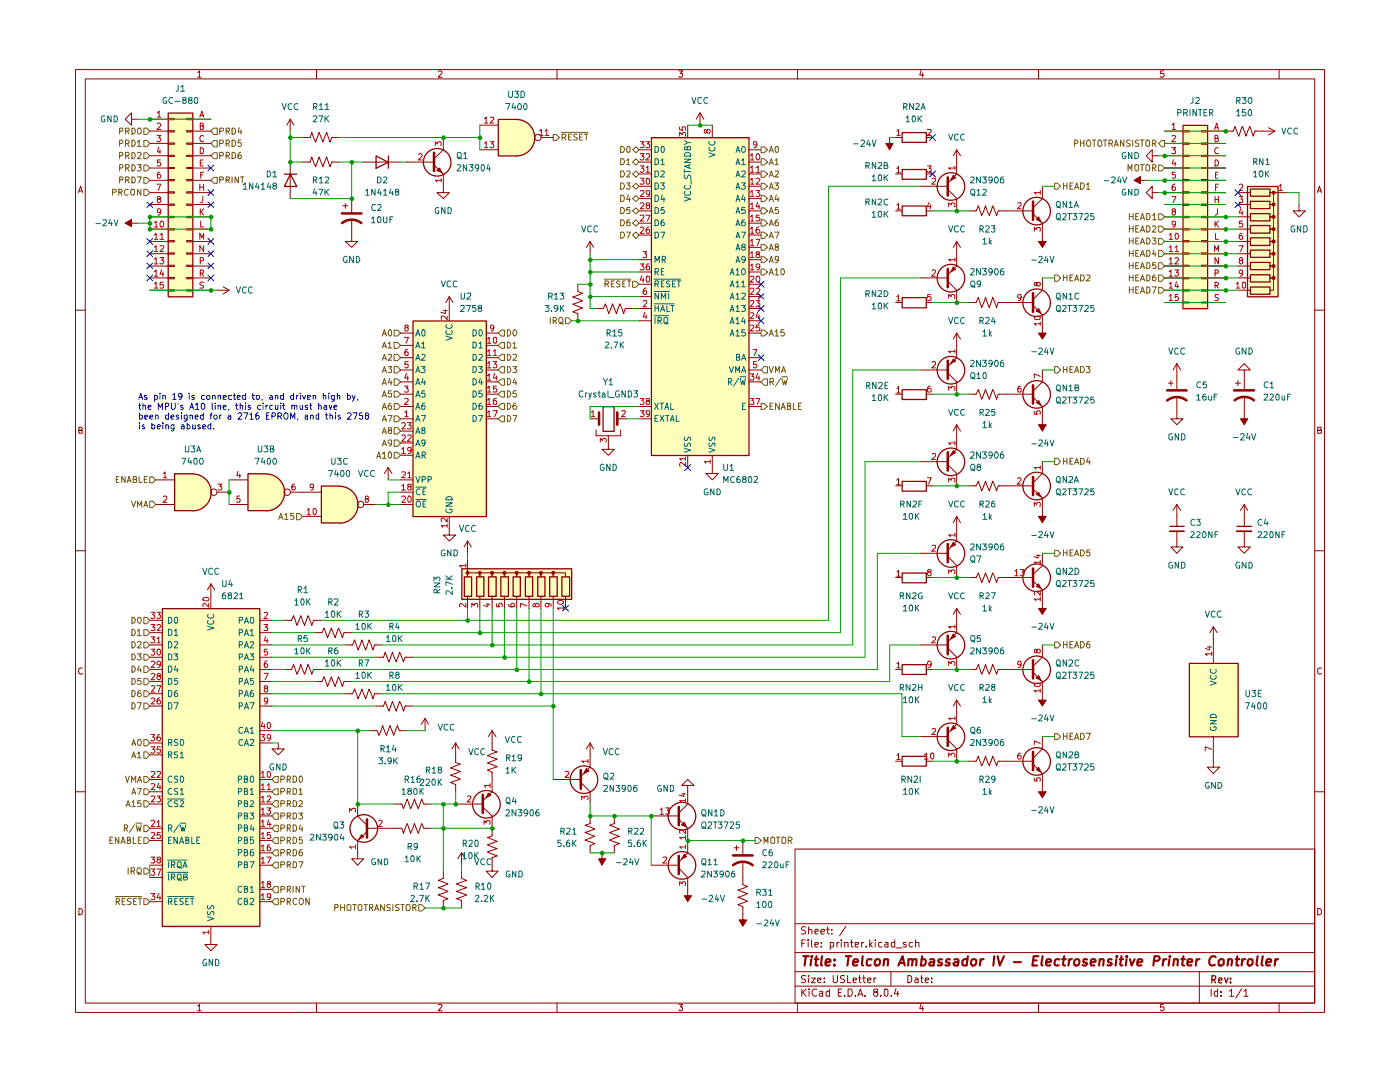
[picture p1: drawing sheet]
<svg xmlns="http://www.w3.org/2000/svg" width="279mm" height="216mm" viewBox="0 0 279 216" stroke-linecap="round" stroke-linejoin="round" font-family="sans-serif">
<g fill="none" stroke="#900000" stroke-width=".2">
<path d="M15.1 13.9h249.2v188.1h-249.2zM17 15.7h245.4v184.5h-245.4zM39.5 14.5l.3-.4v1.3M39.5 15.4h.6M63.2 13.9v1.8M87.5 14.2l.5-.1 .2 .3-.7 1h.7M111.2 13.9v1.8M135.5 14.1h.7l-.4 .5h.3v.7l-.5 .1-.1-.2M159.2 13.9v1.8M183.8 14.1l-.2 .9h.7M184.1 14.6v.8M207.3 13.9v1.8"/>
<path d="M232.2 14.1h-.6v.6l.6-.1 .1 .2v.4l-.2 .2h-.4l-.1-.2M255.3 13.9v1.8M15.7 38.4l.4-1.2 .4 1.2M15.7 38.1h.6M262.9 38.4l.4-1.2 .4 1.2M263.1 38.1h.6M15.1 61.9h1.9M262.4 61.9h1.9M15.7 85.9h.5l.2-.3-.1-.3h-.6v1.1h.6l.1-.5h-.2M263 85.9l.6-.1v-.5h-.6v1.1h.7v-.4v-.1h-.3M15.1 109.9h1.9M262.4 109.9h1.9"/>
<path d="M16.4 133.3a.58 .58 0 0 0-.8 .6 .58 .58 0 0 0 .8 .6v-.1M263.7 133.3h-.3l-.4 .2 .1 .9 .3 .1 .3-.1M15.1 158h1.9M262.4 158h1.9M158.7 169.4h103.7v30.8h-103.7zM15.7 181.3l.6 .1 .1 .2v.7l-.4 .2h-.3zM158.7 196.8h103.7M158.7 193.9h103.7M158.7 190.1h103.7M158.7 184.3h103.7M160 197.4v1.4M160 188.2h.5"/>
<path d="M160.2 198l.7 .8M160.7 187.5h-.7v1.5M160.8 194.7l-.6-.1-.3 .3a.74 .74 0 0 0 .8 .6l.1 .3-.3 .3-.6-.1M160.8 185l-.6-.1-.2 .2v.4l.5 .2 .3 .4-.2 .3h-.7M160.9 197.4l-.9 .7M161.3 187.5v.2M161.3 188v1M161.4 194.6v.2M161.4 185.6l.2-.2 .5 .2v.8M161.4 184.9v1.5M161.4 195.2v.9M161.5 197.4h.1"/>
<path d="M161.5 197.8v1M162 195.2h.7l-.7 .9h.7M162 187.5v1.3l.1 .2M162.6 188.5l.7-.1-.1-.4h-.5l-.1 .2v.6l.2 .2 .4-.1M162.6 185.9l.7-.1-.1-.4h-.4l-.2 .2v.6l.1 .2h.5M163 197.4h-.6a.79 .79 0 0 0-.3 .8 .79 .79 0 0 0 .6 .6l.3-.2M163.2 195.6l.6-.1v-.3h-.6v.1v.7h.6M163.6 197.9h.6v.9M163.8 185.9l.8-.1-.1-.3-.4-.1-.3 .2 .1 .8h.6M163.9 188.8v.2M163.9 188v.2M164.2 198.1l-.6 .2-.1 .2 .2 .3 .5-.1"/>
<path d="M164.5 195.9v.2M164.5 195.2v.1M164.9 185.4h.6M165.2 184.9v1.3l.1 .2h.2M165.5 197.9l-.4-.1-.3 .3 .1 .6h.6M165.5 197.4v1.4M165.7 188.9l.4 .1 .3-.2-.1-.8h-.6v1.5M166 186.3v.1M166 185.5v.1M166.3 194.6l.1 1.4a.52 .52 0 0 0 .7-.2v-1.2M167 188v1M167.3 198h.5"/>
<path d="M167.5 188h-.4l-.1 .3M167.9 187.5v.2M167.9 188v1M168 197.4h-.7v1.4h.7M168.6 198.6v.2M168.6 194.7h-.8a.57 .57 0 0 0 .1 .6 .57 .57 0 0 0 .6 .2l.1 .3a.6 .6 0 0 1-.9 .2M168.6 188.1l.6-.1v1M168.6 188v1M168.8 184.8l-1.2 1.9M169.2 194.6v1.5h.6M169.2 197.4h.6a.94 .94 0 0 1-.1 1.4h-.5zM169.7 188h.6"/>
<path d="M169.9 187.5v1.3l.4 .2M170.3 195.6l.6-.1v-.3h-.6v.1v.7h.6M170.7 198.6v.2M170.7 188.5l.7-.1-.1-.4h-.6v.9h.6M171.2 198.8l.5-1.4 .5 1.4M171.4 195.2h.5M171.4 198.4h.6M171.5 194.6v1.2l.4 .3M172 188v1M172.2 195.2h.5M172.4 194.6v1.2l.2 .3h.1M172.4 188h-.3l-.1 .3"/>
<path d="M172.6 198.6v.2M172.9 188.8v.2M173.1 195.6l.7-.1-.1-.3h-.5l-.1 .1 .1 .7h.5M173.6 187.5v1.5M173.7 188.4l.4 .6M174.1 188l-.5 .6M174.4 195.2v.9M174.7 198l-.4-.3 .2-.3h.6l.1 .3-.3 .3a.45 .45 0 0 0-.5 .1 .45 .45 0 0 0 0 .5l.1 .1a.44 .44 0 0 0 .6-.1 .44 .44 0 0 0-.2-.6M174.7 187.5v.2M174.7 188v1M174.8 195.2h-.2l-.2 .2M175.8 198.6v.2"/>
<path d="M176 188h-.6l-.1 .3 .1 .6h.6M176.5 197.4h.5l.2 .2v.9l-.3 .3a.99 .99 0 0 1-.4-1.4zM176.6 188h.6v1M177.2 188.4h-.4l-.3 .2v.2l.3 .2 .4-.1M177.8 193.9v2.9M177.9 198.6v.2M178.6 188h-.6l-.1 .3 .1 .6h.6M178.6 187.5v1.5M178.8 197.3l-.3 1h.9M178.9 189.1h1.1M179.2 197.8v1M180.8 188h-.5v.2v.2l.5 .2v.3h-.5"/>
<path d="M181.2 194.6h.3l.4 .4v.7l-.4 .4h-.3zM182.1 188h-.5l-.2 .3v.4l.3 .3 .4-.1M182.6 195.2h.5l.1 .9M182.7 188.1l.6-.1 .1 1M182.7 187.5v1.5M183.2 195.5h-.5l-.2 .2 .2 .4 .5-.1M183.7 195.2h.5M183.9 194.6v1.2l.3 .3M184.7 195.6l.6-.1v-.3h-.6v.1v.7h.6M185.9 195.9v.2M185.9 195.2v.1M239.4 193.9v6.3"/>
<path d="M241.7 197.4v1.4M243 197.9l-.4-.1-.3 .3 .1 .6h.6M243 197.4v1.4M243.7 198.6v.2M243.7 197.9v.1M245.4 197.8l.4-.4v1.4M245.4 198.8h.8M247.8 197.3l-1.2 1.8M248.2 197.8l.5-.4v1.4M248.2 198.8h.9M263 181.3a.65 .65 0 0 1 .7 .6 .65 .65 0 0 1-.7 .6zM39.5 200.7l.3-.3v1.3"/>
<path d="M39.5 201.7h.6M63.2 200.2v1.8M87.5 200.5l.5-.1 .2 .3-.7 1h.7M111.2 200.2v1.8M135.5 200.4h.7l-.4 .5h.3v.7l-.5 .1-.1-.2M159.2 200.2v1.8M183.8 200.3l-.2 1h.7M184.1 200.8v.9M207.3 200.2v1.8M232.2 200.4h-.6v.6l.6-.1 .1 .2v.3l-.2 .3h-.4l-.1-.2M255.3 200.2v1.8"/>
</g>
<path d="M241.9 195.5l.6-.1 .1-.6-.7-.1v1.4M242.2 195.5l.4 .6M243.2 195.6l.7-.1-.2-.4-.4 .1-.1 .7 .2 .2 .4-.1M244.4 195.1l.3 1 .4-1M245.6 196v.1M245.6 195.2v.2" fill="none" stroke="#900000" stroke-width=".25"/>
<g fill="none" stroke="#900000" stroke-width=".42">
<path d="M160.3 190.8h1.1M160.8 190.8l-.2 1.9M161.9 191.4l-.1 1.3M162 190.8v.2M162.6 191.4h.8M162.9 190.8l-.1 1.8 .4 .1M164 190.8l-.1 1.6 .1 .3M164.8 192.1l.9-.2v-.4a.6 .6 0 0 0-.9 .1v1h.8M166.5 192.5v.2M166.6 191.5v.1M168.8 190.8h1.1M169.4 190.8l-.3 1.9"/>
<path d="M170.3 192.1l.9-.2v-.4a.6 .6 0 0 0-.9 .1v1h.8M172.2 190.8l-.2 1.6 .3 .3M173.9 191.5l-.5-.1-.4 .3v.9h.8M174.7 191.6l.3-.2 .6 .2-.1 .9-.4 .2-.5-.2zM176.5 191.6l.2-.2 .5 .1v1.2M176.5 191.4l-.2 1.3M179.3 192.7l.8-1.9 .5 1.9M179.5 192.2h1M181.3 191.6l.1-.1a.48 .48 0 0 1 .8 .1l-.2 1.1M181.3 191.4l-.1 1.3M182.2 191.6l.2-.2 .5 .1-.1 1.2M183.9 191.5l.5-.1 .3 .2v.7l-.4 .4-.5-.1"/>
<path d="M184 190.8l-.2 1.9M185.6 191.5h.8l-.1 1.2M186.4 191.9l-.9 .2v.1v.4l.1 .1 .7-.1M188 191.5a.48 .48 0 0 0-.8 .2 .6 .6 0 0 0 .7 .5l.1 .2a.6 .6 0 0 1-.8 .2M189.6 191.5l-.5-.1-.3 .3v.3l.7 .2-.1 .4h-.7M190.5 191.5h.7l-.1 1.2M191.3 191.9l-.7 .1-.3 .2 .1 .4 .1 .1 .6-.1M193.1 191.5a.72 .72 0 0 0-1 .2l.1 .9h.7M193.2 190.8l-.3 1.9M193.9 191.6l.1-.1a.54 .54 0 0 1 .9 .2l-.2 .8-.6 .2-.3-.4zM195.7 191.4l-.2 1.3M196.3 191.4l-.4 .1-.2 .2"/>
<path d="M198.4 190.8l-.2 1.9M199.1 190.8l.4 1.9 .9-1.9M202.3 192h1.5M206.2 191.6h.7M207.2 190.8h-.9l-.3 1.9h1M208.1 190.8l-.3 1.6 .3 .3M208.8 192.1l1-.2-.1-.4a.6 .6 0 0 0-.9 .1v1h.8M211.5 191.5l-.6-.1-.4 .3v.8l.3 .2 .5-.1M212 191.4h.7M212.4 190.8l-.3 1.6 .1 .2 .4 .1M213.4 191.4l-.2 1.3M213.9 191.4l-.5 .2-.1 .1"/>
<path d="M214.5 191.6l.3-.2 .5 .1 .1 .2-.1 .6a.55 .55 0 0 1-.5 .4 .55 .55 0 0 1-.5-.4zM217 191.5l-.5-.1-.3 .2v.4l.7 .2 .1 .1-.2 .3h-.8M217.7 192.1l1-.2-.1-.4a.6 .6 0 0 0-.9 .1v1h.7M219.5 191.6l.3-.2 .5 .1-.1 1.2M219.5 191.4l-.2 1.3M221.9 191.5a.48 .48 0 0 0-.8 .2 .6 .6 0 0 0 .7 .5l.1 .2a.6 .6 0 0 1-.9 .2M222.8 191.4l-.2 1.3M222.9 190.8v.2M223.5 191.4h.7M223.8 190.8l-.2 1.6v.2l.4 .1M224.8 191.4l-.1 1.3M224.9 190.8l-.2 .1h.3l-.1-.1-.1 .2"/>
<path d="M225.5 191.4l.3 1.3 .6-1.3M227 192.1l1-.2-.1-.4a.6 .6 0 0 0-.9 .1v1h.8M230.3 191.7l.9-.1 .2-.2v-.4l-.3-.2h-.7l-.2 1.9M232.2 191.4l-.2 1.3M232.8 191.4l-.4 .1-.2 .2M233.4 191.4l-.2 1.3M233.5 190.8v.2M234.3 191.6l.3-.2 .5 .1-.1 1.2M234.3 191.4l-.2 1.3M235.8 191.4h.7M236.2 190.8l-.3 1.6 .1 .2 .3 .1M237 192.1l1-.2-.1-.4a.6 .6 0 0 0-.9 .1v1h.8"/>
<path d="M238.8 191.4l-.2 1.3M239.4 191.4l-.4 .1-.2 .2M242.6 191l-.1-.1a.77 .77 0 0 0-.9 .2l-.3 .5v.6a.68 .68 0 0 0 1.1 .3M243.2 191.7a.63 .63 0 0 1 1-.1v.7a.63 .63 0 0 1-1 .2zM245.1 191.6l.3-.2 .4 .1-.1 1.2M245.2 191.4l-.2 1.3M246.6 191.4h.8M246.9 190.8l-.1 1.8 .4 .1M247.9 191.4l-.1 1.3M248.5 191.4l-.4 .1-.2 .2M249.1 191.6l.3-.2 .6 .2v.7l-.4 .4-.5-.1-.1-.3zM251 190.8l-.3 1.6 .3 .3"/>
<path d="M252 190.8l-.2 1.6 .2 .3M252.7 192.1l1-.2-.1-.4a.6 .6 0 0 0-.8 .1v1h.6M254.6 191.4l-.2 1.3M255.1 191.4l-.6 .3"/>
</g>
<g fill="#feffba">
<path d="M237.3 132.3h9.8v14.7h-9.8z"/>
<path d="M248.9 37.2h6.1v22h-6.1z"/>
<path d="M236.1 25h4.9v36.6h-4.9z"/>
<path d="M130 27.4h19.4v63.4h-19.4z"/>
<path d="M103.1 23.8a3.6 3.6 0 0 1 3.6 3.6 3.6 3.6 0 0 1-3.6 3.7z"/>
<path d="M99.4 23.8h3.7v7.3h-3.7z"/>
<path d="M53.1 94.5a3.7 3.7 0 0 1 3.7 3.7 3.7 3.7 0 0 1-3.7 3.7z"/>
<path d="M49.4 94.5h3.7v7.4h-3.7z"/>
<path d="M38.5 94.5a3.7 3.7 0 0 1 3.6 3.7 3.7 3.7 0 0 1-3.6 3.7z"/>
<path d="M34.8 94.5h3.6v7.4h-3.6z"/>
<path d="M82.4 64h14.6v39h-14.6z"/>
<path d="M67.7 97a3.7 3.7 0 0 1 3.7 3.7 3.7 3.7 0 0 1-3.7 3.7z"/>
<path d="M64.1 96.9h3.6v7.4h-3.6z"/>
<path d="M92.1 113.5h21.9v6h-21.9z"/>
<path d="M33.5 22.5h4.9v36.7h-4.9z"/>
<path d="M32.3 121.4h19.5v63.4h-19.5z"/>
</g>
<path d="M178.7 133.6h1.3M179 132.4l.3-.3v1.2M179 133.3h.7M184.8 133.6h1.3M190.9 139.7l-.7 1.2M190.9 139.7v2.4M190.9 139.7l.8 1.2M193.4 133.6h1.4l.4-1 .7 1.9 .8-1.9 .7 1.9 .7-1.9 .8 1.9 .3-.9h1.5M189.1 147.6l1.8 1.8M190.2 144.8l.5 .5-1 .5zM190.9 144.5l-1.8 1.9" fill="none" stroke="#900000" stroke-width=".2"/>
<path d="M180 132.6h4.9v2h-4.9z" fill="none" stroke="#900000" stroke-width=".25"/>
<path d="M185.8 132.5l-.1 .2h-.4l-.2-.2v-.3l.2-.3h.3l.2 .3a.9 .9 0 0 1-.4 1h-.1" fill="none" stroke="#b90000" stroke-width=".2"/>
<path d="M189.1 145.2v3.6" fill="none" stroke="#900000" stroke-width=".51"/>
<path d="M190.2 144.8l.5 .5-1 .5z" fill="#900000"/>
<g fill="none" stroke="#900000" stroke-width=".25">
<path d="M180 114.3h4.9v2h-4.9zM180 150.9h4.9v2h-4.9z"/>
<circle cx="189.8" cy="147" r="2.75"/>
</g>
<path d="M178.7 115.2h1.3M179 114.1l.3-.3v1.2M179 115h.7M184.8 115.2h1.3M178.7 151.9h1.3M179 150.7l.3-.3v1.2M179 151.6h.7M183.6 147h5.5M184.8 151.9h1.3M190.9 142.1v2.4M190.9 149.4v2.5M208 156.7v1.3h-.7l.7 1.2 .8-1.2h-.8" fill="none" stroke="#900000" stroke-width=".2"/>
<path d="M185.3 114.1l-.2-.1 .2-.4h.3l.2 .3-.1 .2h-.4l-.2 .3v.2l.2 .3h.3l.2-.3v-.2l-.2-.3M184.5 150.6l.4-.3v1.2M184.5 151.5h.8M185.8 150.3h.4l.2 .2v.7l-.4 .3a.84 .84 0 0 1-.2-1.2zM186 145.5h.7v.4l-.8 .7h.8M189.3 151v-.7l.5 .4 .2-.4h.3l.3 .2v.4l-.2 .1M190.6 143.3h-1.3l.4 .4M190.6 143v.7" fill="none" stroke="#b90000" stroke-width=".2"/>
<path d="M208 156.7v1.3h.8l-.8 1.2-.7-1.2h.7z" fill="#900000"/>
<path d="M193.4 151.9h1.4l.4-1 .7 1.9 .8-1.9 .7 1.9 .7-1.9 .8 1.9 .3-.9h1.5M206.2 152.5l1.8 1.8M207.3 153.1l.5 1-1-.5zM208 149.4l-1.8 1.9" fill="none" stroke="#900000" stroke-width=".2"/>
<path d="M206.2 150v3.7" fill="none" stroke="#900000" stroke-width=".51"/>
<path d="M207.3 153.1l.5 1-1-.5z" fill="#900000"/>
<circle cx="206.9" cy="151.9" r="2.75" fill="none" stroke="#900000" stroke-width=".25"/>
<path d="M208 138.4v1.3h-.7l.7 1.2 .8-1.2h-.8M200.7 151.9h5.5M208 147v2.4M208 154.3v2.4" fill="none" stroke="#900000" stroke-width=".2"/>
<path d="M203.7 150.3l-.4 .1-.2 .8a.35 .35 0 0 0 .4 .3 .35 .35 0 0 0 .3-.3v-.2a.35 .35 0 0 0-.3-.3 .35 .35 0 0 0-.4 .3M206.4 155.3v.5l.6 .1-.2-.2 .1-.4h.7l-.1 .6M207.6 148.3l-1.2-.5v.8" fill="none" stroke="#b90000" stroke-width=".2"/>
<path d="M208 138.4v1.3h.8l-.8 1.2-.7-1.2h.7z" fill="#900000"/>
<path d="M210.5 109.8h.6l.6 .6-.6 .6h-.6z" fill="#fff"/>
<path d="M210.5 109.8h.6l.6 .6-.6 .6h-.6zM212.3 109.7v1.2M212.3 110.3h.6M212.9 109.7v1.2M213.5 110.3h.5M214.1 109.7h-.6v1.2h.6M214.5 110.9l.4-1.2 .4 1.2M214.5 110.6h.6M215.6 109.7a.66 .66 0 0 1 .8 .4 .66 .66 0 0 1-.2 .8h-.6zM217.5 109.7h-.6l-.1 .6 .2-.1h.3l.2 .1v.5h-.7" fill="none" stroke="#765500" stroke-width=".2"/>
<path d="M210.5 128.1h.6l.6 .6-.6 .6h-.6z" fill="#fff"/>
<path d="M210.5 128.1h.6l.6 .6-.6 .6h-.6zM212.3 128v1.3M212.3 128.6h.6M212.9 128v1.3M213.5 128.6h.5M214.1 128h-.6v1.3h.6M214.5 129.3l.4-1.3 .4 1.3M214.5 128.9h.6M215.6 128a.65 .65 0 0 1 .8 .7 .65 .65 0 0 1-.8 .6zM217.4 128l-.4 .2-.2 .8 .3 .3 .4-.2-.1-.6h-.4l-.2 .2" fill="none" stroke="#765500" stroke-width=".2"/>
<path d="M208 120.1v1.3h-.7l.7 1.2 .8-1.2h-.8" fill="none" stroke="#900000" stroke-width=".2"/>
<path d="M208 120.1v1.3h.8l-.8 1.2-.7-1.2h.7z" fill="#900000"/>
<path d="M206.2 134.2l1.8 1.8M207.3 134.8l.5 1-1-.5zM208 131.1l-1.8 1.8" fill="none" stroke="#900000" stroke-width=".2"/>
<path d="M206.2 131.7v3.7" fill="none" stroke="#900000" stroke-width=".51"/>
<path d="M207.3 134.8l.5 1-1-.5z" fill="#900000"/>
<circle cx="206.9" cy="133.6" r="2.75" fill="none" stroke="#900000" stroke-width=".25"/>
<path d="M206.2 115.9l1.8 1.8M207.3 116.5l.5 .9-1-.4zM208 112.9l-1.8 1.7M200.7 133.6h5.5M208 128.7v2.4M208 136v2.4" fill="none" stroke="#900000" stroke-width=".2"/>
<path d="M203.8 132.5l-.1 .2h-.5v-.7l.3-.1 .3 .3-.2 .9-.4 .1M206.5 136.4h1l.1 .4a.86 .86 0 0 1-1.2-.1zM206.9 129.8l.1-.2 .4-.1 .2 .2v.4a.48 .48 0 0 1-.6 .1 .48 .48 0 0 1-.2-.6h-.3l-.1 .4 .3 .3 .2-.3M207.6 137.8h-1.2l.4 .4M207.6 137.5v.7" fill="none" stroke="#b90000" stroke-width=".2"/>
<path d="M206.2 113.5v3.6" fill="none" stroke="#900000" stroke-width=".51"/>
<path d="M207.3 116.5l.5 .9-1-.4z" fill="#900000"/>
<circle cx="206.9" cy="115.3" r="2.75" fill="none" stroke="#900000" stroke-width=".25"/>
<path d="M200.7 115.2h5.5M208 110.4v2.5M208 117.7v2.4" fill="none" stroke="#900000" stroke-width=".2"/>
<path d="M202.5 114l.4-.4v1.3M202.5 114.9h.7M203.6 113.6h.8l-.4 .5h.3v.7l-.5 .1-.2-.2M206.8 110.8h.8M207.2 110.7v.6l-.9-.2M207.6 119.5h-1.2l.4 .4M207.6 118v.8l-.7-.8h-.4v.7M207.6 112.2h-1.2l.4 .3M207.6 111.8v.7M207.6 119.1v.8" fill="none" stroke="#b90000" stroke-width=".2"/>
<path d="M150.7 167.1h.6l.6 .6-.6 .6h-.6z" fill="#fff"/>
<path d="M150.7 167.1h.6l.6 .6-.6 .6h-.6zM152.5 168.3v-1.3l.4 1 .3-1v1.3M153.8 167.2l.3-.2 .5 .2v.9l-.3 .2-.5-.2zM154.9 167h.8M155.3 167v1.3M156 167.2l.3-.2 .5 .2v.9l-.3 .2-.5-.2zM157.3 167.7h.5l.3-.4-.3-.3h-.5v1.3M157.6 167.7l.5 .6" fill="none" stroke="#765500" stroke-width=".2"/>
<path d="M135.5 163.5l1.7 1.8M136.1 164.6l.5-.5 .4 .9zM137.2 160.4l-1.7 1.8" fill="none" stroke="#900000" stroke-width=".2"/>
<path d="M135.5 161v3.7" fill="none" stroke="#900000" stroke-width=".51"/>
<path d="M136.1 164.6l.5-.5 .4 .9z" fill="#900000"/>
<circle cx="136.1" cy="162.9" r="2.75" fill="none" stroke="#900000" stroke-width=".25"/>
<path d="M193.4 115.2h1.4l.4-.9 .7 1.9 .8-1.9 .7 1.9 .7-1.9 .8 1.9 .3-1h1.5M189.1 129.3l1.8 1.8M190.2 126.5l.5 .5-1 .5zM190.9 126.2l-1.8 1.9M137.2 156.7h-1.1l1.1-1.2 1.3 1.2h-1.3v3.7M130 162.8h5.5M137.2 165.3v2.4" fill="none" stroke="#900000" stroke-width=".2"/>
<path d="M136.1 158.4h.7M136.5 158.2v.7l-.9-.2M136.8 159.8h-1.2l.4 .3M136.8 159.4v.7M131.7 161.5h.2l.2-.3v1.3M131.7 162.5h.7M132.8 161.2h.8l-.4 .5 .3 .1 .1 .2-.1 .4-.5 .1-.2-.2M136.8 167.1h-1.2l.4 .4M136.8 165.6v.8l-.7-.8h-.4v.7M136.8 166.7v.8" fill="none" stroke="#b90000" stroke-width=".2"/>
<path d="M189.1 126.8v3.8" fill="none" stroke="#900000" stroke-width=".51"/>
<path d="M190.2 126.5l.5 .5-1 .5z" fill="#900000"/>
<circle cx="189.8" cy="128.7" r="2.75" fill="none" stroke="#900000" stroke-width=".25"/>
<path d="M183.6 128.7h5.5M190.9 121.4v4.8M190.9 131.1v2.5M190.9 121.4l-.7 1.2M190.9 121.4l.8 1.2" fill="none" stroke="#900000" stroke-width=".2"/>
<path d="M186 127.2h.7v.4l-.8 .7h.8M189.3 132.8v-.8l.5 .4v-.3h.7l.1 .5-.2 .2M190.6 125.1h-1.3l.4 .1v.2M190.6 124.7v.7" fill="none" stroke="#b90000" stroke-width=".2"/>
<path d="M210.5 146.4h.6l.6 .6-.6 .6h-.6z" fill="#fff"/>
<path d="M210.5 146.4h.6l.6 .6-.6 .6h-.6zM212.3 146.3v1.3M212.3 146.9h.6M212.9 146.3v1.3M213.5 146.9h.5M214.1 146.3h-.6v1.3h.6M214.5 147.6l.4-1.3 .4 1.3M214.5 147.2h.6M215.6 146.3a.65 .65 0 0 1 .8 .6 .65 .65 0 0 1-.8 .7zM216.7 146.3h.9l-.5 1.3" fill="none" stroke="#765500" stroke-width=".2"/>
<g fill="none" stroke="#900000" stroke-width=".2">
<path d="M259.2 40.8v1.3h1.3l-1.3 1.2-1.1-1.2h1.1M233.2 76.5h.9M233.7 75.9v1.1M234.9 79.2v4.4h1.2l-1.2 1.2-1.2-1.2h1.2M234.9 72.6l-.8 1.2M234.9 72.6v5.1M234.9 72.6l.7 1.2M246.5 76.5h1.1M247.1 75.9v1.1M248.3 73.8h1.2l-1.2-1.2-1.2 1.2h1.2v3.9M248.3 79.2v4.4h-.7l.7 1.2 .7-1.2h-.7M242.1 125.1l-.6 1.1"/>
<path d="M242.1 125.1v7.2M242.1 125.1l.8 1.1M242.1 147v6.1h1.3l-1.3 1.2-1.1-1.2h1.1"/>
</g>
<path d="M237.4 132.4h9.7v14.6h-9.7z" fill="none" stroke="#900000" stroke-width=".25"/>
<path d="M241.6 135.9l1.1 .4-1.1 .4M241.6 134.8v.5a.61 .61 0 0 0 .7 .3 .61 .61 0 0 0 .4-.8M241.6 133.6v.5a.61 .61 0 0 0 .7 .2 .61 .61 0 0 0 .4-.7M241.6 145v.5a.61 .61 0 0 0 .7 .3 .61 .61 0 0 0 .4-.8h-.5v.2M241.6 143.8h1.1l-1.1 .6h1.1M241.6 142.7a.66 .66 0 0 1 .7-.2 .66 .66 0 0 1 .4 .7h-1.1z" fill="none" stroke="#006665" stroke-width=".2"/>
<path d="M241 129.1h.8M241.4 128.9v.8l-.9-.3M241.8 130.5h-1.3l.4 .3M241.8 130.1v.7M241.8 149.5l-1.3-.5v.9" fill="none" stroke="#b90000" stroke-width=".2"/>
<path d="M232.9 77.9h3.9M232.9 79.9a3.1 3.1 0 0 1 3.9 0M246.3 77.9h4M246.4 79.9a3.1 3.1 0 0 1 3.9 0" fill="none" stroke="#900000" stroke-width=".51"/>
<path d="M248.3 82.3v1.3h.7l-.7 1.2-.7-1.2h.7z" fill="#900000"/>
<path d="M233.4 106h2.9M246.8 106h3" fill="none" stroke="#900000" stroke-width=".34"/>
<path d="M233.5 105h2.8M246.8 105h3" fill="none" stroke="#900000" stroke-width=".25"/>
<path d="M234.9 106v3.1h1.2l-1.2 1.3-1.2-1.3h1.2M234.9 100.7v4.3M234.9 100.7l-.8 1.2M234.9 100.7l.7 1.2M248.3 106v3.1h1.2l-1.2 1.3-1.2-1.3h1.2M248.3 100.7l-.7 1.2M248.3 100.7v4.3M248.3 100.7l.7 1.2" fill="none" stroke="#900000" stroke-width=".2"/>
<path d="M231.2 45.1h.6l.6 .6-.6 .6h-.6z" fill="#fff"/>
<path d="M225.4 45v1.3M225.4 45.6h.7M226.1 45v1.3M226.7 45.6h.4M227.2 45h-.5v1.3h.5M227.6 46.3l.4-1.3 .4 1.3M227.8 46h.5M228.9 45a.64 .64 0 0 1 .6 .7 .64 .64 0 0 1-.6 .6zM230 45.2l.5-.2 .2 .4-.7 .9h.7M231.2 45.1h.6l.6 .6-.6 .6h-.6z" fill="none" stroke="#765500" stroke-width=".2"/>
<path d="M231.2 42.7h.6l.6 .6-.6 .6h-.6z" fill="#fff"/>
<path d="M225.4 42.6v1.3M225.4 43.2h.7M226.1 42.6v1.3M226.7 43.2h.4M227.2 42.6h-.5v1.3h.5M227.6 43.9l.4-1.3 .4 1.3M227.8 43.5h.5M228.9 42.6a.64 .64 0 0 1 .6 .6 .64 .64 0 0 1-.6 .7zM230 43l.4-.4v1.3M230 43.9h.7M231.2 42.7h.6l.6 .6-.6 .6h-.6z" fill="none" stroke="#765500" stroke-width=".2"/>
<path d="M230 38.4v-1.2l-1.2 1.2 1.2 1.2v-1.2h1.2" fill="none" stroke="#900000" stroke-width=".2"/>
<path d="M231.2 47.6h.6l.6 .6-.6 .6h-.6z" fill="#fff"/>
<path d="M225.4 47.5v1.2M225.4 48.1h.7M226.1 47.5v1.2M226.7 48.1h.4M227.2 47.5h-.5v1.2h.5M227.6 48.7l.4-1.2 .4 1.2M227.8 48.3h.5M228.9 47.5a.66 .66 0 0 1 .6 .4 .66 .66 0 0 1-.2 .8h-.4zM230 47.5h.7l-.4 .5 .4 .2v.3l-.2 .2-.5-.1M231.2 47.6h.6l.6 .6-.6 .6h-.6z" fill="none" stroke="#765500" stroke-width=".2"/>
<path d="M231.2 50h.6l.6 .6-.6 .6h-.6z" fill="#fff"/>
<path d="M225.4 50v1.1M225.4 50.5h.7M226.1 50v1.1M226.7 50.5h.4M227.2 50h-.5v1.1h.5M227.6 51.1l.4-1.1 .4 1.1M227.8 50.8h.5M228.9 50a.66 .66 0 0 1 .6 .4 .66 .66 0 0 1-.2 .7h-.4zM230.3 49.9l-.3 .8h.7M230.5 50.4v.7M231.2 50h.6l.6 .6-.6 .6h-.6z" fill="none" stroke="#765500" stroke-width=".2"/>
<path d="M231.2 57.3h.6l.6 .6-.6 .6h-.6z" fill="#fff"/>
<path d="M225.4 57.2v1.3M225.4 57.8h.7M226.1 57.2v1.3M226.7 57.8h.4M227.2 57.2h-.5v1.3h.5M227.6 58.5l.4-1.3 .4 1.3M227.8 58.2h.5M228.9 57.2a.64 .64 0 0 1 .6 .7 .64 .64 0 0 1-.6 .6zM230 57.2h.7l-.5 1.3M231.2 57.3h.6l.6 .6-.6 .6h-.6z" fill="none" stroke="#765500" stroke-width=".2"/>
<path d="M231.2 52.4h.6l.6 .7-.6 .6h-.6z" fill="#fff"/>
<path d="M225.4 52.4v1.2M225.4 53h.7M226.1 52.4v1.2M226.7 53h.4M227.2 52.4h-.5v1.2h.5M227.6 53.6l.4-1.2 .4 1.2M227.8 53.3h.5M228.9 52.4h.4a.66 .66 0 0 1 .2 .8 .66 .66 0 0 1-.6 .4zM230.6 52.4h-.6v.6l.5-.2 .2 .3-.1 .4h-.6M231.2 52.4h.6l.6 .7-.6 .6h-.6z" fill="none" stroke="#765500" stroke-width=".2"/>
<path d="M231.2 54.9h.6l.6 .6-.6 .6h-.6z" fill="#fff"/>
<path d="M225.4 54.9v1.1M225.4 55.4h.7M226.1 54.9v1.1M226.7 55.4h.4M227.2 54.9h-.5v1.1h.5M227.6 56l.4-1.1 .4 1.1M227.8 55.7h.5M228.9 54.9h.4a.66 .66 0 0 1 .2 .7 .66 .66 0 0 1-.6 .4zM230.5 54.9h-.3l-.2 .2v.9a.42 .42 0 0 0 .6-.1 .42 .42 0 0 0 0-.5l-.4-.1-.2 .2M231.2 54.9h.6l.6 .6-.6 .6h-.6z" fill="none" stroke="#765500" stroke-width=".2"/>
<path d="M231.8 28h.6v1.3h-.6l-.6-.7z" fill="#fff"/>
<g fill="none" stroke="#765500" stroke-width=".2">
<path d="M214.5 28.6l.6-.1v-.3l-.2-.3h-.4v1.3M215.6 27.9v1.3M215.6 28.5h.7M216.3 27.9v1.3M217 28l.4-.1a.86 .86 0 0 1 0 1.3 .46 .46 0 0 1-.6-.4zM218 27.9h.7M218.4 27.9v1.3M219.4 27.9h.2a.86 .86 0 0 1 0 1.3l-.5-.2v-.8zM220.2 27.9h.7M220.6 27.9v1.3M221.3 28.6l.7-.1 .1-.3-.3-.3h-.5v1.3M221.7 28.6l.4 .6"/>
<path d="M222.4 29.2l.4-1.3 .4 1.3M222.5 28.9h.6M224.3 27.9v1.3l-.7-1.3v1.3M225.6 28l-.6-.1-.2 .3 .2 .3 .5 .2v.4h-.7M226.1 27.9v1.3M227.2 28l-.4-.1-.2 .3 .1 .3 .5 .2v.4h-.6M227.6 27.9h.7M227.9 27.9v1.3M228.9 27.9h.3l.2 .3v.8l-.2 .2-.5-.2v-.8zM230 28.6l.6-.1 .1-.3-.2-.3h-.5v1.3M230.3 28.6l.4 .6M231.8 28h.6v1.3h-.6l-.6-.7z"/>
</g>
<path d="M231.2 32.9h.6l.6 .6-.6 .6h-.6z" fill="#fff"/>
<path d="M225.1 34.1v-1.2l.5 .8 .3-.8v1.2M226.5 33l.2-.1 .5 .1v.9l-.2 .2h-.3l-.2-.2zM227.6 32.9h.7M227.9 32.9v1.2M228.7 33l.2-.1 .5 .1v.9l-.2 .2h-.3l-.2-.2zM230 33.5h.5l.2-.2-.1-.4h-.6v1.2M230.3 33.5l.4 .6M231.2 32.9h.6l.6 .6-.6 .6h-.6z" fill="none" stroke="#765500" stroke-width=".2"/>
<path d="M227.6 36v.7l-1.3-.7 1.3-.8v.8h1.2" fill="none" stroke="#900000" stroke-width=".2"/>
<path d="M226.3 36l1.3-.8v.8h1.2h-1.2v.7z" fill="#900000"/>
<path d="M230 31.1v-1.2l-1.2 1.2 1.2 1.2v-1.2h1.2M244.6 26.2h1.5l.4-1 .7 2 .7-2 .8 2 .7-2 .7 2 .3-1h1.6M254 38.2h.4v.5h-.4z" fill="none" stroke="#900000" stroke-width=".2"/>
<path d="M249 37.2h6.1v22h-6.1zM249.6 37.7h3.8v1.5h-3.8z" fill="none" stroke="#900000" stroke-width=".25"/>
<path d="M254 38.2h.4v.5h-.4z" fill="#900000"/>
<path d="M249.6 40.2h3.8v1.4h-3.8z" fill="none" stroke="#900000" stroke-width=".25"/>
<path d="M254 40.6h.4v.4h-.4z" fill="none" stroke="#900000" stroke-width=".2"/>
<path d="M254 40.6h.4v.4h-.4z" fill="#900000"/>
<path d="M249.6 42.6h3.8v1.5h-3.8z" fill="none" stroke="#900000" stroke-width=".25"/>
<path d="M254 43h.4v.5h-.4z" fill="none" stroke="#900000" stroke-width=".2"/>
<path d="M254 43h.4v.5h-.4z" fill="#900000"/>
<path d="M249.6 45h3.8v1.5h-3.8z" fill="none" stroke="#900000" stroke-width=".25"/>
<path d="M254 45.5h.4v.4h-.4z" fill="none" stroke="#900000" stroke-width=".2"/>
<path d="M254 45.5h.4v.4h-.4z" fill="#900000"/>
<path d="M249.6 47.5h3.8v1.5h-3.8z" fill="none" stroke="#900000" stroke-width=".25"/>
<path d="M248.3 38.4h1.2M253.4 38.4h.8v2.4h-.8h.8v2.5h-.8h.8v2.4h-.8h.8v2.5h-.8h.8v2.4h-.8h.8v2.5h-.8h.8v2.4h-.8h.8v2.4h-.8M248.3 40.8h1.2M248.3 43.3h1.2M248.3 45.7h1.2M248.3 48.2h1.2M248.3 50.6h1.2M248.3 53.1h1.2M248.3 55.5h1.2M248.3 57.9h1.2M254 48h.4v.4h-.4z" fill="none" stroke="#900000" stroke-width=".2"/>
<path d="M254 48h.4v.4h-.4z" fill="#900000"/>
<path d="M249.6 49.9h3.8v1.5h-3.8z" fill="none" stroke="#900000" stroke-width=".25"/>
<path d="M254 50.4h.4v.5h-.4z" fill="none" stroke="#900000" stroke-width=".2"/>
<path d="M254 50.4h.4v.5h-.4z" fill="#900000"/>
<path d="M249.6 52.4h3.8v1.4h-3.8z" fill="none" stroke="#900000" stroke-width=".25"/>
<path d="M254 52.9h.4v.4h-.4z" fill="none" stroke="#900000" stroke-width=".2"/>
<path d="M254 52.9h.4v.4h-.4z" fill="#900000"/>
<path d="M249.6 54.8h3.8v1.5h-3.8z" fill="none" stroke="#900000" stroke-width=".25"/>
<path d="M254 55.2h.4v.5h-.4z" fill="none" stroke="#900000" stroke-width=".2"/>
<path d="M254 55.2h.4v.5h-.4z" fill="#900000"/>
<path d="M236.1 25h4.9v36.6h-4.9zM249.6 57.3h3.8v1.4h-3.8z" fill="none" stroke="#900000" stroke-width=".25"/>
<g fill="none" stroke="#900000" stroke-width=".2">
<path d="M232.4 38.4h3.7M232.4 26.2h3.7M232.4 28.6h3.7M232.4 31.1h3.7M232.4 33.5h3.7M232.4 36h3.7M236.1 38.3h1.2v.2h-1.2zM236.1 35.8h1.2v.3h-1.2zM236.1 33.4h1.2v.2h-1.2zM236.1 31h1.2v.2h-1.2zM236.1 28.5h1.2v.3h-1.2zM236.1 26.1h1.2v.2h-1.2z"/>
<path d="M239.8 38.3h1.2v.2h-1.2zM239.8 35.8h1.2v.3h-1.2zM239.8 33.4h1.2v.2h-1.2zM239.8 31h1.2v.2h-1.2zM239.8 28.5h1.2v.3h-1.2zM239.8 26.1h1.2v.2h-1.2zM241 38.4h3.6M241 26.2h3.6M241 28.6h3.6M241 31.1h3.6M241 33.5h3.6M241 36h3.6"/>
<path d="M247.1 38.4h1.2M252 26.2h2.4M253.2 25.5l1.2 .7M254.4 38.4h2.4M254.4 26.2l-1.2 .7M232.4 57.9h3.7M232.4 40.8h3.7M232.4 43.3h3.7M232.4 45.7h3.7M232.4 48.2h3.7M232.4 50.6h3.7M232.4 53.1h3.7"/>
<path d="M232.4 55.5h3.7M236.1 57.8h1.2v.3h-1.2zM236.1 55.4h1.2v.2h-1.2zM236.1 52.9h1.2v.3h-1.2zM236.1 50.5h1.2v.2h-1.2zM236.1 48h1.2v.3h-1.2zM236.1 45.6h1.2v.3h-1.2zM236.1 43.2h1.2v.2h-1.2zM236.1 40.7h1.2v.3h-1.2zM239.8 57.8h1.2v.3h-1.2zM239.8 55.4h1.2v.2h-1.2zM239.8 52.9h1.2v.3h-1.2z"/>
<path d="M239.8 50.5h1.2v.2h-1.2zM239.8 48h1.2v.3h-1.2zM239.8 45.6h1.2v.3h-1.2zM239.8 43.2h1.2v.2h-1.2zM239.8 40.7h1.2v.3h-1.2zM241 57.9h3.6M241 40.8h3.6M241 43.3h3.6M241 45.7h3.6M241 48.2h3.6M241 50.6h3.6M241 53.1h3.6"/>
<path d="M241 55.5h3.6M247.1 57.9h1.2M247.1 40.8h1.2M247.1 43.3h1.2M247.1 45.7h1.2M247.1 48.2h1.2M247.1 50.6h1.2M247.1 53.1h1.2M247.1 55.5h1.2M232.4 60.4h3.7M236.1 60.3h1.2v.2h-1.2zM239.8 60.3h1.2v.2h-1.2z"/>
<path d="M241 60.4h3.6"/>
</g>
<g fill="none" stroke="#b90000" stroke-width=".2">
<path d="M233.8 29.5h.8l-.4 .4 .3 .1 .1 .1-.1 .5h-.7M233.8 39.2h.9l-.6 1.3M233.9 24.9l.4-.3v1.2M233.9 27.2l.5-.2 .2 .3-.8 1h.8M233.9 25.8h.7M234.2 31.8l-.3 .9h.8M234.5 34.4h-.6v.5l.5-.1 .2 .3-.1 .4h-.6M234.5 36.7l-.4 .1-.2 .3v.7l.2 .2 .4-.1v-.6h-.4l-.2 .2M234.5 32.3v.8M242.4 25.8l.4-1.2 .4 1.2M242.5 27.6l.6-.1v-.3l-.2-.2h-.4v1.3l.6-.1 .1-.3-.3-.3M242.5 31.9h.4l.2 .2 .1 .5-.3 .5h-.4z"/>
<path d="M242.5 25.5h.6M242.5 39.2v1.3M242.5 39.8h.7M242.6 34.9h.3M242.6 37.3h.4M243.1 34.4h-.5v1.2h.5M243.2 29.5a.61 .61 0 0 0-.8 .4 .61 .61 0 0 0 .3 .7h.5M243.2 36.7h-.6v1.3M243.2 39.2v1.3M247.3 36.9l.2-.2h.3l.2 .2v.4l-.7 .7h.7M247.3 39.2h.7l-.4 .5 .4 .1v.5l-.2 .2h-.3l-.2-.2M255.3 37.2l.3-.5v1.3"/>
<path d="M255.3 38h.6M233.3 46.9l.4-.3v1.2M233.3 49.4l.4-.4v1.2M233.3 51.7l.4-.3v1.3M233.3 54.2l.4-.4v1.3M233.3 56.6l.4-.3v1.2M233.3 59.1l.4-.3v1.1M233.3 57.5h.7M233.3 47.8h.7M233.3 50.2h.7M233.3 52.7h.7M233.3 55.1h.7"/>
<path d="M233.3 59.9h.7M234.1 42.2l-.2-.1v-.4h.6v.5h-.4l-.2 .1v.5l.2 .1 .4-.1 .1-.1v-.3l-.2-.2M234.4 53.8h.8l-.4 .6 .4 .1v.4l-.3 .2h-.3l-.2-.2M234.5 46.7l.2-.1 .3 .1a.66 .66 0 0 1-.2 1.1l-.3-.3zM234.5 49.4l.4-.4v1.2M234.5 51.6l.4-.2 .3 .3-.8 1h.8M234.5 50.2h.7M234.6 44.6l-.1 .2-.4 .1-.2-.2v-.5l.5-.1 .2 .3-.2 .8-.4 .1M234.8 56.2l-.3 .9h.7M235 56.7v.8M235.1 58.8h-.6v.6l.4-.2 .3 .2v.4l-.2 .1h-.5M242.4 50.2v-1.2l.4 .9 .4-.9v1.2"/>
<path d="M242.5 54.5l.6-.1v-.5l-.6-.1v1.3M242.5 57l.6-.1v-.5l-.6-.1v1.2M242.5 44.1v1.2M242.6 46.6v1.2h.6M242.7 44.6l.5 .7M242.7 57l.5 .5M243 41.7v.8l-.2 .3-.3 .1M243.2 51.4v1.3l-.7-1.3v1.3M243.2 58.8h-.7v.4l.7 .4-.2 .3h-.5M243.2 44.1l-.7 .7M246.7 56.6l.4-.3v1.2M246.7 57.5h.8"/>
<path d="M247.3 49h.8l-.5 1.2M247.6 52l-.3-.4 .3-.2h.2l.2 .4-.7 .4v.2l.3 .3 .4-.2v-.4l-.2-.1M247.6 41.6l-.3 .9h.8M247.9 46.6l-.4 .1-.2 .8 .3 .3 .4-.1v-.5l-.2-.2h-.2l-.3 .2M247.9 42.1v.8M248 56.4l.3-.1 .3 .3v.7l-.2 .2-.4-.1zM248 44.1h-.6l-.1 .6 .2-.2h.3l.2 .2v.5h-.7M248 54.4v.1l-.4 .1-.2-.1-.1-.4 .3-.3 .4 .2v.8l-.2 .2-.3 .1"/>
</g>
<path d="M151.9 80.5h.6l.7 .6-.7 .6h-.6z" fill="#fff"/>
<path d="M151.9 80.5h.6l.7 .6-.7 .6h-.6zM153.7 81h.4M154.3 80.4h-.6v1.3h.6M155.5 80.4v1.3l-.7-1.3v1.3M155.9 81.7l.4-1.3 .4 1.3M156 81.3h.6M157.1 81l.6-.1v-.3l-.1-.2h-.5v1.3l.6-.1 .1-.3-.2-.3M158.3 80.4v1.3h.6M159.3 81h.5M159.9 80.4h-.6v1.3h.6" fill="none" stroke="#765500" stroke-width=".2"/>
<path d="M152.5 75.6h.7v1.3h-.7l-.6-.7z" fill="#fff"/>
<path d="M151.9 76.2l.6-.6h.7v1.3h-.7zM153.7 76.2l.6-.1v-.4l-.1-.2h-.5v1.3M154 76.2l.3 .6M155.8 75.5l-1 1.5M156 75.5l.4 1.3 .2-.9 .2 .9 .3-1.3M156 75.2h1.1" fill="none" stroke="#765500" stroke-width=".2"/>
<path d="M142.2 93.3v1.2h1.1l-1.1 1.3-1.3-1.3h1.3" fill="none" stroke="#900000" stroke-width=".2"/>
<path d="M151.9 43.9h.6l.7 .6-.7 .6h-.6z" fill="#fff"/>
<path d="M151.9 43.9h.6l.7 .6-.7 .6h-.6zM153.5 45l.4-1.1 .4 1.1M153.7 44.7h.5M155.3 43.9h-.4l-.2 .5 .1 .6h.5a.43 .43 0 0 0 0-.5 .43 .43 0 0 0-.5-.1l-.1 .1" fill="none" stroke="#765500" stroke-width=".2"/>
<path d="M151.9 46.3h.6l.7 .6-.7 .7h-.6z" fill="#fff"/>
<path d="M151.9 46.3h.6l.7 .6-.7 .7h-.6zM153.5 47.5l.4-1.2 .4 1.2M153.7 47.2h.5M154.6 46.3h.8l-.5 1.2" fill="none" stroke="#765500" stroke-width=".2"/>
<path d="M126.2 46.9l.7-.6 .6 .6-.6 .7z" fill="#fff"/>
<path d="M123.9 46.3h.5a.66 .66 0 0 1 .2 .8 .66 .66 0 0 1-.7 .4zM125.1 46.3h.7l-.5 1.2M126.2 46.9l.7-.6 .6 .6-.6 .7z" fill="none" stroke="#765500" stroke-width=".2"/>
<path d="M126.2 34.7l.7-.6 .6 .6-.6 .7z" fill="#fff"/>
<path d="M123.9 34.1h.5a.66 .66 0 0 1 .2 .8 .66 .66 0 0 1-.7 .4zM125.1 34.2h.6v.4l-.6 .7h.6M126.2 34.7l.7-.6 .6 .6-.6 .7z" fill="none" stroke="#765500" stroke-width=".2"/>
<path d="M126.2 37.2l.7-.6 .6 .6-.6 .6z" fill="#fff"/>
<path d="M123.9 36.5a.65 .65 0 0 1 .7 .6 .65 .65 0 0 1-.7 .7zM125.1 36.5h.6l-.3 .5 .3 .1v.5l-.1 .2h-.4l-.1-.2M126.2 37.2l.7-.6 .6 .6-.6 .6z" fill="none" stroke="#765500" stroke-width=".2"/>
<path d="M126.2 29.9l.7-.6 .6 .6-.6 .6z" fill="#fff"/>
<path d="M123.9 29.2a.66 .66 0 0 1 .7 .4 .66 .66 0 0 1-.2 .8h-.5zM125.2 29.3l.3-.1 .2 .3v.7l-.1 .2-.4-.1a.78 .78 0 0 1 0-1zM126.2 29.9l.7-.6 .6 .6-.6 .6z" fill="none" stroke="#765500" stroke-width=".2"/>
<path d="M126.2 32.3l.7-.6 .6 .6-.6 .6z" fill="#fff"/>
<path d="M123.9 31.7h.5a.66 .66 0 0 1 .2 .8 .66 .66 0 0 1-.7 .4zM125.1 32l.3-.3v1.2M125.1 32.9h.6M126.2 32.3l.7-.6 .6 .6-.6 .6z" fill="none" stroke="#765500" stroke-width=".2"/>
<path d="M130 27.5h19.5v63.4h-19.5z" fill="none" stroke="#900000" stroke-width=".25"/>
<g fill="none" stroke="#900000" stroke-width=".2">
<path d="M127.5 32.3h2.5M127.5 34.7h2.5M127.5 37.2h2.5M127.5 39.6h2.5M127.5 29.9h2.5M137.2 25v2.4M142.2 25v2.4M149.4 32.3h2.5M149.4 34.7h2.5M149.4 37.2h2.5M149.4 39.6h2.5M149.4 29.9h2.5"/>
<path d="M127.5 42.1h2.5M127.5 44.5h2.5M127.5 46.9h2.5M127.5 51.8h2.5M127.5 54.3h2.5M127.5 56.7h2.5M127.5 59.2h2.5M149.4 42.1h2.5M149.4 44.5h2.5M149.4 46.9h2.5M149.4 49.4h2.5M149.4 51.8h2.5"/>
<path d="M149.4 54.3h2.5M149.4 56.7h2.5M149.4 59.2h2.5M127.5 61.6h2.5M127.5 64h2.5M149.4 61.6h2.5M149.4 64h2.5M149.4 66.5h2.5M149.4 76.2h2.5M149.4 73.8h2.5M149.4 71.4h2.5M127.5 81.1h2.5"/>
<path d="M127.5 83.6h2.5M137.2 90.8v2.5M142.2 90.8v2.5M149.4 81.1h2.5"/>
</g>
<g fill="none" stroke="#006665" stroke-width=".2">
<path d="M130.7 38.9h.4l.3 .4v.6l-.3 .3h-.4zM130.7 36.5h.4l.3 .3v.6l-.3 .4h-.4zM130.7 34.1h.5l.2 .3v.7l-.3 .2h-.4zM130.7 31.7h.5l.2 .2v.7l-.3 .3h-.4zM130.7 29.2h.4l.3 .3v.6l-.2 .3h-.5zM131.8 36.5h.8l-.4 .5 .3 .1v.6l-.5 .1-.2-.2M131.9 34.2l.6-.1 .1 .4-.8 .8h.8M131.9 32l.3-.3v1.2M131.9 32.9h.7M132 29.3l.3-.1a.86 .86 0 0 1 .1 1.2l-.4-.1zM132.2 38.9l-.3 .9h.8M132.5 39.4v.8"/>
<path d="M136.6 39.3l1.2 .4-1.2 .4M136.6 31.7h1.2l-1.2 .7h1.2M136.6 28l.6 .4-.6 .5M136.6 33.9v.6M136.6 34.2h1.2M136.7 34.9l-.1 .5 .2 .2 .4-.1 .1-.5 .2-.1 .3 .2v.5M136.7 30.6a.66 .66 0 0 1 .7-.2 .66 .66 0 0 1 .4 .8h-1.2zM136.7 38.2l-.1 .4 .3 .3h.6l.3-.1v-.4l-.1-.2M136.7 37l-.1 .3a.65 .65 0 0 0 .6 .5 .65 .65 0 0 0 .6-.5l-.1-.3M137.2 29.5l.2-.3 .4 .1v.2v.4h-1.2v-.4l.1-.2h.4l.1 .6M137.2 28.4h.6M137.5 32.9v.6"/>
<path d="M137.8 32.9l-1.2 .3 1.2 .4M137.9 35.8v.9M141.5 30.5l1.2 .4-1.2 .4M141.6 29.4l-.1 .2a.67 .67 0 0 0 .5 .5 .67 .67 0 0 0 .7-.2l-.1-.5M141.6 28.2a.61 .61 0 0 0 .3 .8 .61 .61 0 0 0 .8-.3l-.1-.5M146.9 32.9l.3-1.2 .5 1.2M146.9 35.3l.3-1.2 .5 1.2M146.9 37.8l.3-1.3 .5 1.3M146.9 30.4l.3-1.2 .5 1.2M147 32.5h.6M147 35h.6M147 37.4h.6"/>
<path d="M147 39.8h.6M147 30.1h.6M148 32l.3-.3v1.2M148 34.2l.6-.1 .2 .2-.1 .3-.7 .7h.8M148 36.5h.8l-.5 .5 .4 .1 .1 .4-.3 .3h-.3l-.2-.2M148 32.9h.8M148.2 29.3h.3a.67 .67 0 0 1 0 1.1l-.3-.1a.78 .78 0 0 1 0-1zM148.3 38.9l-.3 .9h.8M148.6 39.4v.8M130.6 55.7h5.2M130.6 58.2h3M130.7 46.3h.5l.2 .3v.6l-.3 .3h-.4z"/>
<path d="M130.7 43.9h.4l.3 .2v.7l-.2 .2h-.5zM130.7 41.4h.4l.3 .3v.6l-.2 .3h-.5zM130.7 52.4v-1.3l.4 1 .5-1v1.3M130.7 54.3h.5l.2-.2v-.4l-.7-.1v1.3M130.7 56.6h.6l.1-.5-.7-.1v1.2M131.1 54.3l.3 .6M131.1 56.6l.3 .6M131.4 58.5v1.2l-.7-1.2v1.2M131.8 46.3h.9l-.5 1.2M132 59.7v-1.2l.4 .9 .4-.9v1.2M132 54.2h.3M132 56.6h.3"/>
<path d="M132.2 51.8l.6-.1v-.5l-.6-.1v1.3M132.4 51.8l.4 .6M132.5 43.9h-.4l-.2 .5 .1 .6h.5a.43 .43 0 0 0 0-.5 .43 .43 0 0 0-.5-.1l-.1 .1M132.5 41.4h-.5l-.1 .6 .2-.2 .4 .1v.7l-.6-.1M132.5 53.6h-.5v1.3h.5M132.5 56h-.5v1.2h.5M133.4 58.5v1.2M133.7 56.1h-.6v.5a.47 .47 0 0 1 .5 .1 .47 .47 0 0 1 0 .5h-.6M134.2 56.6h.4M134.8 56h-.6v1.2h.6M135.1 56h.8M135.5 56v1.2"/>
<path d="M145.7 54.9l.4-1.3 .4 1.3M145.7 57.2l.4-1.2 .4 1.2M145.7 59.7l.4-1.2 .4 1.2M145.8 54.4h.6M145.8 56.9h.6M145.8 59.4h.6M146.9 40.2l.3-1.3 .5 1.3M146.9 42.6l.3-1.2 .5 1.2M146.9 45l.3-1.1 .5 1.1M146.9 47.5l.3-1.2 .5 1.2M146.9 50l.3-1.3 .5 1.3M146.9 52.4l.3-1.3 .5 1.3"/>
<path d="M146.9 53.9l.3-.3v1.3M146.9 56.4l.3-.4v1.2M146.9 58.8l.3-.3v1.2M146.9 54.9h.7M146.9 57.2h.7M146.9 59.7h.7M147 42.2h.6M147 44.7h.6M147 47.2h.6M147 49.6h.6M147 52.1h.6M148 46.3h.8l-.5 1.2"/>
<path d="M148 56.4l.3-.4v1.2M148 58.6l.6-.1 .2 .2-.1 .3-.7 .7h.8M148 57.2h.8M148.2 53.7l.1-.1a.67 .67 0 0 1 .5 .6 .67 .67 0 0 1-.5 .7l-.3-.5zM148.3 49.3l-.3-.4 .3-.2h.2l.3 .3-.8 .4v.3l.3 .3h.2l.3-.3v-.3l-.3-.1M148.6 43.9h-.4l-.2 .9 .2 .2h.5l.1-.5-.3-.2h-.2l-.3 .2M148.7 41.4h-.6l-.1 .6 .2-.2h.3l.3 .3v.3l-.2 .2-.6-.1M148.8 51.6l-.2 .3h-.4l-.2-.5 .3-.3h.2l.3 .3-.1 .7-.2 .2-.3 .1M130.6 60.6h3.9M130.6 63h2.8M130.7 61v1.1M130.7 63.3v1.3"/>
<path d="M130.7 61.5h.7M131.3 64l.7-.1v-.4l-.2-.2h-.5v1.3M131.4 61v1.1M131.6 64l.4 .6M131.8 62.1l.4-1.1 .5 1.1M132 61.8h.5M132.5 63.5l.3-.2 .5 .2v.9l-.3 .2-.5-.2zM132.8 64.3l.5 .4M133.1 61v1.1h.5M133.9 61h.6M134.2 61v1.1M145.4 76.2l.6-.1v-.5l-.6-.1v1.3"/>
<path d="M145.5 73.2l.5 1.1 .4-1.1M145.6 76.2l.4 .6M145.7 62.1l.4-1.1 .4 1.1M145.7 64.6l.4-1.3 .4 1.3M145.7 67.1l.4-1.3 .4 1.3M145.8 61.8h.6M145.8 64.3h.6M145.8 66.6h.6M146.8 74.3v-1.1l.4 .8 .4-.8v1.1M146.9 61.3l.3-.3v1.1M146.9 63.8l.3-.5v1.3M146.9 66.1l.3-.3v1.3"/>
<path d="M146.9 62.1h.7M146.9 64.6h.7M146.9 67.1h.7M147 71.3h.4l.2-.2v-.3l-.6-.1v1.2h.6l.1-.4-.3-.2M147.4 75.5l-1 1.5M147.7 75.2h1.1M147.7 75.5l.3 1.3 .3-.9 .2 .9 .3-1.3M148 61h.8l-.5 .4 .4 .1v.6h-.7M148 74.3l.4-1.1 .4 1.1M148 71.9l.4-1.2 .4 1.2M148.2 74h.6M148.2 71.5h.6"/>
<path d="M148.3 63.3l-.3 .9h.8M148.6 63.8v.8M148.7 65.8h-.6l-.1 .6 .6-.1 .2 .2v.3l-.3 .3h-.3l-.2-.2M130.6 80.4l.8 1.3M130.7 83.5h.4M131.3 82.9h-.6v1.2h.6M131.4 80.4l-.8 1.3M131.7 80.4h.7M131.7 82.9l.8 1.2M132.1 80.4v1.3M132.5 82.9l-.8 1.2M132.7 81.7l.4-1.3 .3 1.3"/>
<path d="M132.8 81.3h.5M132.8 82.9h.7M133.2 82.9v1.2M133.8 84.1l.4-1.2 .3 1.2M133.9 80.4v1.3h.6M133.9 83.7h.6M135 82.9v1.2h.6M136.6 89.4l1.2 .4-1.2 .5M136.7 88.4l-.1 .4 .2 .3 .4-.1 .1-.5h.5v.6M136.7 87.2l-.1 .5 .1 .2h.4l.4-.7 .3 .3v.4M141.5 89.4l1.2 .4-1.2 .5M141.6 88.4l-.1 .4 .2 .3 .3-.1 .2-.5h.5v.6"/>
<path d="M141.6 87.2v.7h.3l.4-.7 .4 .2v.5M148.2 81h.3M148.8 80.4h-.6v1.3h.6"/>
</g>
<g fill="none" stroke="#b90000" stroke-width=".2">
<path d="M127.8 38.1l.5-.1 .2 .3-.7 .9h.7M127.8 35.6h.7l-.4 .5 .4 .1v.4l-.1 .1h-.6M127.8 33.1h.7l-.4 .5 .4 .2v.3l-.2 .3h-.4l-.1-.2M127.8 30.6h.7l-.4 .6h.3l.1 .5-.2 .2h-.4l-.1-.2M127.8 28.3h.7l-.4 .4 .3 .1 .1 .2-.1 .4h-.6M128.9 28.3h.7l-.4 .4 .4 .1v.6h-.7M128.9 33.4l.4-.3v1.3M128.9 30.8l.2-.2h.4l.1 .2v.4l-.7 .7h.7M128.9 34.4h.7M129 35.6h.4l.2 .2v.8l-.1 .1h-.5zM129.6 38.5l-.1 .3-.5-.1v-.6h.6v.8l-.1 .3h-.5M135.6 27.2v-.8l.5 .4 .2-.4h.4l.1 .2-.1 .6"/>
<path d="M135.6 25.3v.6l.6 .1-.1-.6 .6-.1v.7M141.1 26.1l.2-.3 .3 .1 .1 .2-.1 .4-.3 .1-.5-.8-.3 .2v.4l.2 .2 .4-.3M149.8 31.1l.3-.5v1.3M149.8 33.4l.3-.3v1.3M149.8 35.9l.3-.3v1.1M149.8 38.4l.3-.4v1.2M149.8 31.9h.7M149.8 34.4h.7M149.8 36.7h.7M149.8 39.2h.7M150.9 33.4h.1l.3-.3v1.3M150.9 35.6h.5l.2 .2-.7 .9h.7"/>
<path d="M150.9 38h.7l-.4 .4 .4 .3v.3l-.1 .2-.6-.1M150.9 34.4h.7M151 30.7a.56 .56 0 0 1 .7 .4 .56 .56 0 0 1-.2 .6v.1a.56 .56 0 0 1-.7-.3 .56 .56 0 0 1 .2-.7zM151 28.8l-.1 .2-.5-.1v-.5l.5-.1a.94 .94 0 0 1 0 1.1l-.4 .1M127.8 45.5l.1-.2h.4l.2 .3-.7 1h.7M127.8 43l.6-.1 .1 .2-.1 .3-.6 .7h.7M127.8 40.6l.6-.1 .1 .1-.1 .4-.6 .7h.7M127.8 52.7h.7l-.4 .4 .4 .2-.1 .5h-.6M128.1 55l-.3 .9h.7M128.4 50.2h.6l-.3 .4 .3 .2v.5h-.6M128.4 55.5v.8M128.9 42.9h.8l-.5 1.2"/>
<path d="M128.9 57.5a.72 .72 0 0 0-.5 .5 .72 .72 0 0 0 .2 .8l.4-.2v-.5l-.4-.1-.2 .3M129 55.2l.5-.1 .1 .2v.7a.35 .35 0 0 1-.4 .3 .35 .35 0 0 1-.3-.4zM129.2 41l-.3-.3 .1-.2h.5l.1 .3-.4 .2a.35 .35 0 0 0-.3 .3 .35 .35 0 0 0 .3 .4l.4-.1v-.5l-.1-.1M129.5 45.3h-.2a.93 .93 0 0 0-.3 1.2l.5 .1 .1-.2v-.5l-.6-.1-.1 .3M129.5 52.7h-.4l-.2 .9 .1 .2h.6v-.5l-.1-.2h-.3l-.3 .2M149.8 40.8l.3-.3v1.2M149.8 43.3l.3-.4v1.2M149.8 45.6l.3-.3v1.3M149.8 48.1l.3-.3v1.2M149.8 50.5l.3-.3v1.2M149.8 53l.3-.3v1.1M149.8 55.2l.6-.1 .1 .4-.8 .8h.8"/>
<path d="M149.8 57.7l.4-.2 .2 .1 .1 .3-.8 .9h.8M149.8 41.7h.7M149.8 44.1h.7M149.8 46.6h.7M149.8 49h.7M149.8 51.4h.7M149.8 53.8h.7M150.9 47.8h.7l-.5 1.2M150.9 57.7l.1-.2h.4l.2 .2v.4l-.7 .7h.7M150.9 59.9h.7l-.4 .6 .4 .1v.4l-.2 .2h-.4l-.1-.2M151 55.1l.5 .1a.66 .66 0 0 1-.3 1.1 .84 .84 0 0 1-.2-1.2zM151.1 50.7l-.2-.2 .1-.2h.6v.3l-.5 .1-.2 .3 .1 .4h.5l.1-.2v-.2l-.2-.3"/>
<path d="M151.2 40.4l-.3 .8h.7M151.5 45.3l-.5 .2-.1 .8 .2 .3h.3l.2-.3-.1-.5h-.5l-.1 .3M151.5 40.8v.9M151.6 42.9h-.6l-.1 .5h.7v.6h-.7M151.6 53.2l-.2 .2h-.3l-.2-.2 .1-.5h.5l.1 .2-.1 .9h-.5M127.8 79.5h.7l-.4 .4 .4 .3-.1 .4h-.6M128.4 60.1l.1-.2h.4l.1 .2v.4l-.6 .7h.6M128.7 62.3l-.3 .9h.7M128.9 62.8v.8M149.7 74.6h.8l-.5 .5h.4l.1 .2-.1 .5-.5 .1-.2-.2M149.7 79.5h.8l-.5 .4 .4 .1 .1 .2-.1 .5-.7-.1M149.8 60.1l.4-.2 .3 .4-.8 .9h.8"/>
<path d="M149.8 62.5l.4-.1 .3 .3-.8 .9h.8M149.8 64.9h.4l.3 .3-.8 .8h.8M150.3 69.8h.7l-.5 1.2M150.9 79.5h.7l-.5 1.2M151 72.1h-.6v.6h.6v.5l-.2 .2-.4-.2M151.2 62.3l-.3 .9h.7M151.2 74.5l-.3 .9h.7M151.5 62.8v.8M151.5 75v.9M151.6 64.9h-.6l-.1 .5 .1-.1h.4l.2 .2v.4l-.1 .1h-.6M127.8 82h.7l-.4 .4 .4 .2-.1 .5h-.6M129.2 80l-.3-.2 .1-.2h.6v.3l-.4 .1a.42 .42 0 0 0-.2 .7l.6-.1v-.5l-.1-.1"/>
<path d="M129.6 82.5l-.1 .2-.5-.1v-.6h.6v.9l-.3 .2h-.3M136.8 92.3v.7l-.8-.7-.4 .2 .1 .5M136.8 91.5h-1.2l.4 .4M136.8 91.2v.7M141.7 92.1h-1.2l.4 .4M141.7 91.8v.7"/>
</g>
<path d="M151.9 36.6h.6l.7 .6-.7 .6h-.6z" fill="#fff"/>
<path d="M151.9 36.6h.6l.7 .6-.7 .6h-.6zM153.5 37.8l.4-1.3 .4 1.3M153.7 37.4h.5M154.6 36.5h.8l-.5 .5 .4 .1 .1 .2-.1 .4-.5 .1-.2-.2" fill="none" stroke="#765500" stroke-width=".2"/>
<path d="M151.9 41.5h.6l.7 .6-.7 .6h-.6z" fill="#fff"/>
<path d="M151.9 41.5h.6l.7 .6-.7 .6h-.6zM153.5 42.6l.4-1.2 .4 1.2M153.7 42.2h.5M155.3 41.4h-.5l-.1 .6 .2-.2 .4 .1v.7l-.6-.1" fill="none" stroke="#765500" stroke-width=".2"/>
<path d="M151.9 39h.6l.7 .6-.7 .6h-.6z" fill="#fff"/>
<path d="M151.9 39h.6l.7 .6-.7 .6h-.6zM153.7 39.8h.5M154.9 38.9l-.2 .9h.7M155.3 39.4v.8M153.5 40.2l.4-1.3 .4 1.3" fill="none" stroke="#765500" stroke-width=".2"/>
<path d="M151.9 29.3h.6l.7 .6-.7 .6h-.6z" fill="#fff"/>
<path d="M151.9 29.3h.6l.7 .6-.7 .6h-.6zM153.5 30.4l.4-1.2 .4 1.2M153.7 30.1h.5M154.8 29.3l.3-.1a.86 .86 0 0 1 .1 1.2l-.4-.1z" fill="none" stroke="#765500" stroke-width=".2"/>
<path d="M151.9 31.7h.6l.7 .6-.7 .6h-.6z" fill="#fff"/>
<path d="M151.9 31.7h.6l.7 .6-.7 .6h-.6zM153.5 32.9l.4-1.2 .4 1.2M153.7 32.5h.5M154.7 32l.3-.3v1.2M154.7 32.9h.7" fill="none" stroke="#765500" stroke-width=".2"/>
<path d="M151.9 34.1h.6l.7 .6-.7 .7h-.6z" fill="#fff"/>
<path d="M151.9 34.1h.6l.7 .6-.7 .7h-.6zM153.5 35.3l.4-1.2 .4 1.2M153.7 35h.5M154.7 34.2l.6-.1 .1 .4-.8 .8h.8" fill="none" stroke="#765500" stroke-width=".2"/>
<path d="M151.9 53.7h.6l.7 .6-.7 .6h-.6z" fill="#fff"/>
<path d="M151.9 53.7h.6l.7 .6-.7 .6h-.6zM153.5 54.9l.4-1.3 .4 1.3M153.7 54.4h.5M154.7 53.9l.3-.3v1.3M154.7 54.9h.7M156 53.7l.1-.1a.68 .68 0 0 1 .5 .6 .68 .68 0 0 1-.5 .7l-.2-.3z" fill="none" stroke="#765500" stroke-width=".2"/>
<path d="M151.9 48.8h.6l.7 .6-.7 .6h-.6z" fill="#fff"/>
<path d="M151.9 48.8h.6l.7 .6-.7 .6h-.6zM153.5 50l.4-1.3 .4 1.3M153.7 49.6h.5M154.9 49.3l-.1-.1a.31 .31 0 0 1 .1-.4 .31 .31 0 0 1 .4 .1v.3l-.5 .1-.1 .1 .1 .5 .1 .1 .4-.1 .1-.2-.1-.4h-.2" fill="none" stroke="#765500" stroke-width=".2"/>
<path d="M151.9 65.9h.6l.7 .6-.7 .6h-.6z" fill="#fff"/>
<path d="M151.9 65.9h.6l.7 .6-.7 .6h-.6zM153.5 67.1l.4-1.3 .4 1.3M153.7 66.6h.5M154.7 66.1l.3-.3v1.3M154.7 67.1h.7M156.5 65.8h-.6v.6l.5-.1 .1 .2v.3l-.2 .3-.4-.2" fill="none" stroke="#765500" stroke-width=".2"/>
<path d="M151.9 51.2h.6l.7 .6-.7 .6h-.6z" fill="#fff"/>
<path d="M151.9 51.2h.6l.7 .6-.7 .6h-.6zM153.5 52.4l.4-1.3 .4 1.3M153.7 52.1h.5M155.4 51.6l-.1 .3h-.5a.43 .43 0 0 1-.1-.6 .43 .43 0 0 1 .6-.1v.1a.85 .85 0 0 1-.3 1.1h-.2" fill="none" stroke="#765500" stroke-width=".2"/>
<path d="M210.5 91.4h.6l.6 .7-.6 .6h-.6z" fill="#fff"/>
<path d="M210.5 91.4h.6l.6 .7-.6 .6h-.6zM212.3 91.4v1.2M212.3 92h.6M212.9 91.4v1.2M213.5 92h.5M214.1 91.4h-.6v1.2h.6M214.5 92.6l.4-1.2 .4 1.2M214.5 92.3h.6M215.6 91.4a.66 .66 0 0 1 .8 .4 .66 .66 0 0 1-.2 .8h-.6zM217.2 91.4l-.4 .8h.8M217.4 91.9v.7" fill="none" stroke="#765500" stroke-width=".2"/>
<path d="M193.4 96.9h1.4l.4-.9 .7 2 .8-2 .7 2 .7-2 .8 2 .3-1.1h1.5M208 101.9v1.1h-.7l.7 1.3 .8-1.3h-.8" fill="none" stroke="#900000" stroke-width=".2"/>
<path d="M208 101.9v1.1h.8l-.8 1.3-.7-1.3h.7z" fill="#900000"/>
<path d="M206.2 97.6l1.8 1.8M206.8 98.6l.5-.4 .5 .9zM208 94.5l-1.8 1.9" fill="none" stroke="#900000" stroke-width=".2"/>
<path d="M206.2 95.2v3.6" fill="none" stroke="#900000" stroke-width=".51"/>
<path d="M206.8 98.6l.5-.4 .5 .9z" fill="#900000"/>
<g fill="none" stroke="#900000" stroke-width=".25">
<path d="M180 59.4h4.9v2h-4.9zM180 77.8h4.9v1.9h-4.9z"/>
<circle cx="206.9" cy="97" r="2.75"/>
</g>
<g fill="none" stroke="#900000" stroke-width=".2">
<path d="M179 59.2l.3-.4v1.2M178.7 78.7h1.3M178.7 60.4h1.3M179 77.5h.2l.1-.4v1.3M179 78.4h.7M179 60h.7M184.8 78.7h1.3M184.8 60.4h1.3M189.1 74.4l1.8 1.8M190.2 71.6l.5 .5-1 .5zM190.9 71.4l-1.8 1.8M200.7 96.9h5.5"/>
<path d="M208 92.1v2.4M208 99.4v2.5"/>
</g>
<path d="M185.8 58.8h-.6l-.1 .6 .2-.2h.3l.2 .2v.4l-.1 .1h-.6M185.7 77l-.4 .1a.94 .94 0 0 0 0 1.1h.4l.1-.1v-.4l-.2-.2h-.3l-.2 .2M203.1 95.5l.4-.2 .3 .4-.8 .9h.8M207.6 93.3h-1.2l.4 .3M207.6 93v.6M206.4 101v-.8l.4 .5 .3-.5h.3l.2 .2-.1 .6" fill="none" stroke="#b90000" stroke-width=".2"/>
<path d="M189.1 72v3.6" fill="none" stroke="#900000" stroke-width=".51"/>
<path d="M190.2 71.6l.5 .5-1 .5z" fill="#900000"/>
<circle cx="189.8" cy="73.9" r="2.75" fill="none" stroke="#900000" stroke-width=".25"/>
<path d="M183.6 73.8h5.5M190.9 66.5v4.9M190.9 76.2v2.5M190.9 66.5l-.7 1.1M190.9 66.5l.8 1.1M193.4 60.4h1.4l.4-1 .7 2 .8-2 .7 2 .7-2 .8 2 .3-1h1.5M208 65.3v1.2h-.7l.7 1.1 .8-1.1h-.8" fill="none" stroke="#900000" stroke-width=".2"/>
<path d="M186 72.3l.2-.2h.3l.2 .2v.4l-.8 .7h.8M189.3 77.9v-.8l.5 .4 .1-.4h.5l.2 .2-.2 .6M190.6 70.1h-1.3l.4 .3M190.6 69.8v.6" fill="none" stroke="#b90000" stroke-width=".2"/>
<path d="M208 65.3v1.2h.8l-.8 1.1-.7-1.1h.7z" fill="#900000"/>
<path d="M208 57.9l-1.8 1.9M206.2 61l1.8 1.8M207.3 61.6l.5 1-1-.5z" fill="none" stroke="#900000" stroke-width=".2"/>
<path d="M206.2 58.5v3.7" fill="none" stroke="#900000" stroke-width=".51"/>
<path d="M207.3 61.6l.5 1-1-.5z" fill="#900000"/>
<circle cx="206.9" cy="60.4" r="2.75" fill="none" stroke="#900000" stroke-width=".25"/>
<path d="M208 55.5v2.4M200.7 60.4h5.5M208 62.8v2.5" fill="none" stroke="#900000" stroke-width=".2"/>
<path d="M203.8 59.3l-.1 .1-.3 .1-.3-.2v-.3a.35 .35 0 0 1 .4-.3 .35 .35 0 0 1 .3 .3l-.2 .9h-.4M206.9 56.6l.1-.2h.5l.1 .5a.48 .48 0 0 1-.6 0 .48 .48 0 0 1-.2-.5h-.3l-.1 .4 .3 .3 .2-.3M206.5 63.2a.94 .94 0 0 1 1.1 0v.4l-.2 .2-.9-.1zM207.6 64.6h-1.2l.4 .3M207.6 64.3v.6" fill="none" stroke="#b90000" stroke-width=".2"/>
<path d="M210.5 73.2h.6l.6 .6-.6 .6h-.6z" fill="#fff"/>
<path d="M210.5 73.2h.6l.6 .6-.6 .6h-.6zM212.3 73.2v1.1M212.3 73.7h.6M212.9 73.2v1.1M213.5 73.7h.5M214.1 73.2h-.6v1.1h.6M214.5 74.3l.4-1.1 .4 1.1M214.5 74h.6M215.6 73.2h.6a.66 .66 0 0 1 .2 .7 .66 .66 0 0 1-.8 .4zM216.7 73.2h.8l-.3 .4 .3 .1v.6h-.8" fill="none" stroke="#765500" stroke-width=".2"/>
<path d="M193.4 78.7h1.4l.4-1 .7 2 .8-2 .7 2 .7-2 .8 2 .3-1h1.5M206.2 79.2l1.8 1.9M208 76.2l-1.8 1.9M190.9 84.8l-.7 1.2M190.9 84.8v2.4M190.9 84.8l.8 1.2M206.8 80.3l.5-.4 .5 1z" fill="none" stroke="#900000" stroke-width=".2"/>
<path d="M206.2 76.9v3.6" fill="none" stroke="#900000" stroke-width=".51"/>
<path d="M206.8 80.3l.5-.4 .5 1z" fill="#900000"/>
<circle cx="206.9" cy="78.7" r="2.75" fill="none" stroke="#900000" stroke-width=".25"/>
<path d="M200.7 78.7h5.5M208 73.8v2.4M208 81.1v3.7h-.7l.7 1.2 .8-1.2h-.8" fill="none" stroke="#900000" stroke-width=".2"/>
<path d="M203.7 77l-.4 .1-.2 .5 .1 .6h.5v-.6l-.3-.1-.3 .2M207.6 75.1l-1.2-.5v.8M206.4 82v.6h.6l-.2-.4 .3-.2h.3l.2 .1-.1 .5" fill="none" stroke="#b90000" stroke-width=".2"/>
<path d="M208 83.6v1.2h.8l-.8 1.2-.7-1.2h.7z" fill="#900000"/>
<path d="M189.1 111l1.8 1.9M190.2 108.2l.5 .5-1 .4zM190.9 107.9l-1.8 1.9" fill="none" stroke="#900000" stroke-width=".2"/>
<path d="M189.1 108.5v3.7" fill="none" stroke="#900000" stroke-width=".51"/>
<path d="M190.2 108.2l.5 .5-1 .4z" fill="#900000"/>
<g fill="none" stroke="#900000" stroke-width=".25">
<path d="M180 96.1h4.9v1.9h-4.9z"/>
<circle cx="189.8" cy="110.4" r="2.75"/>
</g>
<path d="M178.7 96.9h1.3M179 95.8h.2l.1-.4v1.3M179 96.7h.7M184.8 96.9h1.3M189.1 92.7l1.8 1.8M190.2 89.9l.5 .4-1 .5zM190.9 89.7l-1.8 1.7M183.6 110.4h5.5M190.9 103v4.9M190.9 112.9v2.3M190.9 103l-.7 1.3M190.9 103l.8 1.3" fill="none" stroke="#900000" stroke-width=".2"/>
<path d="M185.1 95.3h.7l-.5 1.3M186 108.9l.6-.1 .1 .5-.8 .7h.8M189.3 114.5v-.8l.5 .4v-.3h.7l.1 .5-.2 .2M190.6 106.8h-1.3l.4 .1v.2M190.6 106.3v.8" fill="none" stroke="#b90000" stroke-width=".2"/>
<path d="M189.1 90.3v3.6" fill="none" stroke="#900000" stroke-width=".51"/>
<path d="M190.2 89.9l.5 .4-1 .5z" fill="#900000"/>
<circle cx="189.8" cy="92.2" r="2.75" fill="none" stroke="#900000" stroke-width=".25"/>
<path d="M189.1 37.8l1.8 1.8M190.2 35l.5 .5-1 .5zM190.9 34.7l-1.8 1.9M183.6 92.1h5.5M190.9 87.2v2.5M190.9 94.5v2.4" fill="none" stroke="#900000" stroke-width=".2"/>
<path d="M186 90.6l.6-.1 .1 .5-.8 .7h.8M189.3 96.2v-.8l.5 .4 .1-.4h.5l.2 .3v.3l-.2 .2M190.6 88.4h-1.3l.4 .2v.2M190.6 88.1v.7" fill="none" stroke="#b90000" stroke-width=".2"/>
<path d="M189.1 35.4v3.6" fill="none" stroke="#900000" stroke-width=".51"/>
<path d="M190.2 35l.5 .5-1 .5z" fill="#900000"/>
<circle cx="189.8" cy="37.2" r="2.75" fill="none" stroke="#900000" stroke-width=".25"/>
<path d="M183.6 37.2h5.5M190.9 29.9v4.8M190.9 39.6v2.5M190.9 29.9l-.7 1.2M190.9 29.9l.8 1.2" fill="none" stroke="#900000" stroke-width=".2"/>
<path d="M186 35.6h.7v.5l-.8 .6h.8M190.6 33.5h-1.3l.4 .4M190.6 33.2v.7M189.3 41.2v-.7l.5 .4 .2-.4h.3l.3 .2v.4l-.2 .1" fill="none" stroke="#b90000" stroke-width=".2"/>
<path d="M210.5 36.6h.6l.6 .6-.6 .6h-.6z" fill="#fff"/>
<path d="M210.5 36.6h.6l.6 .6-.6 .6h-.6zM212.3 36.5v1.3M212.3 37.1h.6M212.9 36.5v1.3M213.5 37.1h.5M214.1 36.5h-.6v1.3h.6M214.5 37.8l.4-1.3 .4 1.3M214.5 37.4h.6M215.6 36.5a.65 .65 0 0 1 .8 .6 .65 .65 0 0 1-.8 .7zM216.8 36.8h.2l.2-.3v1.3M216.8 37.8h.7" fill="none" stroke="#765500" stroke-width=".2"/>
<path d="M210.5 54.9h.6l.6 .6-.6 .6h-.6z" fill="#fff"/>
<path d="M210.5 54.9h.6l.6 .6-.6 .6h-.6zM212.3 54.9v1.1M212.3 55.4h.6M212.9 54.9v1.1M213.5 55.4h.5M214.1 54.9h-.6v1.1h.6M214.5 56l.4-1.1 .4 1.1M214.5 55.7h.6M215.6 54.9h.6a.66 .66 0 0 1 .2 .8 .66 .66 0 0 1-.8 .3zM216.8 54.9h.6l.1 .5-.8 .6h.8" fill="none" stroke="#765500" stroke-width=".2"/>
<path d="M208 46.9v1.3h-.7l.7 1.2 .8-1.2h-.8" fill="none" stroke="#900000" stroke-width=".2"/>
<path d="M208 46.9v1.3h.8l-.8 1.2-.7-1.2h.7z" fill="#900000"/>
<path d="M208 39.6l-1.8 1.9M206.2 42.7l1.8 1.8M207.3 43.3l.5 1-1-.5z" fill="none" stroke="#900000" stroke-width=".2"/>
<path d="M206.2 40.2v3.7" fill="none" stroke="#900000" stroke-width=".51"/>
<path d="M207.3 43.3l.5 1-1-.5z" fill="#900000"/>
<g fill="none" stroke="#900000" stroke-width=".25">
<path d="M180 41.1h4.9v2h-4.9z"/>
<circle cx="206.9" cy="42.1" r="2.75"/>
</g>
<g fill="none" stroke="#900000" stroke-width=".2">
<path d="M208 37.2v2.4M178.7 42.1h1.3M179 40.9l.3-.3v1.1M179 41.7h.7M184.8 42.1h1.3M189.1 56.1l1.8 1.8M190.2 53.3l.5 .5-1 .5zM190.9 48.2l-.7 1.2M190.9 48.2v2.4M190.9 48.2l.8 1.2M190.9 53.1l-1.8 1.8M193.4 42.1h1.4l.4-1 .7 1.9 .8-1.9 .7 1.9 .7-1.9 .8 1.9 .3-.9h7"/>
<path d="M208 44.5v2.4"/>
</g>
<path d="M207.6 38.4h-1.2l.4 .4M207.6 38v.8M185.4 40.4l-.3 .8h.7M185.7 40.8v.9M203.1 40.6l.6-.1 .1 .3-.8 .9h.8M206.4 46.1v-.7l.4 .4 .1-.3 .2-.1 .5 .1-.1 .6" fill="none" stroke="#b90000" stroke-width=".2"/>
<path d="M189.1 53.7v3.6" fill="none" stroke="#900000" stroke-width=".51"/>
<path d="M190.2 53.3l.5 .5-1 .5z" fill="#900000"/>
<circle cx="189.8" cy="55.5" r="2.75" fill="none" stroke="#900000" stroke-width=".25"/>
<path d="M177.5 27.4v1.2h-.7l.7 1.3 .7-1.3h-.7M183.6 55.5h5.5M190.9 50.6v2.5M190.9 57.9v2.5" fill="none" stroke="#900000" stroke-width=".2"/>
<path d="M186 54l.2-.2h.3l.2 .2v.4l-.8 .7h.8M189.3 59.5v-.7l.5 .4 .2-.4h.3l.3 .2v.4l-.2 .1M190.6 51.8h-1.3l.4 .4M190.6 51.5v.7" fill="none" stroke="#b90000" stroke-width=".2"/>
<path d="M177.5 27.4v1.2h.7l-.7 1.3-.7-1.3h.7z" fill="#900000"/>
<path d="M180 33.8h4.9v2h-4.9zM180 26.5h4.9v1.9h-4.9z" fill="none" stroke="#900000" stroke-width=".25"/>
<path d="M178.7 34.7h1.3M178.7 27.4h1.3M179 33.6l.3-.4v1.3M179 34.5h.7M184.8 34.7h1.3M184.8 27.4h1.3" fill="none" stroke="#900000" stroke-width=".2"/>
<path d="M179 26.2l.3-.4v1.2M179 27h.7M185.1 33.1h.7l-.4 .5 .4 .2v.3l-.2 .3h-.3l-.2-.2M185.1 25.9l.6-.1 .1 .2v.3l-.7 .7h.7" fill="none" stroke="#b90000" stroke-width=".2"/>
<path d="M126.2 44.5l.7-.6 .6 .6-.6 .6z" fill="#fff"/>
<path d="M123.9 43.9a.66 .66 0 0 1 .7 .3 .66 .66 0 0 1-.2 .8h-.5zM125.6 43.9h-.4l-.1 .9 .1 .2h.5v-.6l-.1-.1h-.3l-.2 .2M126.9 43.9l.6 .6-.6 .6-.7-.6z" fill="none" stroke="#765500" stroke-width=".2"/>
<path d="M70.2 39.6v2.7M68.4 41.1h1M68.9 40.6v1M70.2 43.8v4.4h1.2l-1.2 1.2-1.3-1.2h1.3M117.8 48.2l-.8 1.2M117.8 48.2v2.4M117.8 48.2l.6 1.2" fill="none" stroke="#900000" stroke-width=".2"/>
<path d="M68.2 42.6h3.9M68.3 44.5a3.1 3.1 0 0 1 3.8 0" fill="none" stroke="#900000" stroke-width=".51"/>
<path d="M126.2 56.1h.7l.6 .6-.6 .6h-.7z" fill="#fff"/>
<path d="M120.6 55.7h5.3M120.7 56.6h.6l.2-.1-.1-.4-.7-.1v1.2M121.1 56.6l.4 .6M122 56.6h.4M122.6 56h-.6v1.2h.6M123.7 56.1l-.4-.1-.3 .3 .3 .3 .4 .2v.3l-.7 .1M124.3 56.6h.3M124.8 56h-.5v1.2h.5M125.2 56h.7M125.6 56v1.2M126.2 56.1h.7l.6 .6-.6 .6h-.7z" fill="none" stroke="#765500" stroke-width=".2"/>
<path d="M110.4 26.8h.6l.7 .6-.7 .6h-.6z" fill="#fff"/>
<path d="M110.4 26.8h.6l.7 .6-.7 .6h-.6zM112 26.4h5.3M112.2 27.4h.5l.2-.2v-.4h-.7v1.1M112.5 27.4l.4 .5M113.5 27.3h.4M114 26.8h-.5v1.1h.5M115.1 26.8h-.4l-.2 .2 .1 .3 .5 .2v.4h-.6M115.7 27.3h.4M116.2 26.8h-.5v1.1h.5M116.6 26.8h.7M117 26.8v1.1" fill="none" stroke="#765500" stroke-width=".2"/>
<path d="M103.1 23.8a3.6 3.6 0 0 1 3.6 3.7 3.6 3.6 0 0 1-3.6 3.6M103.2 23.8h-3.8v7.3h3.8" fill="none" stroke="#900000" stroke-width=".25"/>
<g fill="none" stroke="#900000" stroke-width=".2">
<path d="M95.8 25h3.6M95.8 29.9h3.6M107.9 27.4h2.5M89.7 59.2l-.7 1.2M89.7 59.2v2.4M89.7 59.2l.7 1.2M115.3 56.7v1.5l.9 .3-1.9 .8 1.9 .7-1.9 .7 1.9 .8-1.9 .7 1 .4v1.4"/>
<circle cx="107.4" cy="27.4" r=".64"/>
</g>
<path d="M96.7 23.7l.3-.3v1.2M96.7 28.6l.3-.3v1.2M96.7 24.6h.7M96.7 29.5h.7M97.8 28.3h.8l-.5 .4 .4 .1v.6h-.7M97.9 23.5l.4-.1 .3 .3-.8 .9h.8M107.7 26.2l.3-.4v1.2M107.7 27h.7M108.8 26.2l.3-.4v1.2M108.8 27h.8" fill="none" stroke="#b90000" stroke-width=".2"/>
<path d="M126.2 39.6l.7-.6 .6 .6-.6 .6z" fill="#fff"/>
<path d="M123.9 38.9a.65 .65 0 0 1 .7 .7 .65 .65 0 0 1-.7 .6zM125.4 38.9l-.3 .9h.7M125.6 39.4v.8M126.2 39.6l.7-.6 .6 .6-.6 .6z" fill="none" stroke="#765500" stroke-width=".2"/>
<path d="M126.2 42.1l.7-.6 .6 .6-.6 .6z" fill="#fff"/>
<path d="M123.9 41.4a.66 .66 0 0 1 .7 .4 .66 .66 0 0 1-.2 .8h-.5zM125.7 41.4h-.6v.6l.1-.2h.4l.1 .2v.5h-.6M126.2 42.1l.7-.6 .6 .6-.6 .6z" fill="none" stroke="#765500" stroke-width=".2"/>
<path d="M86.6 32.9l1.9 1.8M87.7 33.5l.5 1-1-.5zM88.5 29.9l-1.9 1.8M139.7 22.5l-.8 1.3M139.7 22.5v2.5M139.7 22.5l.8 1.3" fill="none" stroke="#900000" stroke-width=".2"/>
<path d="M86.6 30.5v3.6" fill="none" stroke="#900000" stroke-width=".51"/>
<path d="M87.2 34l.5-.5 .5 1z" fill="#900000"/>
<g fill="none" stroke="#900000" stroke-width=".25">
<path d="M75.1 31.1l2.4 1.3-2.4 1.2zM77.5 31.1v2.5M38.5 94.5h-3.7v7.4h3.7M38.5 94.6a3.7 3.7 0 0 1 3.7 3.7 3.7 3.7 0 0 1-3.7 3.6M53.1 94.5h-3.6v7.4h3.6M53.1 94.6a3.7 3.7 0 0 1 3.7 3.7 3.7 3.7 0 0 1-3.7 3.6"/>
<circle cx="87.2" cy="32.4" r="2.75"/>
</g>
<g fill="none" stroke="#900000" stroke-width=".2">
<path d="M72.6 32.3h7.3M81.1 32.3h5.5M88.5 34.7v3.7h1.2l-1.2 1.2-1.3-1.2h1.3M88.5 27.4v2.5M31.1 95.8h3.7M43.3 98.2h2.4M45.7 95.8h3.7M57.9 98.2h2.5M31.1 100.7h3.7M42.1 116.5l-.7 1.2M42.1 116.5v2.5M42.1 116.5l.7 1.2"/>
<path d="M45.7 100.7h3.7M56.7 123.8h1.5l.4-.9 .7 1.9 .7-1.9 .8 1.9 .7-1.9 .7 1.9 .4-1h1.5"/>
<circle cx="42.7" cy="98.2" r=".64"/>
<circle cx="57.3" cy="98.2" r=".64"/>
</g>
<path d="M83.6 30.8l.4-.2 .2 .5-.7 .8h.7M86.9 29v-.7l.4 .4 .1-.3 .1-.1 .5 .1v.6M88.1 36h-1.2l.3 .3M88.1 35.6v.7M32.6 94.5l.3-.4v1.2M32.6 99.1l.2-.1 .4 .1 .1 .5-.8 .6h.8M32.6 95.3h.7M43.5 96.6h.8l-.4 .4 .3 .1v.6h-.7M47.5 94.1l-.3 .8h.8M47.8 99h-.5l-.1 .6h.6v.6h-.4l-.2-.1M47.8 94.6v.7M58.8 96.6h-.4l-.1 .3v.8a.42 .42 0 0 0 .5 0 .42 .42 0 0 0 0-.6l-.4-.1-.1 .3" fill="none" stroke="#b90000" stroke-width=".2"/>
<path d="M99.4 83.6l.7-.6h.6v1.2h-.6z" fill="#fff"/>
<path d="M99.4 83.6l.7-.6h.6v1.2h-.6zM101.3 82.9a.66 .66 0 0 1 .6 .4 .66 .66 0 0 1-.2 .8h-.4zM102.4 82.9h.7l-.5 1.2" fill="none" stroke="#765500" stroke-width=".2"/>
<path d="M99.4 81.1l.7-.6h.6v1.2h-.6z" fill="#fff"/>
<path d="M99.4 81.1l.7-.6h.6v1.2h-.6zM101.3 80.4a.64 .64 0 0 1 .6 .7 .64 .64 0 0 1-.6 .6zM103 80.4l-.5 .2-.1 .8 .2 .3h.3l.2-.3v-.3l-.1-.2h-.5l-.1 .2" fill="none" stroke="#765500" stroke-width=".2"/>
<path d="M99.4 76.2l.7-.6h.6v1.3h-.6z" fill="#fff"/>
<path d="M99.4 76.2l.7-.6h.6v1.3h-.6zM101.3 75.5a.64 .64 0 0 1 .6 .7 .64 .64 0 0 1-.6 .6zM102.7 75.5l-.3 .9h.7M103 75.9v.9" fill="none" stroke="#765500" stroke-width=".2"/>
<path d="M100.1 70.7h.6v1.3h-.6l-.7-.6z" fill="#fff"/>
<path d="M100.1 70.7h.6v1.3h-.6l-.7-.6zM101.3 70.7a.66 .66 0 0 1 .6 .4 .66 .66 0 0 1-.2 .8h-.4zM102.4 70.8l.5-.1 .2 .3-.7 .9h.7" fill="none" stroke="#765500" stroke-width=".2"/>
<path d="M99.4 68.9l.7-.6h.6v1.2h-.6z" fill="#fff"/>
<path d="M99.4 68.9l.7-.6h.6v1.2h-.6zM101.3 68.2a.66 .66 0 0 1 .6 .5 .66 .66 0 0 1-.2 .7h-.4zM102.4 68.6l.3-.4v1.2M102.4 69.4h.7" fill="none" stroke="#765500" stroke-width=".2"/>
<path d="M100.1 73.2h.6v1.2h-.6l-.7-.6z" fill="#fff"/>
<path d="M100.1 73.2h.6v1.2h-.6l-.7-.6zM101.3 73.2h.4a.66 .66 0 0 1 .2 .7 .66 .66 0 0 1-.6 .4zM102.4 73.2h.7l-.4 .4 .4 .2-.1 .5h-.6" fill="none" stroke="#765500" stroke-width=".2"/>
<path d="M99.4 66.5l.7-.6h.6v1.2h-.6z" fill="#fff"/>
<path d="M99.4 66.5l.7-.6h.6v1.2h-.6zM101.3 65.8a.64 .64 0 0 1 .6 .6 .64 .64 0 0 1-.6 .7zM102.5 65.9l.2-.1a.68 .68 0 0 1 .4 .6 .68 .68 0 0 1-.4 .7 .81 .81 0 0 1-.2-1.2z" fill="none" stroke="#765500" stroke-width=".2"/>
<path d="M78.7 75.6h.6l.6 .6-.6 .7h-.6z" fill="#fff"/>
<path d="M76.3 76.8l.4-1.3 .4 1.3M76.5 76.5h.5M77.8 75.5l-.3 .9h.7M78.1 75.9v.9M78.7 75.6h.6l.6 .6-.6 .7h-.6z" fill="none" stroke="#765500" stroke-width=".2"/>
<path d="M78.7 68.3h.6l.6 .6-.6 .6h-.6z" fill="#fff"/>
<path d="M76.3 69.4l.4-1.2 .4 1.2M76.5 69.1h.5M77.5 68.6l.3-.4v1.2M77.5 69.4h.6M78.7 68.3h.6l.6 .6-.6 .6h-.6z" fill="none" stroke="#765500" stroke-width=".2"/>
<path d="M78.7 65.9h.6l.6 .6-.6 .6h-.6z" fill="#fff"/>
<path d="M76.3 67.1l.4-1.3 .4 1.3M76.5 66.6h.5M77.6 65.9l.3-.1 .2 .2v.8l-.2 .3a.71 .71 0 0 1-.3-1.2zM78.7 65.9h.6l.6 .6-.6 .6h-.6z" fill="none" stroke="#765500" stroke-width=".2"/>
<path d="M78.7 70.7h.6l.6 .7-.6 .6h-.6z" fill="#fff"/>
<path d="M76.3 71.9l.4-1.2 .4 1.2M76.5 71.5h.5M77.5 70.8h.6v.4l-.6 .7h.6M78.7 70.7h.6l.6 .7-.6 .6h-.6z" fill="none" stroke="#765500" stroke-width=".2"/>
<path d="M78.7 73.2h.6l.6 .6-.6 .6h-.6z" fill="#fff"/>
<path d="M76.3 74.3l.4-1.1 .4 1.1M76.5 74h.5M77.5 73.2h.6l-.3 .4 .3 .1v.6h-.6M78.7 73.2h.6l.6 .6-.6 .6h-.6z" fill="none" stroke="#765500" stroke-width=".2"/>
<path d="M78.7 78.1h.6l.6 .6-.6 .5h-.6z" fill="#fff"/>
<path d="M76.3 79.2l.4-1.2 .4 1.2M76.5 78.9h.5M78.1 78h-.5l-.1 .6 .6-.1v.6l-.1 .1h-.4l-.1-.1M78.7 78.1h.6l.6 .6-.6 .5h-.6z" fill="none" stroke="#765500" stroke-width=".2"/>
<path d="M82.4 64.1h14.7v39h-14.7z" fill="none" stroke="#900000" stroke-width=".25"/>
<g fill="none" stroke="#900000" stroke-width=".2">
<path d="M79.9 68.9h2.5M79.9 71.4h2.5M79.9 73.8h2.5M79.9 76.2h2.5M79.9 78.7h2.5M79.9 66.5h2.5M89.7 61.6v2.4M97 68.9h2.4M97 71.4h2.4M97 73.8h2.4M97 76.2h2.4M97 78.7h2.4"/>
<path d="M97 66.5h2.4M79.9 83.6h2.5M79.9 81.1h2.5M79.9 98.2h2.5M79.9 90.8h2.5M79.9 95.8h2.5M79.9 88.4h2.5M79.9 86h2.5M97 83.6h2.4M97 81.1h2.4M79.9 100.7h2.5M89.7 103v2.5"/>
</g>
<g fill="none" stroke="#006665" stroke-width=".2">
<path d="M83 79.2l.4-1.2 .4 1.2M83 76.8l.4-1.3 .4 1.3M83 74.3l.4-1.1 .4 1.1M83 71.9l.4-1.2 .4 1.2M83 69.4l.4-1.2 .4 1.2M83 67.1l.4-1.3 .4 1.3M83.1 78.9h.6M83.1 76.5h.6M83.1 74h.6M83.1 71.5h.6M83.1 69.1h.6M83.1 66.6h.6"/>
<path d="M84.1 73.2h.7l-.4 .4 .4 .1v.6h-.7M84.2 70.8l.4-.1 .2 .3-.7 .9h.7M84.2 68.6l.3-.4v1.2M84.2 69.4h.6M84.4 75.5l-.2 .9h.7M84.4 65.8a.68 .68 0 0 1 .4 .6 .68 .68 0 0 1-.4 .7l-.2-.6v-.5zM84.8 78h-.6v.6l.6-.1v.7h-.5l-.1-.1M84.8 75.9v.9M89 67.1l1.3 .4-1.3 .4M89.2 66l-.2 .4 .3 .3 .8-.1 .2-.2-.2-.4M89.2 64.8l-.2 .2a.65 .65 0 0 0 .6 .5 .65 .65 0 0 0 .7-.5l-.2-.2M94.4 68.2a.66 .66 0 0 1 .7 .5 .66 .66 0 0 1-.3 .7h-.4z"/>
<path d="M94.4 70.7a.66 .66 0 0 1 .7 .4 .66 .66 0 0 1-.3 .8h-.4zM94.4 73.2h.4a.66 .66 0 0 1 .3 .7 .66 .66 0 0 1-.7 .4zM94.4 75.5a.64 .64 0 0 1 .7 .7 .64 .64 0 0 1-.7 .6zM94.4 78a.64 .64 0 0 1 .7 .6 .64 .64 0 0 1-.7 .6zM94.4 65.8a.64 .64 0 0 1 .7 .6 .64 .64 0 0 1-.7 .7zM95.5 73.2h.8l-.5 .4 .5 .2-.1 .5h-.7M95.6 68.6l.3-.4v1.2M95.6 70.8l.4-.1 .3 .3-.8 .9h.8M95.6 66l.2-.2a.68 .68 0 0 1 .5 .6 .68 .68 0 0 1-.5 .7l-.2-.3zM95.6 69.4h.7M95.8 75.5l-.2 .9h.8M96.1 75.9v.9"/>
<path d="M96.2 78h-.6v.6l.5-.1 .2 .5-.3 .2-.4-.1M83 84.1l.4-1.2 .4 1.2M83 91.4l.4-1.2 .4 1.2M83 81.7l.4-1.3 .4 1.3M83 95.1l.4 1.2 .4-1.2M83 89l.4-1.2 .4 1.2M83 86.5l.4-1.2 .4 1.2M83 97.2h2.1M83 99.7h2.1M83.1 83.7h.6M83.1 91.1h.6M83.1 81.3h.6"/>
<path d="M83.1 88.6h.6M83.1 86.2h.6M83.8 97.6a.61 .61 0 0 0-.7 .3 .61 .61 0 0 0 .2 .8l.5-.1M84.1 82.9h.8l-.5 1.2M84.2 90.8h.6l.1-.4-.2-.2h-.5v1.2M84.2 95.8h.5l.2-.3-.1-.3-.6-.1v1.2M84.4 85.9l-.2-.3v-.3h.6v.3l-.2 .3a.36 .36 0 0 0-.4 .4 .36 .36 0 0 0 .5 .2 .36 .36 0 0 0 .1-.6h-.2M84.4 98.1h.4M84.5 90.8l.4 .6M84.8 80.4h-.3a.93 .93 0 0 0-.3 1.2h.6v-.5v-.2h-.6v.2M84.8 88.3l-.2 .3-.4-.1v-.7h.6v.2l-.1 .9-.5 .1M84.9 97.5h-.5v1.2h.5"/>
<path d="M85 100h-.6v1.2h.6M85.4 95.8l.6-.1v-.5l-.6-.1v1.2M89.1 99.3a.66 .66 0 0 1 .7-.2 .66 .66 0 0 1 .5 .6h-1.3zM94.4 80.4a.64 .64 0 0 1 .7 .7 .64 .64 0 0 1-.7 .6zM94.4 82.9a.66 .66 0 0 1 .7 .4 .66 .66 0 0 1-.3 .8h-.4zM95.5 82.9h.9l-.6 1.2M96.1 80.4l-.3 .1-.2 .3v.7l.4 .2 .3-.3v-.3l-.2-.2h-.4l-.1 .2M83.1 100.2l.2-.2h.4l.1 .2a.65 .65 0 0 1-.4 1l-.1-.1a.67 .67 0 0 1-.2-.9zM84.4 100.6h.4M89 100.3h1.3l-1.3 .7h1.3M89.1 101.6l-.1 .2a.6 .6 0 0 0 .7 .6 .6 .6 0 0 0 .5-.8h-.5v.2"/>
</g>
<g fill="none" stroke="#b90000" stroke-width=".2">
<path d="M80.7 77h.7l-.3 .5 .3 .1v.5h-.7M80.7 67.3h.8l-.5 1.2M80.8 79.6h.6v.4l-.7 .7h.7M81 65.4l-.2-.3 .2-.2h.4v.4a.48 .48 0 0 0-.5 .2 .48 .48 0 0 0 0 .5h.5v-.6h-.1M81.1 74.5l-.3 .9h.7M81.4 69.8h-.5l-.1 .9 .2 .3 .4-.1v-.6l-.4-.1-.2 .2M81.4 75v.9M81.4 72.1h-.5l-.1 .6h.6v.5l-.1 .2h-.4l-.1-.2M88.5 62h.7M88.9 61.8v.8l-.9-.3M89.2 63.1v.7l-.6-.7h-.5v.7M97.3 67.6l.3-.3v1.2"/>
<path d="M97.3 70.1l.3-.3v1.2M97.3 72.5l.3-.4v1.3M97.3 74.9l.3-.3v1.3M97.3 77.4l.3-.4v1.2M97.3 79.8l.3-.3v1.2M97.3 68.5h.7M97.3 71h.7M97.3 73.4h.7M97.3 75.9h.7M97.3 78.2h.7M98.4 72.1h.7l-.4 .5 .4 .1v.6l-.5 .1-.2-.2M98.5 67.5l.1-.2h.4a.86 .86 0 0 1-.1 1.2l-.3-.1-.1-.2z"/>
<path d="M98.5 70.1l.3-.3v1.2M98.5 71h.6M98.6 65.4l-.1 .1-.4 .1-.2-.2v-.3a.35 .35 0 0 1 .3-.3 .35 .35 0 0 1 .4 .3l-.2 .9h-.4M98.7 74.5l-.2 .9h.7M99.1 77h-.6v.6l.4-.1 .2 .2v.5l-.6-.1M99.1 79.5h-.3l-.3 .3v.8l.6 .1a.43 .43 0 0 0 0-.6 .43 .43 0 0 0-.5-.1l-.1 .2M99.1 75v.9M80.2 96.9l.3-.3v1.2M80.2 89.6h.1l.2-.4v1.3M80.2 99.1l.1-.1h.4l.2 .2v.4l-.7 .6h.7M80.2 94.2l.6-.1 .1 .2v.4l-.7 .6h.7M80.2 87l.1-.2h.4l.2 .2-.7 1.1h.7"/>
<path d="M80.2 84.5l.1-.2h.4l.2 .3v.3l-.7 .7h.7M80.2 97.8h.7M80.2 90.5h.7M80.8 82.3l.3-.3v1.1M80.8 83.1h.6M81.3 84.3h.7l-.4 .5 .4 .1v.6h-.7M81.4 94.5l.3-.4v1.2M81.4 87l.1-.2h.4l.1 .2v.3l-.7 .8h.7M81.4 95.3h.6M81.6 97.1l-.2-.2v-.3h.6v.3l-.1 .2h-.5v.2v.2l.2 .3 .4-.1v-.5l-.1-.1M81.6 99l.4 .2v.8l-.2 .2a.75 .75 0 0 1-.2-1.2zM82 89.7l-.1 .3-.5-.1v-.6h.6v.9l-.1 .2-.5 .1"/>
<path d="M97.3 82.3l.3-.3v1.1M97.3 83.1h.7M97.3 80.7h.7M98.4 82h.8l-.5 1.1M89.2 104.9h-1.1l.3 .3M89.2 103.4v.7l-.6-.7h-.5v.7M89.2 104.6v.6"/>
</g>
<path d="M78.7 83h.6l.6 .6-.6 .6h-.6z" fill="#fff"/>
<path d="M76.3 84.1l.4-1.2 .4 1.2M76.5 83.7h.5M77.5 82.9h.7l-.5 1.2M78.7 83h.6l.6 .6-.6 .6h-.6z" fill="none" stroke="#765500" stroke-width=".2"/>
<path d="M78.7 85.3h.6l.6 .7-.6 .6h-.6z" fill="#fff"/>
<path d="M76.3 86.5l.4-1.2 .4 1.2M76.5 86.2h.5M77.7 85.9l-.2-.3 .1-.3h.5v.5a.51 .51 0 0 0-.5 .6h.5v-.5h-.1M78.7 85.3h.6l.6 .7-.6 .6h-.6z" fill="none" stroke="#765500" stroke-width=".2"/>
<path d="M78.7 90.3h.6l.6 .5-.6 .6h-.6z" fill="#fff"/>
<path d="M75.2 91.4l.4-1.2 .3 1.2M75.3 91.1h.6M76.3 90.6l.4-.4v1.2M76.3 91.4h.7M77.6 90.3l.3-.1 .2 .2v.8l-.2 .2a.71 .71 0 0 1-.3-1.1zM78.7 90.3h.6l.6 .5-.6 .6h-.6z" fill="none" stroke="#765500" stroke-width=".2"/>
<path d="M78.7 80.5h.6l.6 .6-.6 .6h-.6z" fill="#fff"/>
<path d="M76.3 81.7l.4-1.3 .4 1.3M76.5 81.3h.5M78.1 80.4l-.5 .2-.1 .8 .2 .3 .4-.2v-.6h-.5l-.1 .2M78.7 80.5h.6l.6 .6-.6 .6h-.6z" fill="none" stroke="#765500" stroke-width=".2"/>
<path d="M78.7 87.8h.6l.6 .6-.6 .7h-.6z" fill="#fff"/>
<path d="M76.3 89l.4-1.2 .4 1.2M76.5 88.6h.5M78.1 88.3l-.1 .3h-.3l-.2-.3v-.3l.1-.2 .5 .1v.8l-.5 .3M78.7 87.8h.6l.6 .6-.6 .7h-.6z" fill="none" stroke="#765500" stroke-width=".2"/>
<g fill="none" stroke="#900000" stroke-width=".2">
<path d="M60.4 98.2h3.7M77.5 93.3l-.8 1.2M77.5 93.3v2.5M77.5 93.3l.7 1.2M60.4 103h3.7M72.6 100.7h2.4M89.7 105.5v1.3h1.2l-1.2 1.1-1.2-1.1h1.2M93.1 114.1h.4v.4h-.4zM93.3 107.9l-.7 1.2M93.3 107.9v2.5M93.3 107.9l.8 1.2"/>
<circle cx="72" cy="100.7" r=".64"/>
</g>
<path d="M67.8 97h-3.7v7.4h3.7M67.8 97a3.7 3.7 0 0 1 3.7 3.7 3.7 3.7 0 0 1-3.7 3.7M92.2 113.5h21.9v6.1h-21.9zM92.7 115.1h1.4v3.9h-1.4z" fill="none" stroke="#900000" stroke-width=".25"/>
<path d="M62.6 97.1l-.1 .2h-.5l-.1-.6 .6-.1 .1 .2-.2 .9-.4 .1M73.1 99.6l-.2-.5 .4-.1 .3 .3-.3 .3-.4 .1v.4l.2 .1h.2l.3-.2v-.3l-.3-.1M61.3 101.8l.3-.4v1.3M61.3 102.7h.7M62.7 101.4a.68 .68 0 0 1 .5 .7 .68 .68 0 0 1-.5 .6l-.2-.3v-.7z" fill="none" stroke="#b90000" stroke-width=".2"/>
<path d="M93.1 114.1h.4v.4h-.4z" fill="#900000"/>
<path d="M95.1 115.1h1.5v3.9h-1.5z" fill="none" stroke="#900000" stroke-width=".25"/>
<path d="M95.6 114.1h.4v.4h-.4z" fill="none" stroke="#900000" stroke-width=".2"/>
<path d="M95.6 114.1h.4v.4h-.4z" fill="#900000"/>
<path d="M97.5 115.1h1.5v3.9h-1.5z" fill="none" stroke="#900000" stroke-width=".25"/>
<path d="M98 114.1h.4v.4h-.4z" fill="none" stroke="#900000" stroke-width=".2"/>
<path d="M98 114.1h.4v.4h-.4z" fill="#900000"/>
<path d="M99.9 115.1h1.6v3.9h-1.6z" fill="none" stroke="#900000" stroke-width=".25"/>
<path d="M100.5 114.1h.4v.4h-.4z" fill="none" stroke="#900000" stroke-width=".2"/>
<path d="M100.5 114.1h.4v.4h-.4z" fill="#900000"/>
<path d="M102.4 115.1h1.4v3.9h-1.4z" fill="none" stroke="#900000" stroke-width=".25"/>
<path d="M93.3 115.1v-.8h2.5v.8v-.8h2.4v.8v-.8h2.5v.8v-.8h2.4v.8v-.8h2.5v.8v-.8h2.3v.8v-.8h2.5v.8v-.8h2.5v.8M93.3 119v1.1M95.8 119v1.1M98.2 119v1.1M100.7 119v1.1M102.9 114.1h.4v.4h-.4zM103.1 119v1.1M105.6 119v1.1M107.9 119v1.1M110.4 119v1.1M112.9 119v1.1" fill="none" stroke="#900000" stroke-width=".2"/>
<path d="M102.9 114.1h.4v.4h-.4z" fill="#900000"/>
<path d="M104.9 115.1h1.4v3.9h-1.4z" fill="none" stroke="#900000" stroke-width=".25"/>
<path d="M105.4 114.1h.4v.4h-.4z" fill="none" stroke="#900000" stroke-width=".2"/>
<path d="M105.4 114.1h.4v.4h-.4z" fill="#900000"/>
<path d="M107.3 115.1h1.5v3.9h-1.5z" fill="none" stroke="#900000" stroke-width=".25"/>
<path d="M107.7 114.1h.5v.4h-.5z" fill="none" stroke="#900000" stroke-width=".2"/>
<path d="M107.7 114.1h.5v.4h-.5z" fill="#900000"/>
<path d="M109.7 115.1h1.5v3.9h-1.5z" fill="none" stroke="#900000" stroke-width=".25"/>
<path d="M110.2 114.1h.4v.4h-.4z" fill="none" stroke="#900000" stroke-width=".2"/>
<path d="M110.2 114.1h.4v.4h-.4z" fill="#900000"/>
<path d="M112.1 115.1h1.6v3.9h-1.6z" fill="none" stroke="#900000" stroke-width=".25"/>
<path d="M93.3 111.6v2.4M93.3 120.1v1.3M95.8 120.1v1.3M98.2 120.1v1.3M100.7 120.1v1.3M103.1 120.1v1.3M105.6 120.1v1.3M107.9 120.1v1.3M110.4 120.1v1.3M112.9 120.1v1.3" fill="none" stroke="#900000" stroke-width=".2"/>
<g fill="none" stroke="#b90000" stroke-width=".2">
<path d="M93 112.9h-1.3l.3 .1v.2M93 112.5v.7M111.3 120a.94 .94 0 0 1 1.1 0v.4a.72 .72 0 0 1-1.1-.3zM93 120.4v.8l-1-.8-.3 .2 .2 .5M94.1 121.2v-.8l.6 .4 .1-.4h.4l.1 .2-.1 .6M97 120.6h.8M97.4 120.4v.7l-.9-.3M99.1 120.5v.6h.6l-.2-.5 .2-.2 .5 .1v.6M101.5 120.6v.3l.3 .2h.8a.42 .42 0 0 0 0-.6 .42 .42 0 0 0-.6 0l-.1 .4 .3 .2M105.2 120.9l-1.3-.5v.8M106.8 120.6l.3-.2h.3l.2 .2-.2 .5h-.4l-.2-.2v-.3l-.2-.2-.3 .2v.3l.2 .2h.3v-.2M109.3 120.4l.3 .2-.1 .5h-.6l-.1-.5 .3-.2 .8 .2 .1 .4"/>
<path d="M112.4 121.3h-1.1l.3 .4M112.4 121v.7"/>
</g>
<path d="M99.4 78.7l.7-.6h.6v1.1h-.6z" fill="#fff"/>
<path d="M99.4 78.7l.7-.6h.6v1.1h-.6zM101.3 78a.64 .64 0 0 1 .7 .6 .64 .64 0 0 1-.7 .6zM103 78h-.6v.6l.6-.1 .1 .5-.2 .2h-.4l-.1-.1" fill="none" stroke="#765500" stroke-width=".2"/>
<path d="M119 61.6h1.4l.4-1 .7 2 .8-2 .7 2 .7-2 .8 2 .3-1h1.4M117.8 83.6h1.7M119 85.8v1.2h4.9v-1.2M121.4 87v2.7h1.2l-1.2 1.1-1.3-1.1h1.3M123.2 83.6h1.9" fill="none" stroke="#900000" stroke-width=".2"/>
<path d="M120.4 81.2h2.2v4.9h-2.2z" fill="none" stroke="#900000" stroke-width=".25"/>
<path d="M119.5 82.3v2.5M123.2 82.3v2.5" fill="none" stroke="#900000" stroke-width=".51"/>
<path d="M118 82.3l.4-.3v1.1M118 83.1h.7M119.8 88.2v-.7l.4 .4 .1-.4h.6v.7M124.1 82h.6l.1 .3-.8 .8h.8" fill="none" stroke="#b90000" stroke-width=".2"/>
<path d="M42.1 36l.6-.6h.6v1.2h-.6z" fill="#fff"/>
<path d="M42.7 35.4h.6v1.2h-.6l-.6-.6zM43.9 35.9h.5l.2-.2-.1-.3-.6-.1v1.2M45.1 35.9h.6v-.5l-.6-.1v1.2M45.4 35.9l.4 .6M46.3 35.3v1.2M47.6 35.3v1.2l-.7-1.2v1.2M48 35.3h.7M48.3 35.3v1.2" fill="none" stroke="#765500" stroke-width=".2"/>
<path d="M42.1 28.6l.6-.6h.6v1.3h-.6z" fill="#fff"/>
<path d="M42.1 28.6l.6-.6h.6v1.3h-.6zM43.9 28.6l.6-.1 .1-.3-.2-.3h-.5v1.3M45.1 28.6l.6-.1v-.5l-.6-.1v1.3M45.4 28.6l.4 .6M46.3 27.9h.4l.3 .4v.6l-.3 .3h-.4zM48.1 27.9h-.5l-.1 .6h.6v.6h-.6" fill="none" stroke="#765500" stroke-width=".2"/>
<path d="M42.1 31.1l.6-.6h.6v1.2h-.6z" fill="#fff"/>
<path d="M42.7 30.5h.6v1.2h-.6l-.6-.6zM43.9 31.1h.5l.2-.5-.2-.2h-.5v1.3M45.1 31.1l.6-.1v-.5l-.6-.1v1.3M45.4 31.1l.4 .6M46.3 30.4h.4l.3 .3v.6l-.3 .4h-.4zM48.1 30.4h-.3a.93 .93 0 0 0-.2 1.2 .43 .43 0 0 0 .5-.1 .43 .43 0 0 0 0-.6h-.5l-.1 .3" fill="none" stroke="#765500" stroke-width=".2"/>
<path d="M42.1 26.2l.6-.6h.6v1.2h-.6z" fill="#fff"/>
<path d="M42.7 25.6h.6v1.2h-.6l-.6-.6zM43.9 26.2h.5l.2-.5-.2-.1h-.5v1.2M45.1 26.2h.6v-.6h-.6v1.2M45.4 26.2l.4 .6M46.3 25.6h.5l.2 .2v.7l-.3 .3h-.4zM47.8 25.5l-.3 .8h.8M48.1 25.9v.9" fill="none" stroke="#765500" stroke-width=".2"/>
<path d="M33.6 22.6h4.9v36.6h-4.9zM56.8 34.8h2.4M58 34.8l1.2 2.4h-2.4z" fill="none" stroke="#900000" stroke-width=".25"/>
<g fill="none" stroke="#900000" stroke-width=".2">
<path d="M29.9 23.8h3.6M29.9 26.2h3.6M29.9 28.6h3.6M29.9 31.1h3.6M29.9 33.5h3.6M29.9 36h3.6M29.9 38.4h3.6M33.5 38.3h1.3v.2h-1.3zM33.5 35.8h1.3v.3h-1.3zM33.5 33.4h1.3v.2h-1.3zM33.5 31h1.3v.2h-1.3zM33.5 28.5h1.3v.3h-1.3z"/>
<path d="M33.5 26.1h1.3v.2h-1.3zM33.5 23.6h1.3v.3h-1.3zM37.3 38.3h1.1v.2h-1.1zM37.3 35.8h1.1v.3h-1.1zM37.3 33.4h1.1v.2h-1.1zM37.3 31h1.1v.2h-1.1zM37.3 28.5h1.1v.3h-1.1zM37.3 26.1h1.1v.2h-1.1zM37.3 23.6h1.1v.3h-1.1zM38.4 23.8h3.7M38.4 26.2h3.7M38.4 28.6h3.7"/>
<path d="M38.4 31.1h3.7M38.4 33.5h3.7M38.4 36h3.7M38.4 38.4h3.7M57.9 32.3v7.3M60.4 32.3h1.5l.3-1 .8 2 .7-2 .7 2 .8-2 .7 2 .3-1h1.5M29.9 57.9h3.6M29.9 45.7h3.6M29.9 48.2h3.6M29.9 50.6h3.6M29.9 53.1h3.6M29.9 55.5h3.6"/>
<path d="M29.9 40.8h3.6M29.9 43.3h3.6M33.5 57.8h1.3v.3h-1.3zM33.5 55.4h1.3v.2h-1.3zM33.5 52.9h1.3v.3h-1.3zM33.5 50.5h1.3v.2h-1.3zM33.5 48h1.3v.3h-1.3zM33.5 45.6h1.3v.3h-1.3zM33.5 43.2h1.3v.2h-1.3zM33.5 40.7h1.3v.3h-1.3zM37.3 57.8h1.1v.3h-1.1zM37.3 55.4h1.1v.2h-1.1z"/>
<path d="M37.3 52.9h1.1v.3h-1.1zM37.3 50.5h1.1v.2h-1.1zM37.3 48h1.1v.3h-1.1zM37.3 45.6h1.1v.3h-1.1zM37.3 43.2h1.1v.2h-1.1zM37.3 40.7h1.1v.3h-1.1zM38.4 57.9h3.7M38.4 45.7h3.7M38.4 48.2h3.7M38.4 50.6h3.7M38.4 53.1h3.7M38.4 55.5h3.7"/>
<path d="M38.4 40.8h3.7M38.4 43.3h3.7M43.3 57.9h2.4M44.5 57.2l1.2 .7M45.7 57.9l-1.2 .8"/>
</g>
<g fill="none" stroke="#b90000" stroke-width=".2">
<path d="M31.3 27h.8l-.4 .5 .4 .2v.3l-.3 .3h-.3l-.2-.2M31.3 36.7h.8l-.5 1.3M31.4 22.5l.3-.3v1.2M31.4 24.7l.4-.1 .3 .3-.8 .9h.8M31.4 23.4h.7M31.6 39.7l-.2-.1v-.2l.4-.2 .3 .3-.7 .4v.4l.2 .2h.2l.3-.3v-.2l-.3-.3M31.7 29.4l-.3 .9h.7M31.9 34.4h-.3l-.2 .2v.9a.42 .42 0 0 0 .6-.1 .42 .42 0 0 0 0-.5l-.4-.1-.2 .3M31.9 29.9v.7M32 31.9h-.6v.6l.4-.2 .3 .3-.2 .5-.5-.1M39.9 23.4l.4-1.2 .3 1.2M39.9 36.7v1.3"/>
<path d="M39.9 37.3h.7M40 25.1h.5l.1-.4-.2-.1h-.4v1.2l.6-.1v-.3l-.2-.3M40 29.5a.66 .66 0 0 1 .6 .4 .66 .66 0 0 1-.2 .7h-.4zM40 23h.6M40 32.5h.4M40 34.9h.5M40.5 39.2v.9l-.2 .3-.3 .1M40.6 31.9h-.6v1.2h.6M40.6 27.2l-.2-.2a.65 .65 0 0 0-.5 .6 .65 .65 0 0 0 .5 .7l.2-.2M40.6 34.4h-.6v1.2M40.6 36.7v1.3M30.8 44.4l.4-.3v1.2"/>
<path d="M30.8 46.9l.4-.3v1.2M30.8 49.4l.4-.4v1.2M30.8 51.7l.4-.3v1.3M30.8 54.2l.4-.4v1.3M30.8 56.6l.4-.3v1.2M30.8 45.3h.7M30.8 47.8h.7M30.8 50.2h.7M30.8 52.7h.7M30.8 55.1h.7M30.8 57.5h.7M31.9 46.9l.4-.3v1.2"/>
<path d="M31.9 49.1l.6-.1 .2 .2-.1 .3-.7 .7h.8M31.9 51.4h.8l-.4 .5 .3 .1 .1 .4-.3 .3h-.3l-.2-.2M31.9 47.8h.8M32.1 44.2l.2-.1a.84 .84 0 0 1 .2 1.2l-.4-.1a.78 .78 0 0 1 0-1zM32.1 42.2l-.3 .2-.4-.1v-.6h.4a.72 .72 0 0 1 .3 .7 .72 .72 0 0 1-.6 .5M32.3 53.8l-.4 .9h.8M32.5 54.3v.8M32.6 56.3h-.6l-.1 .6 .6-.1 .2 .2v.3l-.2 .2-.6-.1M39.9 47.8v-1.2l.4 .8 .3-.8v1.2M40 52.1l.6-.1v-.5l-.6-.1v1.3M40 54.5l.6-.1v-.5l-.6-.1v1.3M40 41.7v1.2"/>
<path d="M40 44.1v1.2h.6M40.1 42.2l.5 .7M40.2 54.5l.4 .6M40.6 49v1.2l-.7-1.2v1.2M40.6 56.4h-.6v.4l.5 .2 .1 .3-.1 .2h-.6M40.6 41.7l-.6 .6"/>
</g>
<path d="M28.7 32.9h.6l.6 .6-.6 .6h-.6z" fill="#fff"/>
<path d="M23.9 33.5l.6-.1v-.5h-.6v1.2M25.1 33.5h.5l.1-.1v-.5h-.6v1.2M25.4 33.5l.3 .6M26.3 32.9a.64 .64 0 0 1 .7 .6 .64 .64 0 0 1-.7 .6zM27.4 32.9h.8l-.4 .5 .4 .1v.4l-.3 .2h-.3l-.2-.1M28.7 32.9h.6l.6 .6-.6 .6h-.6z" fill="none" stroke="#765500" stroke-width=".2"/>
<path d="M28.7 30.5h.6l.6 .6-.6 .6h-.6z" fill="#fff"/>
<path d="M23.9 31.1l.6-.1v-.5l-.6-.1v1.3M25.1 31.1h.5l.1-.2v-.3l-.1-.2h-.5v1.3M25.4 31.1l.3 .6M26.3 30.4a.64 .64 0 0 1 .7 .6 .64 .64 0 0 1-.7 .7zM27.4 30.6l.2-.2h.3l.3 .2-.8 1.1h.8M28.7 30.5h.6l.6 .6-.6 .6h-.6z" fill="none" stroke="#765500" stroke-width=".2"/>
<path d="M28.7 37.8h.6l.6 .6-.6 .6h-.6z" fill="#fff"/>
<path d="M22.4 38.4h.6l.2-.2-.1-.4h-.7v1.1M23.7 38.4h.6v-.6h-.6v1.1M24 38.4l.4 .5M25.6 37.8h-.5a.61 .61 0 0 0-.3 .7 .61 .61 0 0 0 .8 .4M26.2 37.8h.5l.1 .1v.9l-.5 .1a.86 .86 0 0 1-.1-1.1zM28.1 37.8v1.1l-.7-1.1v1.1M28.7 37.8h.6l.6 .6-.6 .6h-.6z" fill="none" stroke="#765500" stroke-width=".2"/>
<path d="M28.7 35.4h.6l.6 .6-.6 .6h-.6z" fill="#fff"/>
<path d="M23.9 35.9h.6v-.5l-.6-.1v1.2M25.1 35.9h.6v-.5l-.6-.1v1.2M25.4 35.9l.3 .6M26.3 35.3a.66 .66 0 0 1 .7 .4 .66 .66 0 0 1-.2 .8h-.5zM27.4 35.3h.8l-.5 1.2M28.7 35.4h.6l.6 .6-.6 .6h-.6z" fill="none" stroke="#765500" stroke-width=".2"/>
<path d="M26.2 44.5v.7l-1.2-.7 1.2-.7v.7h1.2" fill="none" stroke="#900000" stroke-width=".2"/>
<path d="M25 44.5l1.2-.7v.7h1.2h-1.2v.7z" fill="#900000"/>
<path d="M57.9 23.8l-.7 1.2M57.9 23.8v2.4M57.9 23.8l.8 1.2M60.4 27.4h1.5l.3-1 .8 2 .7-2 .7 2 .8-2 .7 2 .3-1h1.5" fill="none" stroke="#900000" stroke-width=".2"/>
<path d="M28.7 25.6h.6l.6 .6-.6 .6h-.6z" fill="#fff"/>
<path d="M23.9 26.2h.6v-.6h-.6v1.2M25.1 26.2h.6v-.5l-.6-.1v1.2M25.4 26.2l.3 .6M26.3 25.6h.5a.66 .66 0 0 1 .2 .7 .66 .66 0 0 1-.7 .5zM27.6 25.6l.4 .1a.66 .66 0 0 1-.2 1.1 .84 .84 0 0 1-.2-1.2zM28.7 25.6h.6l.6 .6-.6 .6h-.6z" fill="none" stroke="#765500" stroke-width=".2"/>
<path d="M28.7 28h.6l.6 .6-.6 .7h-.6z" fill="#fff"/>
<path d="M23.9 28.6l.6-.1v-.5l-.6-.1v1.3M25.1 28.6l.6-.1v-.4l-.1-.2h-.5v1.3M25.4 28.6l.3 .6M26.3 27.9a.64 .64 0 0 1 .7 .7 .64 .64 0 0 1-.7 .6zM27.4 28.4l.4-.5v1.3M27.4 29.2h.8M28.7 28h.6l.6 .6-.6 .7h-.6z" fill="none" stroke="#765500" stroke-width=".2"/>
<g fill="none" stroke="#900000" stroke-width=".2">
<path d="M26.2 23.8v-1.3l-1.2 1.3 1.2 1.2v-1.2h1.2M68.9 138.4h1.5l.4-.9 .7 1.9 .7-1.9 .8 1.9 .7-1.9 .7 1.9 .4-1h1.5M68.9 128.7h1.5l.4-1 .7 2 .7-2 .8 2 .7-2 .7 2 .4-1h1.5M75 131.1h1.5l.4-1 .7 2 .7-2 .8 2 .7-2 .7 2 .4-1h1.5M73.8 145.8h1.5l.3 .9 .8-1.9 .7 1.9 .7-1.9 .8 1.9 .7-1.9 .4 1h1.4M75 140.9h1.5l.4-.9 .7 1.9 .7-1.9 .8 1.9 .7-1.9 .7 1.9 .4-1h1.5M84.8 143.3l-.7 1.2M84.8 143.3v2.5M84.8 143.3l.7 1.2M90.9 148.3v3.8l1 .4-2 .7 2 .7-2 .8 2 .7-2 .7 1 .4v1.5M90.9 148.3l.7 1.1M90.9 148.3l-.7 1.1"/>
<path d="M98.2 145.8v3.9l1 .3-1.9 .8 1.9 .7-1.9 .7 1.9 .8-1.9 .7 .9 .4v1.4M98.2 145.8l.8 1.2M98.2 145.8l-.7 1.2"/>
</g>
<path d="M152.5 73.2h.7v1.2h-.7l-.6-.6z" fill="#fff"/>
<path d="M152.5 73.2h.7v1.2h-.7l-.6-.6zM153.5 73.2l.4 1.1 .4-1.1M154.8 74.3v-1.1l.3 .8 .4-.8v1.1M156 74.3l.4-1.1 .4 1.1M156 74h.6" fill="none" stroke="#765500" stroke-width=".2"/>
<path d="M112.9 63.4h.6l.5 .6-.5 .6h-.6z" fill="#fff"/>
<path d="M109.8 63.3v1.3M110.4 64l.6-.1 .1-.3-.3-.3h-.4v1.3M110.7 64l.4 .6M111.6 63.5l.2-.2 .4 .1a.77 .77 0 0 1-.2 1.2l-.3-.1a.92 .92 0 0 1-.1-1zM111.8 64.3l.6 .4M112.9 63.4h.6l.5 .6-.5 .6h-.6z" fill="none" stroke="#765500" stroke-width=".2"/>
<path d="M71.4 162.8l1.8 1.9M72.1 166.5l.5 .5-1 .5zM73.2 165.9l-1.8 1.8M78.7 165.3h1.5l.3 1 .8-2 .7 2 .7-2 .8 2 .7-2 .4 1h1.4M78.7 160.4h1.5l.3 1 .8-2 .7 2 .7-2 .8 2 .7-2 .4 1h1.4" fill="none" stroke="#900000" stroke-width=".2"/>
<path d="M73.2 163.5v3.6" fill="none" stroke="#900000" stroke-width=".51"/>
<path d="M72.1 166.5l.5 .5-1 .5z" fill="#900000"/>
<circle cx="72.6" cy="165.3" r="2.75" fill="none" stroke="#900000" stroke-width=".25"/>
<path d="M71.4 167.7v3.7h1.2l-1.2 1.2-1.2-1.2h1.2M71.4 160.4v2.4M73.2 165.3h5.5" fill="none" stroke="#900000" stroke-width=".2"/>
<path d="M69.8 162.1v-.8l.4 .4 .1-.3 .1-.1 .6 .1-.1 .7M71 169h-1.2l.3 .3M71 168.6v.7M75.6 163.8l.4-.1 .3 .3-.8 .9h.8" fill="none" stroke="#b90000" stroke-width=".2"/>
<path d="M54.3 165.3l.6-.6h.6v1.2h-.6z" fill="#fff"/>
<path d="M54.9 164.7h.6v1.2h-.6l-.6-.6zM56 165.3l.7-.1 .1-.4-.2-.2h-.6v1.3M57.3 165.3l.6-.1v-.5l-.6-.1v1.3M57.6 165.3l.4 .6M58.5 164.6l.5 .1 .2 .2v.6l-.4 .4h-.3zM59.9 164.6l-.2 .8h.8M60.3 165v.9" fill="none" stroke="#765500" stroke-width=".2"/>
<path d="M54.3 172.6l.6-.6h.6v1.2h-.6z" fill="#fff"/>
<path d="M54.9 172h.6v1.2h-.6l-.6-.6zM56 172.6h.6l.2-.2-.1-.4h-.7v1.1M57.3 172.6h.6v-.6h-.6v1.1M57.6 172.6l.4 .5M58.5 172h.3l.4 .2v.7l-.2 .2h-.5zM59.6 172h.9l-.6 1.1" fill="none" stroke="#765500" stroke-width=".2"/>
<path d="M54.9 162.2h.6v1.3h-.6l-.6-.7z" fill="#fff"/>
<path d="M54.9 162.2h.6v1.3h-.6l-.6-.7zM56 162.8h.6l.2-.4-.2-.2h-.6v1.2M57.3 162.8h.6v-.6h-.6v1.2M57.6 162.8l.4 .6M58.5 162.2h.5l.2 .3v.7l-.4 .2h-.3zM59.6 162.2h.8l-.5 .4 .4 .1v.6h-.7" fill="none" stroke="#765500" stroke-width=".2"/>
<path d="M54.3 170.2l.6-.6h.6v1.2h-.6z" fill="#fff"/>
<path d="M54.9 169.6h.6v1.2h-.6l-.6-.6zM56 170.2h.6l.2-.3-.1-.3-.7-.1v1.3M57.3 170.2l.6-.1v-.5l-.6-.1v1.3M57.6 170.2l.4 .6M58.5 169.5l.5 .1 .2 .2v.6l-.4 .4h-.3zM60.3 169.5l-.4 .1-.2 .4 .1 .7h.5v-.7h-.5l-.1 .2" fill="none" stroke="#765500" stroke-width=".2"/>
<path d="M54.3 177.5l.6-.6h.6v1.2h-.6z" fill="#fff"/>
<path d="M54.9 176.9h.6v1.2h-.6l-.6-.6zM56 177.5l.7-.1 .1-.4-.2-.1h-.6v1.2M57.3 177.5l.6-.1v-.5h-.6v1.2M57.6 177.5l.4 .6M58.5 176.9v1.2M59.8 176.9v1.2l-.7-1.2v1.2M60.2 176.9h.7M60.5 176.9v1.2" fill="none" stroke="#765500" stroke-width=".2"/>
<path d="M54.3 179.9l.6-.6h.6v1.2h-.6z" fill="#fff"/>
<path d="M54.9 179.3h.6v1.2h-.6l-.6-.6zM56 179.9l.7-.1 .1-.3-.2-.3h-.6v1.3M57.3 179.9l.6-.1v-.5l-.6-.1v1.3M57.6 179.9l.4 .6M59.2 179.4l-.4-.2-.3 .4 .1 .7 .2 .2 .4-.2M59.9 179.2l.4 .1a.74 .74 0 0 1 .2 1l-.6 .2a.86 .86 0 0 1 0-1.3zM61.7 179.2v1.3l-.7-1.3v1.3" fill="none" stroke="#765500" stroke-width=".2"/>
<path d="M54.9 167.1h.6v1.2h-.6l-.6-.6z" fill="#fff"/>
<path d="M54.9 167.1h.6v1.2h-.6l-.6-.6zM56 167.7h.6l.2-.4-.2-.3h-.6v1.3M57.3 167.7l.6-.1v-.5l-.6-.1v1.3M57.6 167.7l.4 .6M58.5 167h.3l.4 .4v.6l-.4 .3h-.3zM60.3 167h-.5l-.1 .6h.6v.6l-.4 .1-.2-.2" fill="none" stroke="#765500" stroke-width=".2"/>
<path d="M42.1 187.3v1.2h1.2l-1.2 1.2-1.2-1.2h1.2" fill="none" stroke="#900000" stroke-width=".2"/>
<path d="M28.7 164.7h.6l.6 .6-.6 .6h-.6z" fill="#fff"/>
<path d="M24.8 165.3l.6-.1v-.5l-.6-.1v1.3M25.1 165.3l.4 .6M26.8 164.6l-1 1.5M27.1 164.3h1.2M27.2 164.6l.2 1.3 .3-.9 .2 .9 .3-1.3M28.7 164.7h.6l.6 .6-.6 .6h-.6z" fill="none" stroke="#765500" stroke-width=".2"/>
<path d="M28.7 173.2h.6l.6 .6-.6 .6h-.6z" fill="#fff"/>
<path d="M25.6 173.1v1.3M26.2 173.8l.6-.1v-.4l-.1-.2h-.5v1.3M26.5 173.8l.3 .6M27.4 173.3l.2-.2a.46 .46 0 0 1 .6 .5v.4a.46 .46 0 0 1-.6 .4 .9 .9 0 0 1-.2-1.1zM27.6 174.1l.6 .4M28.7 173.2h.6l.6 .6-.6 .6h-.6z" fill="none" stroke="#765500" stroke-width=".2"/>
<path d="M28.7 159.8h.6l.6 .6-.6 .6h-.6z" fill="#fff"/>
<path d="M28.1 159.8h-.6l-.1 .6 .2-.2h.3l.3 .2-.1 .5h-.7M28.7 159.8h.6l.6 .6-.6 .6h-.6zM25.1 161l.5-1.2 .4 1.2M25.2 160.6h.6M26.3 160.1l.4-.3v1.2M26.3 161h.7" fill="none" stroke="#765500" stroke-width=".2"/>
<path d="M28.7 167.1h.6l.6 .6-.6 .6h-.6z" fill="#fff"/>
<path d="M21.9 167.6h.5M22.5 167h-.6v1.3h.6M23.7 167v1.3l-.7-1.3v1.3M24.1 168.3l.5-1.3 .4 1.3M24.3 168h.5M25.4 167.6h.6v-.4l-.6-.2v1.3h.4l.2-.1 .1-.3-.4-.3M26.6 167v1.3h.6M27.6 167.6h.4M28.2 167h-.6v1.3h.6M28.7 167.1h.6l.6 .6-.6 .6h-.6z" fill="none" stroke="#765500" stroke-width=".2"/>
<path d="M28.7 179.3h.6l.6 .6-.6 .6h-.6z" fill="#fff"/>
<path d="M23 178.9h5.3M23.2 179.9l.6-.1 .1-.3-.3-.3h-.4v1.3M23.5 179.9l.4 .6M24.4 179.8h.4M25 179.2h-.6v1.3h.6M26.2 179.3l-.5-.1-.3 .3 .2 .3 .5 .2 .1 .2-.3 .3-.5-.1M26.7 179.8h.4M27.3 179.2h-.6v1.3h.6M27.6 179.2h.7M27.9 179.2v1.3M28.7 179.3h.6l.6 .6-.6 .6h-.6z" fill="none" stroke="#765500" stroke-width=".2"/>
<path d="M83.6 180.5h.6l.6 .7-.6 .6h-.6z" fill="#fff"/>
<g fill="none" stroke="#765500" stroke-width=".2">
<path d="M66.8 181.1h.6v-.6h-.6v1.2M68 180.5v1.2M68 181.1h.7M68.7 180.5v1.2M69.3 180.7l.1-.2h.4l.2 .2v.8l-.2 .2h-.4l-.1-.2zM70.4 180.5h.7M70.8 180.5v1.2M71.6 180.5h.5l.1 .2v.8l-.1 .2h-.5l-.1-.2v-.6zM72.6 180.5h.7M73 180.5v1.2M73.7 181.1h.6l.1-.2-.1-.4h-.6v1.2M74 181.1l.4 .6"/>
<path d="M74.8 181.7l.4-1.2 .4 1.2M74.8 181.4h.6M76.7 180.5v1.2l-.8-1.2v1.2M77.9 180.5h-.6v.5a.47 .47 0 0 1 .5 .2 .47 .47 0 0 1 0 .5h-.6M78.4 180.5v1.2M79.7 180.5l-.7 .1-.1 .2 .3 .3h.2l.3 .3-.2 .3h-.6M80 180.5h.7M80.3 180.5v1.2M81.2 180.5h.5l.1 .2 .1 .6-.2 .4h-.5l-.1-.2-.1-.6zM82.4 181.1h.6v-.6h-.6v1.2M82.6 181.1l.5 .6M83.6 180.5h.6l.6 .7-.6 .6h-.6z"/>
</g>
<path d="M88.5 173.8v1.5l-1 .4 1.9 .7-1.9 .7 1.9 .8-1.9 .7 1.9 .7-.9 .4v1.5" fill="none" stroke="#900000" stroke-width=".2"/>
<path d="M54.9 159.8h.6v1.2h-.6l-.6-.6z" fill="#fff"/>
<path d="M54.9 159.8h.6v1.2h-.6l-.6-.6zM58.5 159.8h.3l.4 .2v.7l-.2 .3h-.5zM59.7 159.9l.4-.1 .3 .3-.8 .9h.8M56 160.4h.6l.2-.2-.1-.3-.7-.1v1.2M57.3 160.4h.6v-.5l-.6-.1v1.2M57.6 160.4l.4 .6" fill="none" stroke="#765500" stroke-width=".2"/>
<path d="M54.3 158l.6-.6h.6v1.2h-.6z" fill="#fff"/>
<path d="M54.9 157.4h.6v1.2h-.6l-.6-.6zM56 158h.6l.2-.3-.1-.3-.7-.1v1.2M57.3 158l.6-.1v-.5l-.6-.1v1.2M57.6 158l.4 .5M58.5 157.3h.3l.4 .3v.6l-.2 .3h-.5zM59.7 157.6l.3-.3v1.2M59.7 158.5h.7" fill="none" stroke="#765500" stroke-width=".2"/>
<path d="M54.9 154.9h.6v1.2h-.6l-.6-.6z" fill="#fff"/>
<path d="M54.9 154.9h.6v1.2h-.6l-.6-.6zM56 155.5h.6l.2-.4-.2-.2h-.6v1.2M57.3 155.5l.6-.1v-.5h-.6v1.2M57.6 155.5l.4 .6M58.5 154.9h.5l.2 .3v.6l-.4 .3h-.3zM59.9 154.9a.68 .68 0 0 1 .5 .6 .68 .68 0 0 1-.5 .6l-.2-.5 .1-.6z" fill="none" stroke="#765500" stroke-width=".2"/>
<path d="M55.5 148.3v1.1h1.2l-1.2 1.2-1.2-1.2h1.2" fill="none" stroke="#900000" stroke-width=".2"/>
<path d="M28.7 157.4h.6l.6 .6-.6 .6h-.6z" fill="#fff"/>
<path d="M26.3 158.5l.4-1.2 .4 1.2M26.4 158.2h.6M27.4 157.3h.8l-.5 1.2M28.7 157.4h.6l.6 .6-.6 .6h-.6z" fill="none" stroke="#765500" stroke-width=".2"/>
<path d="M28.7 154.9h.6l.6 .6-.6 .6h-.6z" fill="#fff"/>
<path d="M25.1 154.9l.3 1.2 .4-1.2M26.2 156.1v-1.2l.5 .8 .4-.8v1.2M27.4 156.1l.5-1.2 .4 1.2M27.6 155.7h.6M28.7 154.9h.6l.6 .6-.6 .6h-.6z" fill="none" stroke="#765500" stroke-width=".2"/>
<path d="M32.4 121.5h19.5v63.4h-19.5z" fill="none" stroke="#900000" stroke-width=".25"/>
<g fill="none" stroke="#900000" stroke-width=".2">
<path d="M42.1 119v2.4M29.9 123.8h2.4M29.9 138.4h2.4M29.9 136h2.4M29.9 133.6h2.4M29.9 126.2h2.4M29.9 131.1h2.4M29.9 128.7h2.4M51.8 123.8h2.5M51.8 138.4h2.5M51.8 136h2.5M51.8 133.6h2.5"/>
<path d="M51.8 126.2h2.5M51.8 131.1h2.5M51.8 128.7h2.5M29.9 155.5h2.4M29.9 158h2.4M29.9 140.9h2.4M29.9 150.6h2.4M29.9 148.3h2.4M51.8 155.5h2.5M51.8 158h2.5M51.8 140.9h2.5M51.8 148.3h2.5"/>
<path d="M51.8 145.8h2.5M29.9 160.4h2.4M29.9 165.3h2.4M29.9 167.7h2.4M29.9 172.6h2.4M29.9 179.9h2.4M29.9 175.1h2.4M51.8 160.4h2.5M51.8 162.8h2.5M51.8 165.3h2.5M51.8 167.7h2.5M51.8 170.2h2.5"/>
<path d="M51.8 172.6h2.5M51.8 177.5h2.5M51.8 179.9h2.5M42.1 184.8v2.5"/>
</g>
<g fill="none" stroke="#006665" stroke-width=".2">
<path d="M33.6 137.8h.5l.2 .3v.6l-.3 .3h-.4zM33.6 135.4h.5l.2 .2v.7l-.3 .3h-.4zM33.6 132.9h.5l.2 .3v.7l-.2 .2h-.5zM33.6 130.5h.4l.3 .2v.7l-.2 .3h-.5zM33.6 128h.4l.3 .4v.5l-.3 .4h-.4zM33.6 125.6h.5l.2 .3v.6l-.3 .3h-.4zM33.6 123.2h.5l.2 .2v.6l-.3 .4h-.4zM34.7 130.5h.8l-.4 .4 .3 .1 .1 .1-.1 .6-.7-.1M34.8 128.2l.4-.2 .3 .4-.8 .9h.8M34.8 125.9l.3-.3v1.2M34.8 126.8h.7M34.9 123.3l.4-.1a.91 .91 0 0 1-.1 1.2l-.3-.1z"/>
<path d="M35.1 132.8l-.3 .9h.8M35.4 137.8a.72 .72 0 0 0-.6 .5 .72 .72 0 0 0 .3 .7l.3-.1 .1-.4a.35 .35 0 0 0-.4-.2 .35 .35 0 0 0-.3 .2M35.4 135.4h-.5l-.1 .5h.6v.6h-.6M35.4 133.3v.8M41.4 125l1.3 .3-1.3 .4M41.6 123.8l-.2 .4 .3 .3h.8l.2-.3-.2-.4M41.6 122.6l-.2 .3a.65 .65 0 0 0 .6 .5 .65 .65 0 0 0 .7-.5l-.2-.3M47.8 123.8l.5-.1 .1-.3-.1-.2h-.5v1.2M47.8 126.2h.5l.1-.4-.2-.2h-.4v1.2M47.8 128.7h.4l.2-.3-.2-.4h-.4v1.3M47.8 131.1h.4l.2-.2-.1-.3-.5-.1v1.2M47.8 133.5h.5l.1-.2-.1-.4h-.5v1.2"/>
<path d="M47.8 136l.5-.1 .1-.3-.1-.2h-.5v1.2M47.8 138.4l.5-.1 .1-.3-.2-.2h-.4v1.2M48.8 124.4l.4-1.2 .4 1.2M48.8 126.8l.4-1.2 .4 1.2M48.8 129.3l.4-1.3 .4 1.3M48.8 131.7l.4-1.2 .4 1.2M48.8 134.1l.4-1.2 .4 1.2M48.8 136.6l.4-1.2 .4 1.2M48.8 139l.4-1.2 .4 1.2M48.9 124h.5M48.9 126.5h.5M48.9 128.9h.5"/>
<path d="M48.9 131.3h.5M48.9 133.8h.5M48.9 136.2h.5M48.9 138.7h.5M49.9 130.5h.7l-.4 .4 .3 .1 .1 .1-.1 .6-.6-.1M50 123.4l.1-.2 .4 .1v1h-.5zM50 125.9l.3-.3v1.2M50 128.2l.4-.2 .2 .4-.7 .9h.7M50 126.8h.6M50.2 132.8l-.2 .9h.7M50.5 135.4h-.5v.5l.4-.1 .2 .3-.1 .4h-.5M50.5 137.8h-.4l-.1 .3v.8l.1 .1 .4-.1v-.6h-.4l-.1 .2"/>
<path d="M50.5 133.3v.8M33.4 159.4h3.3M33.6 140.2h.4l.3 .3v.6l-.3 .4h-.4zM33.6 150.6l.7-.1v-.4l-.7-.1v1.2M33.6 148.2h.6l.1-.5-.7-.1v1.2M34 150.6l.3 .6M34 148.2l.3 .6M34.3 155l-.2-.1a.64 .64 0 0 0-.6 .6 .64 .64 0 0 0 .6 .6l.2-.1M34.3 159.9a.61 .61 0 0 0-.8 .3 .61 .61 0 0 0 .3 .8l.5-.1M34.3 157.4a.61 .61 0 0 0-.8 .3 .61 .61 0 0 0 .3 .8l.5-.1M34.7 140.2h.9l-.5 1.3M35.5 154.9h-.6v.5l.5 .1 .1 .4-.3 .2-.4-.1"/>
<path d="M35.5 159.9h-.6v.4a.47 .47 0 0 1 .4 .2 .47 .47 0 0 1 .1 .5h-.6M35.5 157.4h-.6v.4l.5 .2 .1 .3-.1 .2h-.6M35.5 150h-.6v.5l.5 .2 .1 .3-.3 .2-.4-.1M35.5 147.6h-.6a.47 .47 0 0 0 0 .5 .47 .47 0 0 0 .5 .2v.4h-.6M36 155.1l.2-.2a.68 .68 0 0 1 .5 .6 .68 .68 0 0 1-.5 .6l-.2-.2zM36 159.9l.4-.1 .3 .3-.8 .9h.8M36 157.6l.3-.3v1.2M36 150.4l.3-.4v1.2M36 147.7l.2-.1 .3 .1a.66 .66 0 0 1-.3 1.1l-.2-.3zM36 158.5h.7M36 151.2h.7M47.6 155.5h.4l.3-.4-.3-.2h-.4v1.2"/>
<path d="M47.6 158h.4l.3-.3-.1-.3-.6-.1v1.2M47.8 140.9h.4l.2-.3-.2-.4h-.4v1.3M48.4 147.7l-.5-.1a.61 .61 0 0 0-.2 .8 .61 .61 0 0 0 .7 .3M48.4 145.2l-.2-.1a.67 .67 0 0 0-.5 .5 .67 .67 0 0 0 .2 .7l.5-.1M48.8 155.4h.6v-.4l-.2-.1h-.4v1.2l.6-.1v-.3l-.2-.3M48.8 157.9h.4l.2-.2v-.3l-.6-.1v1.2h.6v-.3l-.2-.3M48.8 148.8l.4-1.2 .4 1.2M48.8 146.3l.4-1.2 .4 1.2M48.8 141.5l.4-1.3 .4 1.3M48.9 148.4h.5M48.9 146h.5M48.9 141.1h.5"/>
<path d="M49.9 140.2h.8l-.6 1.3M50 155.1l.2-.2a.68 .68 0 0 1 .4 .6 .68 .68 0 0 1-.4 .6l-.2-.2zM50 157.6l.3-.3v1.2M50 159.9l.4-.1 .2 .3-.7 .9h.7M50 147.7l.5-.1 .1 .3-.7 .9h.7M50 145.5l.3-.4v1.2M50 158.5h.6M50 146.3h.6M33.4 178.9h5.3M33.4 174.1h4.1M33.4 171.6h3.9M33.6 165.3l.7-.1v-.4l-.2-.2h-.5v1.3"/>
<path d="M33.6 179.9l.7-.1v-.4l-.2-.2h-.5v1.3M33.6 167.6h.4M33.6 172v1.1M33.6 174.4v1.2M34 165.3l.3 .6M34 179.9l.3 .6M34.2 167h-.6v1.3h.6M34.2 175h.6l.1-.5-.7-.1v1.2M34.2 172.6h.6l.1-.6h-.7v1.1M34.5 175l.4 .6M34.5 172.6l.4 .5M34.9 179.8h.3"/>
<path d="M35.4 167v1.3l-.7-1.3v1.3M35.4 179.2h-.5v1.3h.5M35.4 174.6l.2-.2h.4l.2 .2v.8l-.3 .2-.5-.2zM35.4 172.1l.2-.1 .6 .1v.9l-.2 .1h-.4l-.2-.1zM35.6 175.3h.2l.4 .5M35.6 172.9l.6 .4M35.7 164.6l-1.1 1.5M35.8 168.3l.4-1.3 .5 1.3M36 164.6l.3 1.3 .2-.9 .2 .9 .4-1.3M36 164.3h1.1M36 168h.5M36.5 173.1l.4-1.1 .4 1.1"/>
<path d="M36.6 179.3l-.4-.1-.3 .3 .1 .3 .5 .2v.4h-.6M36.7 175l.6-.1v-.5h-.6v1.2l.6-.1 .1-.3-.3-.2M36.7 172.8h.6M37.1 167.6h.5v-.5l-.5-.1v1.3h.4l.3-.4-.4-.3M37.1 179.8h.4M37.7 179.2h-.6v1.3h.6M38 179.2h.7M38.3 167v1.3h.6M38.4 179.2v1.3M39.3 167.6h.3M39.9 167h-.6v1.3h.6M47.6 160.4h.5l.2-.2-.1-.3-.6-.1v1.2"/>
<path d="M47.6 162.8h.5l.2-.4-.2-.2h-.5v1.2M47.6 165.3l.6-.1 .1-.4-.3-.2h-.4v1.3M47.6 167.7h.4l.3-.2-.3-.5h-.4v1.3M47.6 170.2h.4l.3-.3-.1-.3-.6-.1v1.3M47.6 172.6h.5l.2-.2-.1-.4h-.6v1.1M48.3 177l-.5-.1a.61 .61 0 0 0-.3 .8 .61 .61 0 0 0 .8 .3M48.3 179.4l-.3-.2a.65 .65 0 0 0-.5 .7 .65 .65 0 0 0 .5 .6l.3-.2M48.8 160.4h.4l.2-.2v-.3l-.6-.1v1.2h.6v-.5l-.2-.1M48.8 162.8h.4l.2-.2-.1-.4h-.5v1.2l.6-.1v-.3l-.2-.2M48.8 165.2l.6-.1v-.3l-.2-.2h-.4v1.3l.6-.1v-.4l-.2-.2M48.8 167.6h.6v-.4l-.2-.2h-.4v1.3l.6-.1v-.3l-.2-.3M48.8 170.1l.6-.1v-.4l-.6-.1v1.3l.6-.1v-.4l-.2-.2"/>
<path d="M48.8 172.6h.4l.2-.2v-.4h-.6v1.1h.6v-.3v-.2h-.2M48.8 177.4h.5l.1-.4-.6-.1v1.2l.6-.1v-.4l-.2-.2M48.8 179.8l.6-.1v-.3l-.2-.2h-.4v1.3l.6-.1v-.3l-.2-.3M49.9 162.2h.7l-.4 .4 .3 .1v.6h-.6M49.9 172h.8l-.6 1.1M50 177.2l.3-.3v1.2M50 179.4l.4-.2 .1 .1 .1 .4-.7 .8h.7M50 178.1h.6M50.2 164.6l-.2 .8h.7M50.5 167h-.5v.6h.5a.45 .45 0 0 1 0 .6 .45 .45 0 0 1-.5 0v-.1M50.5 169.5l-.4 .1-.1 .2v.8l.1 .2 .4-.1v-.7h-.5v.2M50.5 165v.9"/>
<path d="M41.4 182.9l1.3 .4-1.3 .4M41.5 181.9l-.1 .4 .3 .2h.2l.3-.6h.3l.2 .1-.1 .5M41.5 180.7l-.1 .5 .2 .2h.3l.4-.7 .4 .2-.1 .5"/>
</g>
<g fill="none" stroke="#b90000" stroke-width=".2">
<path d="M40.6 119.3h1l.1 .4-.2 .2h-.8l-.2-.3zM30.1 139.4l.5-.1 .3 .2-.8 1h.8M30.1 136.9l.5-.1 .3 .3-.8 1h.8M30.1 134.5l.5-.1 .3 .2-.8 1h.8M30.1 132.1l.5-.2 .3 .3-.1 .3-.7 .7h.8M30.1 129.5h.8l-.4 .5 .4 .2-.1 .4h-.7M30.1 127.1h.8l-.4 .4 .4 .3-.1 .4h-.7M30.1 124.6h.8l-.4 .5 .4 .2v.3l-.2 .2-.6-.1M30.1 122.2h.8l-.4 .5 .4 .2v.3l-.3 .2h-.3l-.2-.1M31.3 136.8h.8l-.5 1.3M31.3 127.4l.4-.3v1.2M31.3 124.7h.7v.4l-.7 .7h.7"/>
<path d="M31.3 122.2h.7l-.3 .5 .3 .1v.5l-.2 .1h-.3l-.2-.1M31.3 128.3h.7M31.5 129.5h.3l.2 .2v.8l-.3 .2a.84 .84 0 0 1-.2-1.2zM31.6 134.9l-.3-.3 .3-.2h.2l.2 .4-.4 .1-.3 .2v.3l.3 .2 .4-.1v-.5l-.2-.1M31.9 139.3l-.4 .1a.94 .94 0 0 0 0 1.1l.5-.1v-.5l-.4-.2-.3 .3M32 132.5l-.1 .2h-.4l-.2-.2v-.3l.3-.3 .4 .2v.7l-.2 .3-.3 .1M41.7 120.4v.8l-.9-.8-.3 .2 .1 .5M52.7 124.6h.7l-.4 .5h.3v.7l-.6-.1M52.7 134.4h.8l-.6 1.2M52.7 122.3l.5-.1 .2 .3-.7 .9h.7M52.9 137.3l-.2-.1v-.3h.6v.4h-.4l-.2 .2v.4l.2 .2h.3l.2-.3-.1-.4-.1-.1M53 127l-.3 .8h.8"/>
<path d="M53.3 129.5h-.6v.6l.5-.1 .2 .2-.1 .4h-.6M53.3 131.9l-.4 .1-.2 .2v.9h.6v-.6l-.4-.1-.2 .3M53.3 127.5v.8M53.4 139.8l-.1 .2h-.4l-.2-.1v-.5l.5-.1 .2 .2-.1 .9-.5 .1M30.1 154l.5-.1 .3 .3-.8 .9h.8M30.1 158.9l.6-.1 .2 .2-.1 .3-.7 .7h.8M30.1 156.5l.6-.1 .2 .1-.1 .4-.7 .7h.8M30.1 149h.8l-.4 .5 .4 .2v.3l-.3 .3h-.3l-.2-.2M30.1 146.6h.8l-.4 .5 .3 .1 .1 .4-.3 .2h-.3l-.2-.1M31.3 154h.7v.4l-.7 .7h.7M31.3 158.8h.7l-.3 .5h.3v.6h-.7M31.7 156.3l-.4 .8h.8"/>
<path d="M31.9 146.6a.72 .72 0 0 0-.6 .5 .72 .72 0 0 0 .3 .7l.4-.1v-.5l-.4-.1-.3 .2M31.9 156.7v.9M32 149h-.6l-.1 .6 .6-.1 .1 .6-.2 .2h-.3l-.2-.2M52.1 146.6h.7l-.4 .5 .3 .1v.5l-.5 .1-.1-.1M52.2 154.3l.3-.4v1.2M52.2 156.7l.3-.3v1.2M52.2 159.2l.3-.4v1.2M52.2 155.1h.6M52.2 157.6h.6M52.4 144.1l-.2 .8h.7M52.7 144.5v.9M53.3 156.7l.4-.3v1.2"/>
<path d="M53.3 158.9l.5-.1 .2 .4-.7 .8h.7M53.3 144.4l.2-.2 .3 .1a.66 .66 0 0 1-.2 1.1l-.3-.3zM53.3 157.6h.7M53.4 154l.3-.1a.84 .84 0 0 1 .1 1.2h-.3l-.2-.2zM54 147.2l-.2 .1h-.4l-.1-.6 .5-.1 .2 .2-.2 .9-.4 .1M30.1 163.8l.5-.1 .3 .2-.8 1h.8M30.1 166.2l.5-.1 .3 .3-.8 .9h.8M30.1 178.3h.8l-.4 .5 .4 .2v.3l-.2 .2-.6-.1M30.1 173.4h.8l-.4 .5 .3 .1 .1 .4-.3 .3h-.3l-.2-.2M30.1 171h.8l-.4 .4 .3 .1 .1 .2-.1 .4h-.7M31.3 164h.2l.2-.3v1.2M31.3 173.4h.8l-.5 1.3"/>
<path d="M31.3 164.9h.7M31.6 171.5l-.3-.3 .2-.2h.4l.1 .4-.2 .1h-.3l-.2 .3 .1 .3 .2 .1 .4-.1v-.5l-.2-.1M31.7 178.2l-.4 1h.8M31.9 178.7v.8M32 166.1h-.6l-.1 .6 .2-.2h.3l.2 .2v.5h-.7M52.2 161.5l.3-.3v1.3M52.2 164l.3-.3v1.2M52.2 166.5l.3-.4v1.2M52.2 168.9l.3-.3v1.2M52.2 171.4l.3-.4v1.2M52.2 176.2l.3-.3v1.2M52.2 178.6l.3-.3v1.2"/>
<path d="M52.2 160h.6M52.2 162.5h.6M52.2 164.9h.6M52.2 167.3h.6M52.2 169.8h.6M52.2 172.2h.6M52.2 177.1h.6M52.2 179.5h.6M53.3 161.2h.7l-.4 .5 .3 .1 .1 .4-.2 .3h-.4l-.1-.2M53.3 171h.8l-.6 1.2M53.5 176.4l-.2-.1 .2-.4h.3l.2 .2-.2 .3h-.3l-.2 .1v.5l.2 .1h.3l.2-.2v-.3l-.2-.2M53.6 163.6l-.3 .9h.8"/>
<path d="M53.8 168.6h-.3l-.2 .2v.9h.6l.1-.5-.2-.2h-.3l-.2 .2M53.8 164.1v.8M53.9 166.1h-.6v.6l.5-.2 .2 .3v.3l-.2 .2-.5-.1M54 178.8l-.2 .3-.5-.1v-.6l.5-.1 .2 .3-.2 .8-.4 .1M41.7 186h-1.2l.3 .4M41.7 185.7v.7"/>
</g>
<path d="M59.2 102.4h.6l.6 .6-.6 .7h-.6z" fill="#fff"/>
<path d="M55.6 103.6l.4-1.2 .5 1.2M55.8 103.3h.5M56.8 102.8l.3-.4v1.2M56.8 103.6h.7M58.6 102.4h-.6v.6l.4-.1 .3 .2-.1 .4h-.6M59.2 102.4h.6l.6 .6-.6 .7h-.6z" fill="none" stroke="#765500" stroke-width=".2"/>
<path d="M56.7 133.6h1.5l.4-1 .7 1.9 .7-1.9 .8 1.9 .7-1.9 .7 1.9 .4-.9h1.5M62.8 126.2h1.5l.4-.9 .7 2 .7-2 .8 2 .7-2 .7 2 .4-1.1h1.5M62.8 136h1.5l.4-1 .7 2 .7-2 .8 2 .7-2 .7 2 .4-1h1.5" fill="none" stroke="#900000" stroke-width=".2"/>
<path d="M28.7 125.6h.6l.6 .6-.6 .6h-.6z" fill="#fff"/>
<path d="M26.3 125.6a.64 .64 0 0 1 .7 .6 .64 .64 0 0 1-.7 .6zM27.4 125.9h.2l.2-.3v1.2M27.4 126.8h.8M28.7 125.6h.6l.6 .6-.6 .6h-.6z" fill="none" stroke="#765500" stroke-width=".2"/>
<path d="M28.7 128.1h.6l.6 .6-.6 .6h-.6z" fill="#fff"/>
<path d="M26.3 128a.64 .64 0 0 1 .7 .7 .64 .64 0 0 1-.7 .6zM27.4 128.2l.2-.2h.3l.3 .3-.8 1h.8M28.7 128.1h.6l.6 .6-.6 .6h-.6z" fill="none" stroke="#765500" stroke-width=".2"/>
<path d="M28.7 130.6h.6l.6 .5-.6 .6h-.6z" fill="#fff"/>
<path d="M26.3 130.5a.66 .66 0 0 1 .7 .4 .66 .66 0 0 1-.2 .8h-.5zM27.4 130.5h.8l-.4 .4 .4 .2v.4l-.2 .2-.6-.1M28.7 130.6h.6l.6 .5-.6 .6h-.6z" fill="none" stroke="#765500" stroke-width=".2"/>
<path d="M28.7 123.2h.6l.6 .6-.6 .7h-.6z" fill="#fff"/>
<path d="M26.3 123.2h.5a.66 .66 0 0 1 .2 .7 .66 .66 0 0 1-.7 .5zM27.6 123.2a.61 .61 0 0 1 .7 .5 .61 .61 0 0 1-.4 .7 .75 .75 0 0 1-.3-1.2zM28.7 123.2h.6l.6 .6-.6 .7h-.6z" fill="none" stroke="#765500" stroke-width=".2"/>
<path d="M29.9 100h.6l.6 .7-.6 .6h-.6z" fill="#fff"/>
<path d="M26.2 100l.5 1.2 .4-1.2M29.9 100h.6l.6 .7-.6 .6h-.6zM27.4 101.2v-1.2l.5 .8 .4-.8v1.2M28.7 101.2l.4-1.2 .4 1.2M28.8 100.8h.6" fill="none" stroke="#765500" stroke-width=".2"/>
<path d="M29.9 95.2h.6l.6 .6-.6 .6h-.6z" fill="#fff"/>
<path d="M23.2 95.7h.3M23.7 95.1h-.5v1.2h.5M25 95.1v1.2l-.7-1.2v1.2M25.4 96.3l.3-1.2 .5 1.2M25.5 95.9h.6M26.6 95.7l.6-.1v-.4l-.6-.1v1.2h.6l.1-.5-.3-.1M27.8 95.1v1.2h.6M28.8 95.7h.4M29.4 95.1h-.6v1.2h.6M29.9 95.2h.6l.6 .6-.6 .6h-.6z" fill="none" stroke="#765500" stroke-width=".2"/>
<path d="M28.7 135.4h.6l.6 .6-.6 .7h-.6z" fill="#fff"/>
<path d="M26.3 135.4h.5a.66 .66 0 0 1 .2 .7 .66 .66 0 0 1-.7 .5zM28.1 135.4h-.6l-.1 .5h.7v.6h-.7M28.7 135.4h.6l.6 .6-.6 .7h-.6z" fill="none" stroke="#765500" stroke-width=".2"/>
<path d="M28.7 132.9h.6l.6 .7-.6 .6h-.6z" fill="#fff"/>
<path d="M26.3 132.9h.5l.1 .3 .1 .4-.2 .5h-.5zM27.8 132.8l-.4 .9h.8M28 133.3v.8M28.7 132.9h.6l.6 .7-.6 .6h-.6z" fill="none" stroke="#765500" stroke-width=".2"/>
<path d="M28.7 150h.6l.6 .6-.6 .7h-.6z" fill="#fff"/>
<path d="M26.3 151.2l.4-1.2 .4 1.2M26.4 150.9h.6M27.4 150.4l.4-.4v1.2M27.4 151.2h.8M28.7 150h.6l.6 .6-.6 .7h-.6z" fill="none" stroke="#765500" stroke-width=".2"/>
<path d="M28.7 140.3h.6l.6 .6-.6 .6h-.6z" fill="#fff"/>
<path d="M26.3 140.2a.64 .64 0 0 1 .7 .6 .64 .64 0 0 1-.7 .7zM27.4 140.2h.8l-.5 1.3M28.7 140.3h.6l.6 .6-.6 .6h-.6z" fill="none" stroke="#765500" stroke-width=".2"/>
<path d="M28.7 137.8h.6l.6 .6-.6 .6h-.6z" fill="#fff"/>
<path d="M26.3 137.8a.64 .64 0 0 1 .7 .6 .64 .64 0 0 1-.7 .6zM28 137.8a.72 .72 0 0 0-.6 .5 .72 .72 0 0 0 .3 .7h.2l.3-.2-.1-.5h-.4l-.3 .2M28.7 137.8h.6l.6 .6-.6 .6h-.6z" fill="none" stroke="#765500" stroke-width=".2"/>
<path d="M28.7 147.6h.6l.6 .7-.6 .5h-.6z" fill="#fff"/>
<path d="M26.3 148.8l.4-1.2 .4 1.2M26.4 148.4h.6M27.6 147.6l.4 .1a.66 .66 0 0 1-.2 1.1 .84 .84 0 0 1-.2-1.2zM28.7 147.6h.6l.6 .7-.6 .5h-.6z" fill="none" stroke="#765500" stroke-width=".2"/>
<path d="M120.1 170.2v1.2h-.6l.6 1.2 .8-1.2h-.8M122.6 162.8v1.5l-.9 .4 1.9 .7-1.9 .7 1.9 .8-1.9 .7 1.9 .7-1 .4v1.5" fill="none" stroke="#900000" stroke-width=".2"/>
<path d="M120.1 170.2v1.2h.8l-.8 1.2-.6-1.2h.6z" fill="#900000"/>
<path d="M97.5 158.2l.5 .5-1 .5zM98.2 158l-1.8 1.8M92.1 173.8v1.5l1 .4-2 .7 2 .7-2 .8 2 .7-2 .7 1 .4v1.5M92.1 170.2v2.4M92.1 170.2l-.7 1.2M92.1 170.2l.8 1.2M96.4 161l1.8 1.8M98.2 172.6v1.2h1.2l-1.2 1.3-1.2-1.3h1.2" fill="none" stroke="#900000" stroke-width=".2"/>
<path d="M96.4 158.6v3.6" fill="none" stroke="#900000" stroke-width=".51"/>
<path d="M97.5 158.2l.5 .5-1 .5z" fill="#900000"/>
<circle cx="97.1" cy="160.5" r="2.75" fill="none" stroke="#900000" stroke-width=".25"/>
<path d="M98.2 155.5v2.5M90.9 160.4h5.5M98.2 162.8v4l-.9 .3 1.9 .8-1.9 .7 1.9 .7-1.9 .7 1.9 .8-1 .3v1.5M117.8 162.8v1.5l-1 .4 1.9 .7-1.9 .7 1.9 .8-1.9 .7 1.9 .7-.9 .4v1.5M137.2 177.5v1.2h-.6l.6 1.2 .8-1.2h-.8" fill="none" stroke="#900000" stroke-width=".2"/>
<path d="M93.3 158.9l.6-.1 .1 .4-.8 .8h.8M97.8 156.7h-1.2l.3 .4M97.8 156.4v.7M96.6 164.5v-.8l.4 .5 .2-.5h.5v.8" fill="none" stroke="#b90000" stroke-width=".2"/>
<path d="M137.2 177.5v1.2h.8l-.8 1.2-.6-1.2h.6z" fill="#900000"/>
<path d="M135.5 170.8v3.6M146.3 172.6a3.1 3.1 0 0 1 3.9 0M146.3 170.7h3.9" fill="none" stroke="#900000" stroke-width=".51"/>
<path d="M135.5 173.2l1.7 1.9M136.6 170.4l.4 .5-.9 .5zM137.2 170.2l-1.7 1.8M146.6 169.2h.9M147 168.7v1M148.3 167.7v2.7M148.3 171.9v3.2" fill="none" stroke="#900000" stroke-width=".2"/>
<path d="M136.6 170.4l.4 .5-.9 .5z" fill="#900000"/>
<circle cx="136.1" cy="172.7" r="2.75" fill="none" stroke="#900000" stroke-width=".25"/>
<path d="M130 172.6h5.5M137.2 167.7v2.5M137.2 175.1v2.4M148.3 182.4v1.2h-.8l.8 1.2 .7-1.2h-.7" fill="none" stroke="#900000" stroke-width=".2"/>
<path d="M132.3 171.1l.6-.1 .1 .5-.8 .7h.8M135.6 176.7v-.8l.5 .5v-.4l.2-.1 .5 .1-.1 .7M136.8 169h-1.2l.4 .3M136.8 168.6v.7" fill="none" stroke="#b90000" stroke-width=".2"/>
<path d="M148.3 182.4v1.2h.7l-.7 1.2-.8-1.2h.8z" fill="#900000"/>
<path d="M115.9 156.1l1.9 1.9M117 153.3l.5 .5-1 .5zM117.8 148.3l-.8 1.1M117.8 148.3v2.3M117.8 148.3l.6 1.1M117.8 153.1l-1.9 1.8M148.3 175.1v1.4l.9 .4-2 .7 2 .7-2 .8 2 .7-2 .7 1.1 .4v1.5" fill="none" stroke="#900000" stroke-width=".2"/>
<path d="M115.9 153.7v3.7" fill="none" stroke="#900000" stroke-width=".51"/>
<path d="M117 153.3l.5 .5-1 .5z" fill="#900000"/>
<circle cx="116.5" cy="155.6" r="2.75" fill="none" stroke="#900000" stroke-width=".25"/>
<path d="M110.4 155.5h5.5M117.8 150.6v2.5M117.8 158v2.4" fill="none" stroke="#900000" stroke-width=".2"/>
<path d="M112.8 154l.5-.1 .2 .3-.7 .9h.7M116.1 159.6v-.8l.5 .5 .1-.4h.6v.7M117.3 151.9h-1.2l.4 .3M117.3 151.6v.6" fill="none" stroke="#b90000" stroke-width=".2"/>
<g fill="none" stroke="#009a00" stroke-width=".2">
<path d="M27.4 23.8h14.7M57.9 27.4h2.5M57.9 26.2v6.1h2.5M67.7 27.4h28.1M67.7 32.3h4.9M70.2 32.3v7.3h-12.3M79.9 32.3h1.2M95.8 25v4.9M137.2 25h5M177.5 27.4h1.2M183.6 37.2h-18.2v86.6h-101.3M208 37.2h2.5"/>
<path d="M228.8 36h15.8M231.2 38.4h13.4M231.2 31.1h13.4M232.4 26.2h12.2M232.4 28.6h12.2M232.4 33.5h12.2M256.8 38.4h2.4v2.4M27.4 44.5h2.5M29.9 57.9h13.4M29.9 43.3h12.2v2.4h-12.2zM115.3 56.7h2.5M117.8 50.6v11h1.2"/>
<path d="M117.8 51.8h9.7M117.8 59.2h9.7M117.8 54.3h9.7M183.6 55.5h-15.9v70.7h-97.5M186.1 42.1h7.3M208 55.5h2.5M232.4 55.5h14.7M232.4 57.9h14.7M232.4 45.7h14.7M232.4 48.2h14.7M232.4 43.3h14.7M232.4 50.6h14.7"/>
<path d="M232.4 53.1h14.7M232.4 40.8h12.2M114 64h13.5M126.2 61.6h1.3M183.6 73.8h-13.4v54.9h-93.9M186.1 60.4h7.3M186.1 78.7h7.3M208 73.8h2.5M232.4 60.4h12.2M45.7 95.8v4.9M77.5 95.8h2.4M79.9 98.2h-2.4v2.5"/>
<path d="M125.1 83.6h2.4M127.5 81.1h-9.7v2.5M183.6 92.1h-11v39h-90.2M186.1 96.9h7.3M208 92.1h2.5M75 100.7h4.9M93.3 110.4v1.2M183.6 110.4h-8.5v23.2h-111M186.1 115.2h7.3M208 110.4h2.5M54.3 133.6h2.4M54.3 128.7h14.6"/>
<path d="M54.3 126.2h8.5M54.3 123.8h2.4M54.3 131.1h20.7M54.3 136h8.5M54.3 138.4h14.6M76.3 138.4h103.7v8.6h3.6M93.3 121.4v2.4M95.8 121.4v4.8M98.2 121.4v7.3M100.7 121.4v9.7M103.1 121.4v12.2M105.6 121.4v14.6"/>
<path d="M107.9 121.4v17M110.4 121.4v34.1M183.6 128.7h-6.1v7.3h-107.3M186.1 133.6h7.3M208 128.7h2.5M54.3 145.8h19.5M54.3 140.9h20.7M54.3 148.3h1.2M71.4 145.8v14.6h7.3M81.1 145.8h3.7M82.4 140.9h28M90.9 158v2.4h-4.9"/>
<path d="M186.1 151.9h7.3M208 147h2.5M29.9 172.6v2.5M86 165.3h12.2M88.5 160.4v13.4M92.1 172.6v1.2M117.8 160.4v2.4h12.2v9.8M117.8 170.2h4.8M137.2 167.7h13.5M84.8 181.2h7.3"/>
</g>
<g fill="none" stroke="#1100ca" stroke-width=".2">
<path d="M27.7 79.7l.4-1.2 .3 1.2M27.8 79.3h.6M29.3 78.9h-.4l-.1 .2 .1 .1 .4 .1v.4h-.5M30.8 79.7h.4l.2-.2v-.4l-.2-.2h-.4v1.2M31.9 78.5v.1M31.9 78.9v.8M32.5 79l.4-.1 .1 .8M32.5 78.9v.8M34.5 78.8l.3-.3v1.2M34.5 79.7h.6M36.3 79l-.2 .2h-.3l-.2-.1v-.5l.5-.1 .2 .2-.1 .9-.5 .1M37.8 78.5v.1"/>
<path d="M37.8 78.9v.8M38.8 78.9h-.4l-.1 .2 .1 .2h.4v.4h-.5M40.8 78.9h-.5l-.1 .2 .1 .6h.5M41.2 79.1l.2-.2h.3l.2 .2v.4l-.2 .2h-.3l-.2-.2zM42.4 79l.5-.1v.8M42.4 78.9v.8M43.5 79l.5-.1v.8M43.5 78.9v.8M44.5 79.3l.6-.1v-.3h-.5l-.1 .2 .1 .6h.5M46.2 78.9l-.6 .1v.6l.6 .1M46.6 78.9h.4M46.7 78.5v1.2h.3"/>
<path d="M47.3 79.3l.6-.1v-.3h-.5l-.1 .2 .1 .6h.5M49 78.5v1.2h-.5l-.1-.7 .6-.1M50.3 78.9h.5M50.5 78.5v1v.2h.3M51.2 78.9h.4l.2 .2v.4l-.2 .2h-.4zM52.3 79.7l-.1 .1M53.8 78.9h.5l.1 .2v.6h-.6v-.3l.1-.2h.5M54.9 79l.5-.1 .1 .8M54.9 78.9v.8M56.6 78.5v1.2h-.6v-.8h.6M58.6 78.5v1.2h-.5v-.8h.5M59.2 78.9v.8"/>
<path d="M59.5 78.9h-.2l-.1 .2M59.9 78.5v.1M59.9 78.9v.8M60.4 78.9l.3 .8 .3-.8M61.4 79.3l.6-.1-.1-.3h-.5v.8h.5M62.5 79l.4-.1 .1 .8M62.5 78.9v.8M64.5 79l.4-.1 .1 .8M64.5 78.5v1.2M65.6 78.5v.1M65.6 78.9v.8M66.7 79.7h-.5v-.8h.5v.9l-.2 .3-.3-.1"/>
<path d="M67.3 79l.4-.1 .1 .8M67.3 78.5v1.2M69.3 78.5v1.2h.5l.1-.2v-.4l-.1-.2h-.5M70.3 78.9l.3 .8M70.9 78.9l-.3 .8-.3 .4M71.4 79.7l-.1 .1M27.7 80.9h.4M27.9 80.4v1.2l.2 .1M27.9 82.9l.3-.1 .2 .3v.3l-.2 .3-.3-.1M27.9 84.4v.1M27.9 82.4v1.3M27.9 84.8v.8"/>
<path d="M28.5 80.9h.5v.8M28.5 80.4v1.3M28.8 84.8h-.3l-.1 .2 .5 .4-.2 .2-.3-.1M28.9 83.2l.6-.1-.2-.3-.4 .2v.5l.1 .2 .4-.1M29.5 81.3l.6-.2v-.2h-.4l-.2 .1 .1 .6h.5M29.9 83.2l.6-.1v-.2l-.4-.1-.2 .2 .1 .6h.5M30.3 84.8h.5l.1 .5a.36 .36 0 0 1-.6 .2M30.3 84.4v1.2M31.1 82.9l.3-.1 .2 .2v.7M31.1 82.8v.9M31.4 85.2l.6-.1-.1-.3h-.5v.7h.5M31.6 81.7v-1.3l.4 .9 .4-.9v1.3"/>
<path d="M32.5 84.4v.1M32.5 84.8v.8M33 81.1l.6-.1v-.5l-.6-.1v1.3M33.1 84.9l.2-.1 .3 .1v.7M33.1 84.8v.8M33.6 82.9a.36 .36 0 0 0-.6 .2l.1 .5h.5M33.6 82.4v1.3M34.1 83.2l.6-.1-.2-.3-.4 .2v.5l.2 .2 .3-.1M34.2 80.4v1l.3 .3h.2l.3-.3v-1M34.7 84.8v1l-.2 .2-.3-.1M34.7 84.8h-.5l-.1 .5a.36 .36 0 0 0 .6 .2M35.6 80.4l-.1 .3"/>
<path d="M35.6 82.9l-.3-.1-.2 .2 .2 .2 .3 .1v.3h-.5M36.2 82.4v.1M36.2 84.8h.4l.1 .1v.7M36.2 82.8v.9M36.5 80.9h-.4v.3l.4 .1v.3h-.4M36.7 85.1h-.4l-.1 .2 .1 .3 .4-.1M37.3 82.8v1l-.2 .3-.4-.1M37.3 82.9h-.6v.6l.3 .2 .3-.1M37.3 84.8h.4l.2 .2-.1 .5h-.5M37.3 84.4v1.2M37.8 81.7l.5-1.3 .3 1.3M37.9 82.9l.4-.1 .1 .2v.7"/>
<path d="M37.9 81.3h.6M37.9 82.8v.9M38.4 84.8v.7h.5M38.9 83.2l.6-.1-.1-.3-.5 .2v.5l.2 .2 .4-.1M38.9 84.8v.8M39 80.8l.4-.4v1.3M39 81.7h.7M40 84.8h-.4l-.1 .1 .1 .3 .4 .1v.2h-.5M40.3 80.5l.2-.1a.67 .67 0 0 1 .4 .7 .67 .67 0 0 1-.4 .6l-.4-.5zM40.5 85.2l.6-.1-.2-.3h-.4v.7h.5M40.6 82.9l-.4-.1-.2 .3v.3l.2 .3 .4-.1M40.6 82.4v1.3"/>
<path d="M41.9 82.8h.4M42.1 84.8h-.4l-.2 .2 .1 .5h.5M42.1 84.4v1.2M42.3 80.4v1.2l.2 .1M42.3 82.4l-.2 .1v1.2M42.7 85.5v.1M42.8 82.9h.5v.7l-.4 .1-.2-.3zM42.9 80.4v.1M42.9 80.9v.8M43.5 80.9h.5v.8M43.5 80.9v.8M43.9 82.8v.9"/>
<path d="M44.2 82.8l-.3 .3M44.5 81.3l.6-.2v-.2h-.4l-.2 .1 .1 .6h.5M45.6 82.9h.5v.8M45.7 81.6l-.1 .3M46.1 83.1h-.5l-.1 .2 .1 .4 .5-.1M47 80.9h.5M47.2 80.4v1l.1 .3h.2M47.5 82.5l.2-.1h.3l.3 .2-.8 1.1h.8M47.9 80.9h.4l.1 .1v.7M47.9 80.4v1.3M48.6 82.4h.8l-.5 1.3M49 80.4v.1"/>
<path d="M49 80.9v.8M49.9 82.7l.3-.3v1.3M49.9 83.7h.6M50 80.9h-.5v.3l.5 .1v.3h-.5M51.6 82.4l-.4 .1-.1 .2v.8l.4 .2 .2-.3-.1-.5h-.5v.2M52 80.9h-.4l-.2 .2v.3l.2 .3 .4-.1M52.5 80.4v.1M52.5 80.9v.8M53.1 80.9v.8M53.2 83h.4M53.4 80.9l-.3 .2M53.8 82.4h-.6v1.3h.6"/>
<path d="M54.3 83.1h.5l.1-.2v-.4l-.1-.1h-.5v1.3M54.4 80.9h-.6v.6l.2 .2 .4-.1M54.9 80.9v.7l.4 .1 .2-.2M55.5 83.1h.5l.2-.5-.2-.2h-.5v1.3M55.5 80.9v.8M55.8 83.1l.4 .6M56 80.4v.1M56 80.9v.8M56.4 80.9h.5M56.6 80.4v1l.3 .3M56.7 82.5l.3-.1 .3 .1a.77 .77 0 0 1-.2 1.2l-.3-.1a.92 .92 0 0 1-.1-1.1zM58 83.7v-1.3l.4 .9 .4-.9v1.3"/>
<path d="M58.3 80.9h.3l.2 .1v.7M58.3 80.9v.8M58.8 81l.1-.1 .4 .1v.7M59.4 83.6v.2M59.9 80.9v.7l.3 .1 .2-.2M60.4 80.9v.8M60.9 82.9h.5v.8M61.4 80.9h-.4l-.1 .1 .1 .3h.4v.3h-.5M61.4 83.1l-.5 .1v.4h.5M61.8 80.9h.4M62 80.4v1.2l.2 .1M62 82.9h.5v.8"/>
<path d="M62 82.8v.9M63.6 80.9h.3l.2 .1v.7M63.6 82.9h-.5v.6l.1 .2 .4-.1M63.6 80.4v1.3M63.6 82.4v1.3M64.7 80.9h.3l.2 .1v.7M64.9 82.8h.5M65.1 82.4v1.1l.3 .2M65.2 81.1l-.6 .3 .2 .3 .4-.1M65.7 80.9l.3 .8 .2-.8M65.9 82.9l.3-.1 .2 .2v.7M65.9 82.4v1.3"/>
<path d="M66.6 81.3l.6-.2-.1-.2-.5 .1v.4l.2 .3 .3-.1M67 82.4v.1M67 82.8v.9M67.9 82.9h-.4v.2l.3 .1 .2 .3-.2 .2-.3-.1M69.3 82.5l.2-.1h.3l.3 .2-.8 1.1h.8M70.4 82.4h.9l-.5 1.3M72.3 82.4h-.5l-.1 .6 .6-.1v.7l-.4 .1-.2-.2M73.1 82.9l-.2-.1v-.3l.4-.1 .3 .3-.7 .4v.4l.2 .2h.2l.3-.3v-.3l-.3-.2"/>
</g>
<g fill="none" stroke="#08008a" stroke-width=".2">
<path d="M41.5 32.9l1.2 1.2M41.5 37.8l1.2 1.2M42.7 37.8l-1.2 1.2M42.7 32.9l-1.2 1.2M185.5 34.1l1.2 1.2M185.5 26.8l1.2 1.2M186.7 34.1l-1.2 1.2M186.7 26.8l-1.2 1.2M246.5 37.8l1.1 1.2M247.6 37.8l-1.1 1.2M29.3 52.5l1.2 1.1M29.3 54.9l1.2 1.1"/>
<path d="M29.3 47.6l1.2 1.2M29.3 50l1.2 1.2M29.3 40.3l1.2 1.1M30.5 52.5l-1.2 1.1M30.5 54.9l-1.2 1.1M30.5 47.6l-1.2 1.2M30.5 50l-1.2 1.2M30.5 40.3l-1.2 1.1M41.5 54.9l1.2 1.1M41.5 52.5l1.2 1.1M41.5 50l1.2 1.2M41.5 47.6l1.2 1.2"/>
<path d="M41.5 40.3l1.2 1.1M42.7 54.9l-1.2 1.1M42.7 52.5l-1.2 1.1M42.7 50l-1.2 1.2M42.7 47.6l-1.2 1.2M42.7 40.3l-1.2 1.1M151.3 56.1l1.2 1.2M151.3 58.6l1.2 1.1M152.5 56.1l-1.2 1.2M152.5 58.6l-1.2 1.1M246.5 40.3l1.1 1.1M247.6 40.3l-1.1 1.1"/>
<path d="M151.3 61l1.2 1.1M151.3 63.4l1.2 1.2M151.3 70.8l1.2 1.2M152.5 61l-1.2 1.1M152.5 63.4l-1.2 1.2M152.5 70.8l-1.2 1.2M136.7 92.7l1.1 1.2M137.8 92.7l-1.1 1.2M112.3 120.8l1.2 1.1M113.5 120.8l-1.2 1.1"/>
</g>
<g fill="#009a00">
<circle cx="191" cy="133.6" r=".47"/>
<circle cx="191" cy="151.9" r=".47"/>
<circle cx="191" cy="115.3" r=".47"/>
<circle cx="148.3" cy="167.8" r=".47"/>
<circle cx="137.3" cy="167.8" r=".47"/>
<circle cx="244.6" cy="55.5" r=".47"/>
<circle cx="244.6" cy="58" r=".47"/>
<circle cx="244.6" cy="45.8" r=".47"/>
<circle cx="244.6" cy="48.2" r=".47"/>
<circle cx="244.6" cy="43.3" r=".47"/>
<circle cx="244.6" cy="53.1" r=".47"/>
<circle cx="244.6" cy="50.7" r=".47"/>
<circle cx="244.6" cy="26.2" r=".47"/>
<circle cx="232.5" cy="31.1" r=".47"/>
<circle cx="232.5" cy="36" r=".47"/>
<circle cx="232.5" cy="38.5" r=".47"/>
<circle cx="191" cy="78.7" r=".47"/>
<circle cx="191" cy="60.4" r=".47"/>
<circle cx="191" cy="97" r=".47"/>
<circle cx="191" cy="42.1" r=".47"/>
<circle cx="117.8" cy="51.9" r=".47"/>
<circle cx="117.8" cy="54.3" r=".47"/>
<circle cx="70.2" cy="32.4" r=".47"/>
<circle cx="70.2" cy="39.7" r=".47"/>
<circle cx="88.5" cy="27.5" r=".47"/>
<circle cx="95.8" cy="27.5" r=".47"/>
<circle cx="117.8" cy="59.2" r=".47"/>
<circle cx="117.8" cy="56.8" r=".47"/>
<circle cx="139.7" cy="25" r=".47"/>
<circle cx="29.9" cy="43.3" r=".47"/>
<circle cx="42.1" cy="58" r=".47"/>
<circle cx="42.1" cy="45.8" r=".47"/>
<circle cx="29.9" cy="44.6" r=".47"/>
<circle cx="29.9" cy="45.8" r=".47"/>
<circle cx="95.8" cy="126.3" r=".47"/>
<circle cx="93.3" cy="123.8" r=".47"/>
<circle cx="77.5" cy="100.7" r=".47"/>
<circle cx="42.1" cy="43.3" r=".47"/>
<circle cx="58" cy="32.4" r=".47"/>
<circle cx="58" cy="27.5" r=".47"/>
<circle cx="29.9" cy="23.8" r=".47"/>
<circle cx="91" cy="160.5" r=".47"/>
<circle cx="98.3" cy="128.7" r=".47"/>
<circle cx="110.4" cy="140.9" r=".47"/>
<circle cx="108" cy="138.5" r=".47"/>
<circle cx="100.7" cy="131.2" r=".47"/>
<circle cx="105.6" cy="136" r=".47"/>
<circle cx="103.2" cy="133.6" r=".47"/>
<circle cx="115.4" cy="64.1" r=".47"/>
<circle cx="71.4" cy="145.8" r=".47"/>
<circle cx="71.4" cy="160.5" r=".47"/>
<circle cx="88.5" cy="181.2" r=".47"/>
<circle cx="45.8" cy="98.3" r=".47"/>
<circle cx="120.2" cy="170.2" r=".47"/>
<circle cx="88.5" cy="165.3" r=".47"/>
<circle cx="88.5" cy="160.5" r=".47"/>
<circle cx="117.8" cy="162.9" r=".47"/>
<circle cx="98.3" cy="165.3" r=".47"/>
<circle cx="122.6" cy="162.9" r=".47"/>
<circle cx="130" cy="162.9" r=".47"/>
</g>
<g fill="none" stroke="#006665" stroke-width=".2">
<path d="M33.2 19.5h-.4a.61 .61 0 0 0-.3 .8 .61 .61 0 0 0 .8 .3v-.4h-.3M34.5 19.6l-.5-.1a.61 .61 0 0 0-.3 .7 .61 .61 0 0 0 .8 .4M35.6 17v1l-.5 .2M36.1 17.4l.4-.4v1.2M36.1 18.2h.7M36.7 20l-.2-.2 .1-.3h.4l.2 .1-.3 .4-.4 .1v.5l.2 .1 .4-.1 .1-.2-.1-.3-.2-.1M37.8 20l-.2-.3 .2-.2h.4l.2 .1-.3 .4-.4 .1-.1 .3 .2 .3h.3l.3-.3-.1-.3-.2-.1M38.9 19.6l.4-.1 .2 .1v.8a.35 .35 0 0 1-.5 .3 .35 .35 0 0 1-.2-.5zM101.5 18.2v1l.3 .3h.2l.3-.3v-1M102.7 18.2h.8l-.5 .5h.4v.7l-.5 .1-.2-.2M104 18.2a.65 .65 0 0 1 .7 .6 .65 .65 0 0 1-.7 .7zM138.1 19.5l.4 1.2 .4-1.2"/>
<path d="M140 19.6l-.6-.1-.1 .2v.7a.45 .45 0 0 0 .7 .2M141.2 19.6l-.5-.1a.61 .61 0 0 0-.2 .8 .61 .61 0 0 0 .7 .3M238.1 19.5v1l-.4 .2M238.7 19.6l.5-.1 .2 .3-.8 .9h.8M247.9 19.5h.8l-.5 .4 .4 .1v.6h-.7M249.2 19.6l.1-.1 .4 .1a.66 .66 0 0 1-.3 1.1l-.1-.1a.67 .67 0 0 1-.1-1zM20.9 23.2a.45 .45 0 0 0-.7 .2v.6l.2 .3h.5v-.5h-.2M22.2 23.1v1.2l-.7-1.2v1.2M22.8 23.1a.66 .66 0 0 1 .6 .4 .66 .66 0 0 1-.2 .8h-.4zM35 20.2h.9M48.5 36.8h.2l.2-.3v1.3M48.5 37.8h.8"/>
<path d="M50.5 36.5v1.3l-.7-1.3v1.3M51.3 36.5l-.3 .8h.7M51.6 36.9v.9M52.2 36.8l.3-.3v1.3M52.2 37.8h.6M53.3 34.1h.5a.66 .66 0 0 1 .2 .8 .66 .66 0 0 1-.7 .4zM53.6 36.5l-.3 .8h.8M53.9 36.9v.9M54.4 34.5l.5-.4v1.2M54.4 35.3h.8M54.7 37.1l-.3-.4 .3-.2h.2l.3 .3-.8 .5v.2l.3 .3h.2l.3-.3v-.2l-.3-.2M56.3 20.7l.4 1.1 .4-1.1"/>
<path d="M58.3 20.7h-.3a.67 .67 0 0 0-.5 .5 .67 .67 0 0 0 .2 .6h.6M59.4 20.7a.61 .61 0 0 0-.7 .4 .61 .61 0 0 0 .2 .7h.5M62.5 23.2l.5-.1 .2 .3-.7 .9h.7M62.6 35.9h.6v-.5l-.6-.1v1.2M62.6 21.3h.5l.1-.1v-.5h-.6v1.1M62.8 37.7l-.3 .8h.7M62.8 35.9l.4 .6M62.8 21.3l.4 .5M63.1 38.2v.7M63.6 37.8h.8l-.5 1.1M63.6 23.1h.8l-.5 1.2M63.8 35.6l.3-.3v1.2"/>
<path d="M63.8 21l.3-.3v1.1M63.8 21.8h.6M63.8 36.5h.6M64.9 35.4l.5-.1 .2 .3-.7 .9h.7M64.9 21l.4-.3v1.1M64.9 21.8h.7M64.9 23.1v1.2M64.9 37.8v1.1M65.1 38.3l.5 .6M65.1 23.6l.5 .7M65.6 37.8l-.7 .6M65.6 23.1l-.7 .7"/>
<path d="M73 38.1l.3-.3v1.1M73 38.9h.7M74.8 37.8v1.1l-.6-1.1v1.1M75.4 35.3l.6 .3v.6l-.1 .3h-.5zM75.7 37.7l-.3 .8h.7M75.9 38.2v.7M76.5 38.1l.4-.3v1.1M76.5 35.4l.5-.1 .2 .3-.7 .9h.7M76.5 38.9h.7M78 37.7l-.3 .8h.8M78.3 38.2v.7M79.1 38.3l-.2-.1v-.4h.5l.2 .2-.1 .2-.6 .2v.5h.2h.2l.3-.2-.1-.3-.2-.1"/>
<path d="M91.3 32.9h.4l.2 .3-.7 .9h.7M91.3 30.6l.2-.2 .5 .2v.9l-.2 .2-.5-.2zM91.4 31.3l.7 .4M92.5 30.7l.4-.3v1.3M92.5 31.7h.7M93.1 32.9v1.2l-.6-1.2v1.2M93.6 32.9h.8l-.4 .5 .4 .1v.4l-.3 .2h-.3l-.2-.1M95.5 33.4v.1a.42 .42 0 0 1-.5 0 .42 .42 0 0 1-.1-.6h.6v.9l-.2 .2-.3 .1M96.1 32.9h.3a.78 .78 0 0 1-.1 1.2l-.3-.5zM97.5 32.8l-.3 .9h.7M97.7 33.3v.8M100.9 20.7h.9l-.5 1.1"/>
<path d="M102.4 20.6l-.2 .9h.8M102.8 21.1v.7M103.5 20.7a.56 .56 0 0 1 .6 .4 .56 .56 0 0 1-.2 .7h-.4l-.1-.1-.1-.5zM104.6 20.7h.3l.3 .2v.8l-.2 .1h-.4l-.1-.4zM170.3 28.7h1M171.9 28.1l.4-.2 .3 .5-.8 .8h.8M172.8 33.1h.5l.2-.2v-.4l-.7-.1v1.2M173.1 33.1l.4 .5M173.3 27.9l-.3 .9h.7M173.6 28.4v.8M174.1 27.9l.3 1.3 .4-1.3M174.1 35.2l.3-.3v1.2"/>
<path d="M174.1 36.1h.7M174.8 39.7v1.2l-.7-1.2v1.2M174.8 32.4v1.2l-.7-1.2v1.2M175.3 39.8h.6v.4l-.7 .7h.7M175.3 32.5h.6v.4l-.7 .7h.7M175.3 35l.4-.1 .2 .2v.8l-.1 .2-.5-.1zM176.4 33l.6-.1v-.4l-.6-.1v1.2h.6l.2-.3-.3-.3M176.4 34.9v1.2M176.7 35.4l.5 .7M177.2 39.8l-.3-.1-.5 .3v.6l.3 .3 .5-.1M177.2 34.9l-.8 .7M180.3 21.3h.6l.1-.6h-.7v1.1"/>
<path d="M180.6 21.3l.4 .5M180.8 23.5l.4-.4v1.2M180.8 24.3h.7M182.1 23.2l.4-.1a.86 .86 0 0 1 0 1.2l-.4-.1zM182.3 20.7v1.1l-.8-1.1v1.1M182.8 20.7h.4l.3 .3-.8 .8h.8M183.2 23.1v1.2M183.4 23.6l.6 .7M183.8 21.8l.4-1.1 .5 1.1M184 23.1l-.8 .7M184 21.5h.5M189.3 26.8l.4 1.1 .5-1.1"/>
<path d="M191.3 26.8h-.1a.46 .46 0 0 0-.7 .2v.7l.2 .2h.6M192.4 26.8a.61 .61 0 0 0-.7 .4 .61 .61 0 0 0 .2 .7h.5M193.7 35.4h.7v.4l-.8 .7h.8M193.9 37.8h.5l.2 .4-.1 .6-.3 .1h-.3l-.2-.4zM194 38.7h.2l.4 .4M195 38.1l.3-.3v1.1M195 38.9h.7M195.7 35.3v1.2l-.8-1.2v1.2M196.1 35.3h.7l-.4 .4 .4 .1v.2v.5l-.7-.1M196.2 37.8h.6v.3l-.7 .8h.7M198 35.8l-.2 .3h-.3l-.1-.2v-.5l.4-.1 .2 .3-.1 .8-.5 .1M198.6 35.4l.3-.1a.84 .84 0 0 1 .2 1.2l-.5-.1a.78 .78 0 0 1 0-1z"/>
<path d="M200.2 35.3l-.4 .1-.2 .9 .1 .2 .6-.1v-.5l-.1-.2h-.3l-.3 .3M220.4 36.1h.9M221.8 35.4l.5-.1 .3 .3-.8 .9h.8M223.4 35.2l-.4 1h.8M223.6 35.7v.8M224 35.3l.5 1.2 .4-1.2M224.6 37.8h-.4a.61 .61 0 0 0-.3 .7 .61 .61 0 0 0 .8 .4v-.5h-.2M224.6 30.5l-.1-.1a.64 .64 0 0 0-.6 .6 .64 .64 0 0 0 .6 .7l.2-.2v-.3h-.2M225.9 37.8v1.1l-.7-1.1v1.1M225.9 30.4v1.3l-.7-1.3v1.3M226.5 37.8h.5a.66 .66 0 0 1 .2 .8 .66 .66 0 0 1-.7 .3zM226.5 30.4a.65 .65 0 0 1 .8 .6 .65 .65 0 0 1-.8 .7z"/>
<path d="M235 22.5l.7-.1v-.4l-.2-.2h-.5v1.3M236.2 22.5l.7-.1 .1-.3-.3-.3h-.5v1.3M236.6 22.5l.4 .6M237.5 21.8v1.3M238.8 21.8v1.3l-.7-1.3v1.3M239.2 21.8h.7M239.5 21.8v1.3M240.3 22.4h.4M240.9 21.8h-.6v1.3h.6M241.4 22.5l.6-.1v-.5l-.6-.1v1.3M241.6 22.5l.5 .6M246.8 22.3l.3-.5v1.3"/>
<path d="M246.8 20.1l.7-.1v-.4l-.7-.1v1.2M246.8 23.1h.7M247.1 20.1l.4 .6M248.6 21.8h-.6l-.1 .6h.7l.1 .5-.3 .2h-.3l-.2-.2M249.3 21.9l.2-.1 .3 .3v.8l-.3 .2a.71 .71 0 0 1-.2-1.2zM250.2 34.5l.3-.4v1.2M250.2 32.3h.6v-.6h-.6v1.2M250.2 35.3h.7M250.4 32.3l.5 .6M251.5 34.1a.61 .61 0 0 1 .6 .5 .61 .61 0 0 1-.4 .7 .75 .75 0 0 1-.2-1.2zM252.1 31.7v1.2l-.7-1.2v1.2M252.6 34.1v1.2"/>
<path d="M252.6 32l.4-.3v1.2M252.6 32.9h.7M252.7 34.6l.5 .7M253.2 34.1l-.6 .7M255.9 25.6l.3 1.2 .4-1.2M257.7 25.7l-.5-.1a.61 .61 0 0 0-.2 .7 .61 .61 0 0 0 .7 .4M259 25.7l-.5-.1-.3 .2v.7l.5 .3 .3-.1M19.1 44.6h1M20.6 43.9h.6l.1 .3-.8 .8h.8M22 43.8l-.3 .8h.7M22.3 44.3v.7M22.8 43.9l.4 1.1 .3-1.1"/>
<path d="M47.2 57.2l.4 1.3 .4-1.3M49.1 57.4l-.2-.2a.65 .65 0 0 0-.6 .7 .65 .65 0 0 0 .6 .6l.2-.2M50.3 57.4l-.3-.2-.4 .4 .1 .7 .3 .2 .3-.2M69.3 51.2l-.2-.1a.64 .64 0 0 0-.6 .7 .64 .64 0 0 0 .6 .6l.2-.1v-.4h-.2M70.5 51.1v1.3l-.7-1.3v1.3M71.1 51.1a.64 .64 0 0 1 .7 .7 .64 .64 0 0 1-.7 .6zM74.2 43.6l.3-.3v1.1M74.2 44.4h.6M74.9 40.9l-.5-.1-.2 .5 .2 .7 .5-.1M75.4 43.4l.1-.1h.4a.66 .66 0 0 1-.3 1.1l-.2-.2zM75.4 40.9h.6v.4l-.6 .7h.6M76.5 43.3v.9a.42 .42 0 0 0 .7 .2v-1.1"/>
<path d="M77.8 43.8h.4M78.4 43.3h-.6v1.1M87.5 41.5a.45 .45 0 0 0-.6 .2v.6l.1 .3h.5v-.5h-.1M88.1 56l.4 1.2 .4-1.2M88.8 41.4v1.2l-.7-1.2v1.2M89.4 41.4a.66 .66 0 0 1 .7 .4 .66 .66 0 0 1-.3 .8h-.4zM90 56.1h-.1a.45 .45 0 0 0-.7 .2v.7l.2 .2 .6-.1M91.2 56.1l-.3-.1a.67 .67 0 0 0-.5 .6 .67 .67 0 0 0 .3 .6l.5-.1M92 58.5l.1 1.1a.36 .36 0 0 0 .6-.2v-.9M93.2 58.6l.6-.1 .1 .5-.8 .7h.8M109.5 59.1h.6l.1-.4-.1-.2h-.6v1.2M109.8 59.1l.4 .6"/>
<path d="M110.7 58.8l.3-.3v1.2M110.7 59.7h.6M111.8 58.5h.7l-.4 .4 .3 .1 .1 .2-.1 .4h-.6M116.1 45l.4 1.3 .4-1.3M118 45.2l-.2-.2a.65 .65 0 0 0-.5 .7 .65 .65 0 0 0 .5 .6l.2-.2M119.2 45.2l-.3-.2-.4 .4 .1 .7 .3 .2 .3-.2M172.8 58.7h.5l.2-.2v-.4l-.7-.1v1.2M172.8 40.3h.6l.1-.5-.7-.1v1.2M173.1 58.7l.4 .5M173.1 40.3l.4 .6M174.1 42.5l.3-.3v1.1M174.1 43.3h.7"/>
<path d="M174.8 58v1.2l-.7-1.2v1.2M175.3 58.1h.6v.4l-.7 .7h.7M175.4 42.2h.4l.1 .1v.8a.35 .35 0 0 1-.4 .2 .35 .35 0 0 1-.2-.4zM176.4 58a.66 .66 0 0 1 .8 .4 .66 .66 0 0 1-.2 .8h-.6zM176.4 42.2v1.1M176.7 42.7l.5 .6M177.2 42.2l-.8 .6M189.3 45l.4 1.3 .5-1.3M191.3 45.2l-.4-.2-.4 .4v.6l.2 .2 .3 .1 .3-.2M192.4 45.2l-.2-.2a.65 .65 0 0 0-.5 .7 .65 .65 0 0 0 .5 .6l.2-.2M193.7 53.7h.7v.4l-.8 .8h.8M193.9 56.1h.5a.87 .87 0 0 1 0 1.1h-.5a.87 .87 0 0 1 0-1.1z"/>
<path d="M194 57l.6 .4M195.6 45.7l.6-.1v-.5l-.6-.1v1.3M195.7 53.6v1.3l-.8-1.3v1.3M195.7 56.6l-.2 .2h-.3l-.2-.2 .1-.5h.6v.9l-.2 .2h-.3M195.8 45.7l.5 .6M196.1 53.6h.7l-.4 .5h.4v.7l-.5 .1-.2-.2M196.2 47.8l.3-.3v1.2M196.2 48.7h.7M196.8 45.2l.4-.2 .2 .4-.7 .9h.7M197.4 47.5v1.2M197.5 48.3l.4 .4M197.9 45h.6l-.3 .6h.3v.5l-.1 .2h-.4l-.1-.2"/>
<path d="M197.9 47.9l-.5 .4M198 54.1l-.2 .3-.4-.1v-.6l.4-.1a.72 .72 0 0 1 .2 .7 .72 .72 0 0 1-.6 .6M198.6 53.7a.56 .56 0 0 1 .6 .3 .56 .56 0 0 1-.1 .7v.1a.55 .55 0 0 1-.6-.3 .55 .55 0 0 1 0-.7zM200.2 53.6l-.4 .1-.2 .9 .3 .3 .4-.2-.1-.6h-.5l-.1 .2M205.9 51.9h.9M207.3 51.3l.5-.2 .2 .4-.7 .9h.7M208.8 51.1l-.4 .9h.8M209 51.6v.8M209.5 51.1l.5 1.3 .3-1.3M210.9 42.8l.2-.2 .5 .2v.9l-.5 .2a.9 .9 0 0 1-.2-1.1zM211 58.5h.4l.2 .2v.8l-.5 .2a.86 .86 0 0 1-.1-1.2zM211 40.2h.4l.2 .2v.8l-.5 .2a.86 .86 0 0 1-.1-1.2z"/>
<path d="M211.1 43.5l.6 .4M211.1 59.4l.6 .5M211.1 41.1l.6 .4M212.1 42.8l.4-.2 .2 .1 .1 .3-.8 .9h.8M212.9 58.5v1.2l-.7-1.2v1.2M212.9 40.2v1.2l-.7-1.2v1.2M213.1 42.6h.8M213.4 58.8l.3-.3v1.2M213.4 40.6l.3-.4v1.2M213.4 59.7h.6M213.4 41.4h.6M213.4 42.6v1.3"/>
<path d="M214.1 42.6h.8l-.4 .5 .3 .1 .1 .4-.3 .3h-.3l-.2-.2M214.4 41.4l.4-1.2 .4 1.2M214.5 41.1h.6M215.3 42.6h.8l-.5 1.3M215.3 58.6l-.6-.1-.2 .3v.6a.55 .55 0 0 0 .8 .2M216.5 42.8l.2-.2h.3l.2 .2v.4l-.8 .7h.8M218.3 42.6h-.6v.6h.6v.6l-.5 .1-.1-.2M258.3 45.1l-.1-.1a.64 .64 0 0 0-.6 .6 .64 .64 0 0 0 .5 .7l.3-.2v-.4h-.3M259.6 45v1.3l-.7-1.3v1.3M260.2 45l.5 .1 .2 .3v.6l-.4 .3h-.3zM91.9 61h.6l.1 .5-.7 .6h.7M93 61h.9l-.5 1.1"/>
<path d="M94.9 61h-.6v.5l.4-.1 .3 .2-.1 .5h-.6M95.7 61.5l-.3-.4 .2-.1h.4l.1 .3-.7 .3 .1 .5h.2h.4v-.5l-.2-.1M108.8 61h.8l-.5 .4 .4 .1v.6h-.7M110.1 62.1h.1M111.3 61.5l-.1 .1h-.5l-.1-.1v-.4l.1-.1h.5l.1 .1v.5a.55 .55 0 0 1-.6 .5M111.8 61v1.1M112 61.5l.5 .6M112.5 61l-.7 .6M116.3 78.1l-.2-.1a.65 .65 0 0 0-.5 .6 .65 .65 0 0 0 .5 .6l.2-.1M116.8 78.4v.8M117.2 78.4l-.4 .3M117.5 78.4l.3 .8"/>
<path d="M118 78.4l-.5 1.3M119 78.5l-.4-.1-.2 .2 .2 .2 .4 .1v.3h-.6M119.3 78.4h.5M119.5 78v1.2h.3M120.2 78.5l.4-.1 .1 .2v.6M120.4 75.5l.4 .7 .4-.7M120.7 78.7h-.4l-.2 .2 .2 .3h.4M120.8 68.3l.4-.1 .3 .4-.8 .8h.8M120.8 76.2v.6M121.2 66.5l.6-.1v-.5l-.6-.1v1.3M121.3 78v1.2h.2M121.4 66.5l.4 .6"/>
<path d="M121.6 75.9l.3-.4v1.3M121.6 76.8h.7M121.7 79.3h.9M122 69.3v.1M122.3 66.1h.1l.3-.3v1.3M122.3 67.1h.7M122.5 68.2h.8l-.5 1.2M123.5 78.1l-.3-.1-.3 .3v.6l.1 .3h.4l.2-.1v-.4h-.2M123.8 68.2v1.2M124 68.7l.5 .7M124.1 65.8h-.6l-.1 .6 .6-.1 .1 .6-.1 .2h-.4l-.2-.2M124.5 68.2l-.7 .7"/>
<path d="M124.8 78v1.2l-.7-1.2v1.2M125.4 78a.64 .64 0 0 1 .7 .6 .64 .64 0 0 1-.7 .6zM126.5 78h.8l-.5 .5 .4 .1 .1 .4-.3 .2h-.3l-.2-.1M173 77h.4l.3-.5-.3-.2h-.4v1.3M173.2 77l.5 .6M174.1 79.1l.3-.4v1.2M174.1 60.8l.3-.3v1.1M174.1 79.9h.7M174.1 61.6h.7M174.8 76.3v1.3l-.6-1.3v1.3M175.3 78.8l.4-.1 .2 .3v.8l-.1 .1-.5-.1zM175.3 60.5h.4l.2 .2v.8l-.1 .1h-.5z"/>
<path d="M175.3 76.5l.6-.2 .2 .2-.8 1.1h.8M176.4 60.5v1.1M176.4 78.7v1.2M176.6 76.9h.4M176.7 79.2l.5 .7M176.7 61l.5 .6M177.2 76.3h-.6v1.3h.6M177.2 78.7l-.8 .7M177.2 60.5l-.8 .6M189.3 63.3l.4 1.3 .5-1.3M191.3 63.5l-.4-.2-.4 .4v.6l.2 .2 .3 .1 .3-.2M192.4 63.5l-.2-.2a.65 .65 0 0 0-.5 .7 .65 .65 0 0 0 .5 .6l.2-.2"/>
<path d="M193.7 72.1l.2-.2h.3l.2 .2v.3l-.8 .8h.8M193.8 74.5l.3-.2 .3 .1a.87 .87 0 0 1 0 1.1h-.5l-.2-.3zM194 75.3l.6 .4M195 74.7h.2l.1-.4v1.2M195 75.5h.7M195.6 64l.6-.1v-.5l-.6-.1v1.3M195.7 71.9v1.3l-.8-1.3v1.3M195.8 64l.5 .6M196.1 71.9h.7l-.4 .5h.4v.7l-.5 .1-.2-.2M196.2 66.1h.1l.2-.3v1.3M196.2 67.1h.7M196.3 74.4l.3-.1a.91 .91 0 0 1 .1 1.2l-.4-.1z"/>
<path d="M196.8 63.5l.4-.2 .2 .5-.7 .8h.7M197.4 65.8v1.3M197.5 66.5l.4 .6M197.9 66.2l-.5 .4M198 72.4l-.2 .2h-.4v-.5l.4-.2a.72 .72 0 0 1 .2 .7 .72 .72 0 0 1-.6 .6M198.2 63.3l-.3 .9h.7M198.5 63.8v.8M198.6 72a.56 .56 0 0 1 .7 .3 .56 .56 0 0 1-.2 .7v.1a.56 .56 0 0 1-.7-.4 .56 .56 0 0 1 .2-.6zM200.2 71.9h-.2a.93 .93 0 0 0-.3 1.2l.5 .1 .1-.2v-.5l-.6-.1-.1 .2M205.9 70.2h.9M207.3 69.6l.5-.2 .1 .1 .1 .3-.7 .9h.7M208.8 69.4l-.4 .9h.8"/>
<path d="M209 69.8v.9M209.5 69.4l.5 1.3 .3-1.3M210.9 77l.2-.2 .5 .2v.8l-.2 .2h-.3a.74 .74 0 0 1-.2-1zM211 61h.4l.2 .1v.9l-.5 .1a.86 .86 0 0 1-.1-1.1zM211 79.2h.4l.2 .2v.9l-.5 .1a.86 .86 0 0 1-.1-1.2zM211.1 61.9l.6 .3M211.1 77.7l.6 .4M212.1 61h.6l.1 .3-.8 .8h.8M212.1 79.3l.6-.1 .1 .4-.8 .8h.8M212.9 76.8v1.2l-.7-1.2v1.2M213.1 61h.8M213.1 79.2h.8"/>
<path d="M213.4 77.1l.3-.3v1.2M213.4 78h.6M213.4 61v1.1M213.4 79.2v1.2M214.1 61h.8l-.4 .4 .3 .1 .1 .1-.1 .5h-.7M214.1 79.2h.8l-.4 .5 .4 .2-.1 .4h-.7M214.5 77.4l.6-.1v-.4l-.6-.1v1.2h.6l.2-.4-.2-.2h-.1M215.3 61h.8l-.5 1.1M215.3 79.2h.8l-.5 1.2M216.5 61h.6l.1 .5-.8 .6h.8M216.5 79.3l.6-.1 .1 .6-.8 .6h.8M218.3 61h-.6v.5l.4-.1 .3 .2-.1 .5h-.6"/>
<path d="M218.3 79.2h-.6v.6l.4-.1 .3 .2-.1 .4h-.6M233.3 69.4l.4 1.3 .3-1.3M235.1 69.6l-.3-.2-.4 .4 .1 .7 .3 .2 .3-.2M236.4 69.6l-.3-.2a.65 .65 0 0 0-.5 .7 .65 .65 0 0 0 .5 .6l.3-.2M238.8 79l.4-.3v1.1M238.8 79.8h.7M239.6 76.3l-.5-.1a.61 .61 0 0 0-.3 .8 .61 .61 0 0 0 .8 .3M240.6 78.7h-.4l-.2 .9a.42 .42 0 0 0 .7 .2l-.1-.6a.36 .36 0 0 0-.6 .1M240.7 76.2h-.6v.6l.4-.2 .3 .3-.1 .4h-.6M241.2 79v.7l.2 .1h.4M241.8 79v.8M242.3 79.2h.4"/>
<path d="M242.9 78.7h-.6v1.1M247.4 69.5l-.2-.1a.6 .6 0 0 0-.6 .7 .6 .6 0 0 0 .8 .5v-.4h-.2M248.7 69.4v1.3l-.8-1.3v1.3M249.3 69.4a.64 .64 0 0 1 .6 .7 .64 .64 0 0 1-.6 .6zM252.3 78.7h.6l.1 .3-.8 .8h.8M253.1 76.3l-.5-.1-.3 .3v.6l.4 .3 .4-.1M253.5 78.7h.5l.2 .3-.8 .8h.8M253.5 76.5l.3-.3v1.2M253.5 77.4h.7M254.8 78.7h.3l.2 .1v.8l-.3 .2a.75 .75 0 0 1-.2-1.1zM255.9 79v.8h.5M256.4 79v.8"/>
<path d="M257 79.2h.3M257.6 78.7h-.6v1.1M36.3 91.4h.8l-.5 1.2M37 89l.1 1.2h.5l.1-.2v-1M37.8 91.4l-.3 .8h.8M38.1 89h.8l-.4 .4 .4 .2v.5h-.8M38.1 91.9v.7M38.8 91.5l.2-.1a.77 .77 0 0 1 .2 1.2h-.3l-.2-.2zM39.3 90.2l.3-1.2 .4 1.2M39.4 89.8h.6M40 91.5l.2-.1a.77 .77 0 0 1 .2 1.2h-.4a.94 .94 0 0 1 0-1.1zM50.9 91.4h.8l-.5 1.2"/>
<path d="M51.6 89v1.2h.6v-1.2M52.4 91.4l-.2 .8h.7M52.7 89h.7l-.3 .4 .3 .2v.5h-.7M52.7 91.9v.7M53.4 91.5l.3-.1a.77 .77 0 0 1 .1 1.2h-.3l-.2-.2zM53.9 89.6l.6-.1v-.4l-.6-.1v1.2h.6l.2-.4-.3-.2M54.6 91.5h.3a.67 .67 0 0 1 0 1.1h-.3a.94 .94 0 0 1 0-1.1zM65.5 93.9h.9l-.5 1.2M66.2 91.4l.1 1.2 .5-.1 .1-1.1M67.1 93.8l-.3 .9h.8M67.3 91.4h.8l-.5 .5 .5 .1v.5h-.8M67.4 94.2v.9"/>
<path d="M68 94.1l.2-.2 .3 .1a.66 .66 0 0 1-.3 1.1l-.2-.3zM69.3 93.9h.3l.2 .2v.7l-.4 .3a.84 .84 0 0 1-.1-1.2zM69.3 91.5a.46 .46 0 0 0-.7 .2v.7l.1 .2 .6-.1M71.5 93.9l.5 1.2 .4-1.2M73.5 94l-.5-.1a.61 .61 0 0 0-.3 .8 .61 .61 0 0 0 .8 .3M74.7 94l-.5-.1a.61 .61 0 0 0-.3 .8 .61 .61 0 0 0 .8 .3M120.5 92.7l-.4-.1-.3 .4v.6l.3 .3 .5-.2v-.4h-.3M121.8 92.6v1.3l-.7-1.3v1.3M122.3 92.6a.64 .64 0 0 1 .7 .7 .64 .64 0 0 1-.7 .6zM141.2 97.6a.45 .45 0 0 0-.7 .2v.7l.2 .2 .6-.1v-.4h-.2M142.5 97.5v1.2l-.7-1.2v1.2M143.1 97.5a.66 .66 0 0 1 .6 .5 .66 .66 0 0 1-.2 .7h-.4z"/>
<path d="M144.4 96.3v-1.2l.5 .8 .4-.8v1.2M144.4 92.6v1l.3 .3h.2l.3-.3v-1M145.7 93l.3-.4v1.3M145.7 93.9h.7M146.6 95.2a.61 .61 0 0 0-.8 .3 .61 .61 0 0 0 .2 .8l.6-.1M147.6 95.1l-.5 .2v.9l.5 .1 .1-.2v-.3l-.1-.2h-.4l-.1 .2M148.4 95.6l-.2-.3 .1-.1h.5v.3l-.4 .1-.2 .2 .1 .5h.5l.1-.2v-.3l-.2-.2M149.4 95.2l.4-.1 .2 .2v.8l-.1 .2-.5-.1zM150.5 95.2l.5-.1 .2 .3-.7 .9h.7M181.7 100v1.2l-.7-1.2v1.2M184 100h-.6v1.2M189.3 81.7l.4 1.2 .5-1.2"/>
<path d="M189.3 100l.4 1.2 .5-1.2M191.3 81.8l-.6-.1-.2 .3v.6a.55 .55 0 0 0 .8 .2M192.4 81.8l-.5-.1a.61 .61 0 0 0-.2 .8 .61 .61 0 0 0 .7 .3M193.7 90.3l.2-.1h.3l.2 .1v.5l-.8 .6h.8M193.9 92.7h.5a.77 .77 0 0 1-.2 1.2l-.3-.1a.87 .87 0 0 1 0-1.1zM194 93.6l.6 .4M195.2 93.1l-.2-.2 .2-.3h.3l.2 .4-.5 .1-.2 .3v.2l.2 .3 .5-.2v-.4l-.2-.2M195.6 82.3l.6-.1v-.5h-.6v1.2M195.7 90.2v1.2l-.8-1.2v1.2M195.8 82.3l.5 .6M196.1 90.2h.7l-.4 .5 .4 .1v.6h-.5l-.2-.1M196.2 84.4h.1l.2-.3v1.2"/>
<path d="M196.2 85.3h.7M196.8 81.8l.5-.1 .1 .3-.7 .9h.7M197.4 84.1v1.2M197.5 84.8l.4 .5M197.9 84.5l-.5 .5M198 90.8l-.1 .1h-.5v-.6l.4-.1 .2 .2-.1 .9-.5 .1M198.5 100l-.5 .1-.1 .8 .2 .3 .4-.1v-.5l-.1-.2h-.3l-.2 .3M198.5 81.7h-.5l-.1 .5h.6v.6h-.6M198.6 90.3a.56 .56 0 0 1 .7 .3 .56 .56 0 0 1-.2 .7v.1a.56 .56 0 0 1-.7-.4 .56 .56 0 0 1 .2-.7zM200.2 90.2a.72 .72 0 0 0-.5 .5 .72 .72 0 0 0 .2 .7l.4-.1v-.5l-.4-.1-.3 .2M205.9 88.6h.9M207.3 87.9l.6-.1 .1 .3-.7 .9h.7"/>
<path d="M208.8 87.7l-.4 .9h.8M209 88.1v.9M209.5 87.8l.5 1.2 .3-1.2M210.9 97.7l.2-.2 .5 .2v.9l-.2 .1h-.4l-.2-.4zM210.9 95.2l.2-.1 .5 .1v.9l-.2 .2h-.3a.74 .74 0 0 1-.2-1.1zM211.1 98.5l.6 .4M211.1 80.2l.6 .4M211.1 96l.6 .4M212.1 97.6l.4-.1 .3 .4-.8 .8h.8M212.9 95.1v1.2l-.7-1.2v1.2M213.1 97.5h.8M213.4 95.2h.6v.4l-.7 .7h.7"/>
<path d="M213.4 97.5v1.2M214.1 97.5h.8l-.4 .5 .4 .2v.4l-.2 .1-.6-.1M214.4 96.3l.4-1.2 .4 1.2M214.5 95.9h.6M215.3 97.5h.8l-.5 1.2M216.5 97.6h.7v.4l-.8 .7h.8M218.3 97.5h-.6v.6l.1-.1h.5v.7l-.6-.1M233.3 97.5l.4 1.2 .3-1.2M233.9 86.6l-.2-.1-.4 .4v.6l.4 .3 .3-.2v-.4h-.2M235.1 97.6a.45 .45 0 0 0-.7 .2v.7l.2 .2 .5-.1M235.2 86.5v1.3l-.7-1.3v1.3M235.8 86.5h.3l.4 .4v.6l-.4 .3h-.3z"/>
<path d="M236.4 97.6l-.3-.1a.67 .67 0 0 0-.5 .5 .67 .67 0 0 0 .3 .7l.5-.1M246.1 87.3h1M246.6 97.5l.5 1.2 .4-1.2M247.6 86.7l.1-.2h.4l.2 .3-.7 1h.7M248.6 97.6l-.3-.1a.67 .67 0 0 0-.5 .5 .67 .67 0 0 0 .3 .7l.5-.1M249 86.4l-.2 1h.7M249.3 87v.8M249.8 86.5l.4 1.3 .4-1.3M249.8 97.6a.61 .61 0 0 0-.8 .3 .61 .61 0 0 0 .3 .8l.5-.1M40.5 113.4l.4 1.2 .4-1.2M42.4 113.5l-.4-.1-.3 .3v.6l.1 .3h.4l.2-.1M43.6 113.5l-.3-.1a.65 .65 0 0 0-.5 .6 .65 .65 0 0 0 .5 .6l.3-.1"/>
<path d="M44.4 115.8l.1 1.2h.5l.1-1.2M45 118.3l-.5 .1-.1 .9v.2l.6-.1v-.5l-.1-.2h-.3l-.2 .3M45.8 118.8l-.2-.1v-.3a.36 .36 0 0 1 .6 .1l-.1 .2-.5 .2v.6h.5l.1-.5-.2-.2M46 115.7l-.4 1h.8M46.2 116.2v.8M46.7 118.4l.5-.1 .2 .3-.7 .9h.7M47.8 118.6l.4-.3v1.2M47.8 119.5h.7M58.8 119.8l.4-.3v1.2M59.5 117.7l.6-.1v-.5l-.6-.1v1.3M59.8 117.7l.4 .6M60.3 119.5a.68 .68 0 0 1 .4 .6 .68 .68 0 0 1-.4 .6l-.3-.5 .1-.6z"/>
<path d="M60.6 117.4l.4-.4v1.3M60.6 118.3h.8M61.2 119.5v1.2M61.4 120l.5 .7M61.9 119.5l-.7 .7M66.7 119.6l.5-.1 .3 .2-.8 1h.8M86.6 116.3h1.2l-1.2 .8h1.2M86.6 115.9v-.8l.4 .5 .1-.4h.6v.7M87.2 118.3l-.1-.7h-.4l-.1 .7h1.2M87.8 117.6l-.6 .4M88.7 109.8l-.1-.1a.66 .66 0 0 0-.5 .5 .66 .66 0 0 0 .2 .7l.5-.1v-.4h-.2M89 115.6h1.3"/>
<path d="M89 114.9l.7 .7M90 109.7v1.2l-.7-1.2v1.2M90.1 117.3h.2M90.3 117.9v.7l-1-.7-.3 .2 .2 .4M90.3 116.6l-1.3-.5v.7M90.3 114.9l-.7 .5M90.6 109.7h.3l.4 .3v.7l-.2 .2h-.5zM91.7 104.8l.4 1.3 .4-1.3M93.6 105l-.2-.2a.65 .65 0 0 0-.5 .7 .65 .65 0 0 0 .5 .6l.2-.2M94.8 105l-.2-.2a.61 .61 0 0 0-.5 .7 .61 .61 0 0 0 .7 .5v-.1M179.7 118.9h.6v-.5l-.6-.1v1.2M179.7 100.6h.6l.1-.5-.7-.1v1.2"/>
<path d="M180 118.9l.3 .6M180.1 100.6l.3 .6M180.3 102.8l.4-.4v1.2M180.3 103.6h.7M181.6 102.4h.3l.2 .2v.8l-.2 .2a.75 .75 0 0 1-.3-1.2zM181.6 118.3v1.2l-.7-1.2v1.2M182.1 118.4h.7v.4l-.8 .7h.8M182.2 100.1l.6-.1 .1 .5-.8 .7h.8M182.7 102.4v1.2M182.9 103l.5 .6M183.4 102.4l-.7 .7M183.4 100.6h.4"/>
<path d="M184 118.4l-.3-.1-.4 .2v.7l.3 .3 .5-.1v-.4h-.3M189.3 118.3l.4 1.2 .5-1.2M191.3 118.4h-.1a.46 .46 0 0 0-.7 .1v.7l.2 .3 .6-.1M191.3 100.1l-.6-.1-.2 .2v.7a.55 .55 0 0 0 .8 .2M192.4 118.4a.61 .61 0 0 0-.7 .3 .61 .61 0 0 0 .2 .8l.5-.1M192.4 100.1l-.5-.1a.61 .61 0 0 0-.2 .8 .61 .61 0 0 0 .7 .3M193.7 108.6l.6-.1 .1 .6-.8 .6h.8M193.8 111.1l.3-.2 .3 .1a.77 .77 0 0 1-.2 1.2l-.3-.1a.92 .92 0 0 1-.1-1zM194 111.8l.6 .5M194.9 110.9h.8l-.5 1.3M195.6 118.9h.6v-.5l-.6-.1v1.2M195.6 100.6h.6v-.6h-.6v1.2"/>
<path d="M195.7 108.5v1.2l-.8-1.2v1.2M195.8 118.9l.5 .6M195.8 100.6l.5 .6M196.1 108.5h.7l-.4 .5 .4 .1v.5h-.7M196.2 102.8l.3-.4v1.2M196.2 103.6h.7M196.8 118.4l.4-.1 .2 .3-.7 .9h.7M196.8 100.1l.5-.1 .1 .3-.7 .9h.7M197.4 102.4v1.2M197.5 103.1l.4 .5M197.9 118.3h.7l-.5 1.2M197.9 102.8l-.5 .5"/>
<path d="M198 109.1l-.1 .1-.5-.1v-.5l.5-.1a.94 .94 0 0 1 0 1.1l-.5 .1M198.6 108.5a.61 .61 0 0 1 .7 .5 .61 .61 0 0 1-.4 .7 .75 .75 0 0 1-.3-1.2zM200.2 108.5l-.4 .1-.2 .9 .3 .2 .4-.1v-.5l-.4-.1-.3 .2M205.9 106.8h.9M207.3 106.2l.6-.1 .1 .3-.7 .9h.7M208.8 106l-.4 .8h.8M209 106.5v.8M209.5 106.1l.5 1.2 .3-1.2M210.9 116l.2-.2 .5 .2v.8l-.2 .2h-.3a.74 .74 0 0 1-.2-1zM210.9 113.5l.2-.1 .5 .1v1l-.5 .1a.9 .9 0 0 1-.2-1.1zM211.1 116.8l.6 .4M211.1 114.3l.6 .4"/>
<path d="M212.1 115.9l.4-.1 .3 .4-.8 .8h.8M212.9 113.4v1.2l-.7-1.2v1.2M213.1 115.8h.8M213.4 113.5l.1-.1h.4l.1 .1v.4l-.7 .7h.7M213.4 115.8v1.2M214.1 115.8h.8l-.4 .5 .4 .2v.3l-.2 .2-.6-.1M214.5 113.4a.65 .65 0 0 1 .8 .6 .65 .65 0 0 1-.8 .6zM215.3 115.8h.8l-.5 1.2M216.5 115.9h.7v.4l-.8 .7h.8M218.3 115.8h-.6v.6l.6-.1v.7l-.6-.1M233.9 112.2h-.4l-.2 .2v.7l.2 .3 .5-.1v-.4h-.2M235.2 112.2v1.2l-.7-1.2v1.2"/>
<path d="M235.8 112.2h.4l.3 .2v.7l-.3 .3h-.4zM237.7 106.2l.4-.1 .2 .3-.7 .9h.7M238.4 103.7l-.2-.1a.67 .67 0 0 0-.5 .5 .67 .67 0 0 0 .2 .7l.5-.1M238.8 106.2l.5-.1 .2 .3-.7 .9h.7M238.8 103.6h.7l-.3 .5 .3 .1v.5h-.7M240.1 106.2h.4a.67 .67 0 0 1 0 1.1h-.4a.94 .94 0 0 1 0-1.1zM241.9 106.1v1.2l-.7-1.2v1.2M242.5 106.7h.4M243.1 106.1h-.6v1.2M247.4 112.2h-.5l-.3 .5 .3 .7h.5v-.5h-.2M248.7 112.2v1.2l-.8-1.2v1.2M249.3 112.2h.4l.2 .2v.5l-.2 .5h-.4z"/>
<path d="M251 106.2l.5-.1 .3 .2-.8 1h.8M251.8 103.7a.61 .61 0 0 0-.8 .3 .61 .61 0 0 0 .3 .8l.5-.1M252.2 106.2h.7v.4l-.8 .7h.8M252.6 103.5l-.3 1h.8M252.9 104.1v.7M253.5 106.2l.3-.1a.86 .86 0 0 1 .1 1.2l-.4-.1zM255.3 106.1v1.2l-.7-1.2v1.2M255.9 106.7h.4M256.5 106.1h-.6v1.2M58.8 129.6l.4-.3v1.2M58.8 120.7h.7M58.8 130.5h.7"/>
<path d="M59.5 127.4h.6v-.6h-.6v1.2M59.8 127.4l.4 .6M60.1 129.4l.4-.1a.91 .91 0 0 1 0 1.2l-.4-.1zM61.2 129.3v1.2M61.3 126.8h-.6l-.1 .6 .2-.1h.3l.3 .2-.1 .4h-.7M61.4 129.8l.5 .7M61.9 129.3l-.7 .7M64.9 122.3h.2l.2-.4v1.3M64.9 132h.2l.2-.3v1.2M64.9 123.2h.7M64.9 132.9h.7M65.6 120.1h.6v-.6h-.6v1.2"/>
<path d="M65.6 129.9l.6-.1v-.5h-.6v1.2M65.9 120.1l.4 .6M65.9 129.9l.4 .6M66.2 122l.3-.1a.78 .78 0 0 1-.1 1.3l-.3-.5zM66.4 131.7a.68 .68 0 0 1 .4 .6 .68 .68 0 0 1-.4 .6l-.3-.5 .1-.6zM67.3 129.3a.55 .55 0 0 0-.6 .5l.1 .6a.42 .42 0 0 0 .6-.1 .42 .42 0 0 0 0-.5l-.4-.1-.3 .3M67.3 121.9v1.3M67.3 131.7v1.2M67.5 122.4l.6 .8M67.5 132.2l.6 .7M68.1 121.9l-.8 .7M68.1 131.7l-.8 .7"/>
<path d="M71 134.5h.2l.2-.4v1.3M71 124.7l.4-.3v1.2M71 135.4h.7M71 125.6h.7M71.7 132.3l.6-.1v-.5h-.6v1.2M71.7 122.6l.6-.1v-.5l-.6-.1v1.3M72 132.3l.4 .6M72 122.6l.4 .6M72.3 124.5l.3-.1 .3 .2v.8l-.2 .2-.4-.1zM72.5 134.1l.4 .3v.7l-.3 .3a.75 .75 0 0 1-.1-1.3zM72.8 131.7h.8l-.5 1.2M72.8 121.9h.8l-.4 .5 .4 .2v.3l-.3 .3h-.3l-.2-.2"/>
<path d="M73.4 124.4v1.2M73.4 134.1v1.3M73.6 134.6l.6 .8M73.6 124.9l.6 .7M74.2 134.1l-.8 .7M74.2 124.4l-.8 .7M77.1 136.9l.4-.3v1.2M77.1 127.2l.4-.4v1.2M77.1 137.8h.8M77.1 128h.8M77.8 134.8l.6-.1v-.5l-.6-.1v1.3M77.8 125h.6v-.5l-.6-.1v1.2"/>
<path d="M78.1 134.8l.4 .6M78.1 125l.4 .6M78.4 136.7l.3-.1 .3 .2v.8l-.2 .2-.4-.1zM78.4 126.9l.4-.1 .2 .2v.8a.35 .35 0 0 1-.4 .2 .35 .35 0 0 1-.3-.4zM79.2 134.6l-.2-.1v-.2l.4-.2 .3 .4-.7 .3v.4l.2 .2h.2l.3-.3v-.2l-.3-.3M79.2 124.3l-.2 .9h.7M79.5 124.8v.8M79.5 126.8v1.2M79.5 136.6v1.2M79.7 137.1l.6 .7M79.7 127.3l.6 .7M80.3 136.6l-.8 .6"/>
<path d="M80.3 126.8l-.8 .7M179.7 137.2h.6v-.5l-.6-.1v1.2M179.9 137.2l.4 .6M180.3 139.4l.4-.4v1.2M180.3 121.1l.4-.4v1.2M180.3 121.9h.7M181.6 139.1l.3-.1 .2 .3v.7l-.2 .2-.3-.1a.78 .78 0 0 1 0-1zM181.6 120.7h.3l.2 .2v.8l-.3 .2a.84 .84 0 0 1-.2-1.2zM181.6 136.6v1.2l-.8-1.2v1.2M182.1 136.7l.4-.1 .3 .3-.8 .9h.8M182.7 120.7v1.2M182.7 139v1.2"/>
<path d="M182.9 139.5l.5 .7M182.9 121.2l.5 .7M183.3 136.6v1.2M183.3 137.2h.7M183.4 139l-.7 .7M183.4 120.7l-.7 .7M184 136.6v1.2M189.3 136.6l.4 1.2 .5-1.2M191.3 136.7h-.1a.46 .46 0 0 0-.7 .1v.7l.2 .3 .6-.1M192.4 136.7a.61 .61 0 0 0-.7 .3 .61 .61 0 0 0 .2 .8l.5-.1M193.7 129.4l.6-.1 .1 .5-.8 .7h.8M193.9 126.8h.5l.2 .5-.1 .5-.3 .2-.3-.1-.2-.3z"/>
<path d="M194 127.8h.2l.4 .4M195.6 137.2h.6v-.5l-.6-.1v1.2M195.7 129.3v1.2l-.8-1.2v1.2M195.7 126.8h-.6l-.1 .6 .2-.1h.3l.2 .1v.5h-.7M195.8 137.2l.5 .6M196.1 129.3h.7l-.4 .4 .4 .1v.6h-.7M196.2 139.4l.3-.4v1.2M196.2 121.1l.3-.4v1.2M196.2 121.9h.7M196.8 136.7l.4-.1 .2 .3-.7 .9h.7M197.4 120.7v1.2M197.4 139v1.2"/>
<path d="M197.5 139.8l.4 .4M197.5 121.5l.4 .4M197.9 139.4l-.5 .5M197.9 121.1l-.5 .5M198 129.8l-.1 .2-.5-.1v-.5l.5-.1a.94 .94 0 0 1 0 1.1l-.5 .1M198.1 137.1l-.2-.3 .1-.1h.5v.4h-.4l-.2 .2 .1 .5 .5-.1v-.5l-.1-.1M198.6 129.3a.61 .61 0 0 1 .7 .5 .61 .61 0 0 1-.4 .7 .75 .75 0 0 1-.3-1.2zM200.2 129.3l-.4 .1-.2 .8 .3 .3 .4-.1v-.6l-.4-.1-.3 .3M205.9 125.1h.9M207.3 124.5l.5-.1 .2 .3-.7 .9h.7M208.8 124.3l-.4 .9h.8M209 124.8v.8"/>
<path d="M209.5 124.4l.5 1.2 .3-1.2M210.9 134.3l.2-.2 .5 .2v.9l-.5 .2a.9 .9 0 0 1-.2-1.1zM210.9 131.8l.2-.1 .5 .1v1l-.5 .1a.9 .9 0 0 1-.2-1.1zM211.1 135l.6 .5M211.1 132.6l.6 .4M212.1 134.3l.4-.2 .3 .4-.8 .9h.8M212.9 131.7v1.2l-.7-1.2v1.2M213.1 134.1h.8M213.4 131.8l.1-.1h.4l.1 .1v.4l-.7 .7h.7M213.4 134.1v1.3M214.1 134.1h.8l-.4 .5 .4 .2v.3l-.3 .3h-.3l-.2-.2M215.3 134.1h.8l-.5 1.3"/>
<path d="M215.3 131.8l-.3-.1-.5 .3v.6l.2 .2 .4 .1 .2-.1M216.5 134.3l.2-.2h.3l.2 .2v.3l-.8 .8h.8M218.3 134.1h-.6v.6l.6-.1v.7l-.5 .1-.1-.2M240.5 121.9l.5 1.3 .4-1.3M242.5 122l-.3-.1a.6 .6 0 0 0-.5 .7 .6 .6 0 0 0 .7 .5l.1-.1M243.7 122l-.2-.1a.64 .64 0 0 0-.6 .7 .64 .64 0 0 0 .6 .6l.2-.2M248.7 137.8v1l.2 .2 .4-.1v-1.1M249.9 137.8h.7l-.4 .5h.3l.1 .2-.1 .4-.5 .1-.1-.1M251.1 138.3h.4M251.7 137.8h-.6v1.2h.6M54.6 152.5l-.2-.1a.6 .6 0 0 0-.5 .7 .6 .6 0 0 0 .7 .5v-.4h-.2M55.9 152.4v1.3l-.7-1.3v1.3"/>
<path d="M56.5 152.4a.64 .64 0 0 1 .7 .6 .64 .64 0 0 1-.7 .7zM75.6 151.2h.8l-.5 .4 .5 .3v.3l-.2 .2-.6-.1M76 149.4h.5l.2-.2-.1-.4h-.6v1.2M76.3 149.4l.4 .6M76.9 152.3v.1M77.1 149.1h.2l.2-.3v1.2M77.1 150h.8M78.1 151.7l-.2 .3-.4-.1v-.6h.6v.8l-.2 .3h-.4M78.6 148.7l-.3 .9h.8M78.6 151.2v1.2M78.7 151.7l.6 .7M78.9 149.2v.8"/>
<path d="M79.3 151.2l-.7 .7M80.3 157.6l.3-.3v1.2M80.3 158.5h.6M80.9 155.5h.5l.1-.1v-.4l-.1-.1h-.5v1.2M81.2 155.5l.3 .6M81.6 157.8l-.2-.2v-.2h.6v.3l-.4 .1-.2 .3 .1 .4h.5l.1-.2v-.2l-.2-.3M82 155.2l.4-.3v1.2M82 156.1h.7M82.6 157.4l.4-.1 .2 .3v.7l-.1 .2-.5-.1zM83.8 154.9h-.4l-.2 .3v.8l.2 .1 .4-.1v-.6h-.5l-.1 .1M83.8 157.3v1.2M83.9 155.6l.4-.2 .2 .1 .1 .4-.8 .8h.8"/>
<path d="M84 157.8l.5 .7M84.5 157.3l-.7 .7M85 155.6l.2-.2h.3l.3 .3-.1 .3-.7 .7h.8M85.1 153.7l.7-.1v-.4l-.7-.1v1.2M85.3 153.7l.5 .6M86.3 155.6l.3-.2 .3 .3v.8l-.3 .2a.72 .72 0 0 1-.3-1.1zM86.3 153.4l.3-.3v1.2M86.3 154.3h.7M87.5 144.5l.4 1.2 .4-1.2M87.5 155.4v1.3M87.6 153.6l-.1-.4 .5-.1 .1 .2-.2 .3-.4 .1v.5l.1 .1h.3l.2-.3v-.2l-.2-.2M87.6 156l.5 .7"/>
<path d="M88.1 155.4l-.6 .8M89.4 144.6l-.6-.1-.2 .3v.7a.55 .55 0 0 0 .8 .1M90.6 144.6l-.5-.1a.61 .61 0 0 0-.3 .8 .61 .61 0 0 0 .8 .3M93.6 149.4l.4 1.2 .4-1.2M95.5 149.5l-.3-.1-.5 .3 .1 .8 .4 .1 .3-.1M96.7 149.5l-.3-.1a.65 .65 0 0 0-.5 .6 .65 .65 0 0 0 .5 .6l.3-.1M100.8 147l.5 1.2 .4-1.2M101 153.4l.3-.3v1.2M101 154.3h.7M101.1 151.2h.5l.2-.4-.2-.2h-.5v1.2M101.2 159.2h.4l.2 .1v.9l-.5 .2a.86 .86 0 0 1-.1-1.2zM101.3 151.2l.5 .6"/>
<path d="M102.2 151l.3-.4v1.2M102.2 153.1v1.2M102.2 151.8h.8M102.4 153.6l.6 .7M102.5 159.1l-.2 .8h.7M102.8 147.1l-.5-.1a.67 .67 0 0 0-.3 .7 .67 .67 0 0 0 .5 .5l.3-.1M102.9 159.5v.9M103 153.1l-.8 .7M104.1 147.1l-.6-.1-.2 .2 .1 .8 .2 .2 .5-.1M104.1 151.1l-.3 .3-.3-.1v-.7l.6 .1v.9l-.4 .2h-.2M120.4 149.4l.4 1.2 .4-1.2M120.5 156.8l.6-.1 .1 .3-.7 .9h.7"/>
<path d="M120.7 155.2l.7 .4M121.8 154.3h.5l.2 .3-.7 .8h.7M122.3 149.5l-.3-.1-.4 .3 .1 .8 .3 .1 .3-.1M122.4 156.7v1.2l-.6-1.2v1.2M122.9 156.7h.7l-.3 .4 .3 .2v.5h-.7M123.5 149.5l-.2-.1a.65 .65 0 0 0-.5 .6 .65 .65 0 0 0 .5 .6l.2-.1M124.8 157.2l-.1 .2a.43 .43 0 0 1-.5-.1 .43 .43 0 0 1 0-.6l.6 .1v.8l-.3 .3h-.3M125.4 156.8h.5l.1 .7-.2 .4h-.3l-.2-.3zM127 156.7l-.4 .1-.2 .8 .2 .3 .5-.1 .1-.4-.3-.3h-.2l-.3 .3M131.9 156.7h-.4l-.2 .2-.1 .5 .3 .5 .5-.1v-.4h-.3M133.2 156.7v1.2l-.7-1.2v1.2M133.8 156.7h.5l.2 .3v.6l-.2 .3h-.5z"/>
<path d="M180 155.5l.6-.1 .1-.4-.3-.1h-.4v1.2M180.3 157.6l.4-.3v1.2M180.3 140.2h.7M180.3 158.5h.7M180.3 155.5l.4 .6M181.6 157.4l.3-.1 .2 .3v.7l-.2 .2-.3-.1a.78 .78 0 0 1 0-1zM181.9 154.9v1.2l-.7-1.2v1.2M182.5 155l.4-.1 .2 .3-.7 .9h.7M182.7 157.3v1.2M182.9 157.8l.5 .7M183.4 157.3l-.7 .7M183.6 154.9v1.2"/>
<path d="M193.7 147.7l.6-.1 .1 .5-.8 .7h.8M193.8 145.3l.3-.2 .4 .2 .1 .6-.2 .4h-.5l-.2-.4zM194 146l.6 .5M195.6 145.1l-.4 .1a.94 .94 0 0 0 0 1.1l.5-.1v-.5l-.5-.2-.2 .3M195.6 155.5l.6-.1v-.5h-.6v1.2M195.7 147.6v1.2l-.8-1.2v1.2M195.8 155.5l.5 .6M196.1 147.6h.7l-.4 .4 .4 .1v.6h-.7M196.2 157.6l.3-.3v1.2M196.2 140.2h.7M196.2 158.5h.7M196.8 155l.4-.1 .2 .3-.7 .9h.7"/>
<path d="M197.4 157.3v1.2M197.5 158.1l.4 .4M197.9 157.7l-.5 .5M198 148.1l-.2 .2-.4-.1v-.5l.5-.1a.94 .94 0 0 1 0 1.1l-.5 .1M198.5 155.4v.1l-.4 .1-.2-.2v-.3l.2-.2 .4 .1v.8l-.1 .2-.4 .1M198.6 147.6l.5 .1a.66 .66 0 0 1-.3 1.1 .84 .84 0 0 1-.2-1.2zM200.2 147.6l-.4 .1-.2 .8 .3 .3 .4-.1v-.5l-.1-.2h-.3l-.3 .3M205.9 143.4h.9M207.3 142.7h.5l.2 .3-.7 .8h.7M208.8 142.6l-.4 .9h.8M209 143.1v.7M209.5 142.7l.5 1.1 .3-1.1"/>
<path d="M210.9 152.6l.2-.2 .5 .2v.9l-.5 .2a.9 .9 0 0 1-.2-1.1zM211 150h.4l.2 .2v.8l-.5 .2a.86 .86 0 0 1-.1-1.2zM211.1 153.3l.6 .5M211.1 151l.6 .3M212.1 152.6l.4-.2 .3 .3-.8 1h.8M212.9 150v1.2l-.7-1.2v1.2M213.1 152.4h.8M213.4 150.1l.6-.1v.5l-.7 .7h.7M213.4 152.4v1.3M214.1 152.4h.8l-.4 .5 .3 .1 .1 .4-.3 .3h-.3l-.2-.2M214.5 150.5h.6v-.5h-.6v1.2h.6l.1-.1 .1-.3-.3-.3M215.3 152.4h.8l-.5 1.3"/>
<path d="M216.5 152.6l.2-.2h.3l.2 .2v.4l-.8 .7h.8M218.3 152.4h-.6v.6h.6v.6l-.5 .1-.1-.2M241.3 156.1h-.5a.61 .61 0 0 0-.2 .8 .61 .61 0 0 0 .7 .3v-.4h-.3M242.6 156.1v1.2l-.8-1.2v1.2M243.1 156.1h.5a.66 .66 0 0 1 .2 .8 .66 .66 0 0 1-.7 .4zM248.6 140.2h.7l-.5 1.3M250.1 140.2l-.3 .9h.7M250.4 140.6v.9M251.2 140.2l.4 .3v.7l-.2 .3a.75 .75 0 0 1-.2-1.3zM252.4 140.2a.68 .68 0 0 1 .4 .6 .68 .68 0 0 1-.4 .7l-.3-.3v-.7zM62 166.5h.4l.3 .3-.8 .8h.8M63.9 166.5v1.1l-.7-1.1v1.1"/>
<path d="M64.3 166.5h.8l-.4 .5h.3v.6h-.7M66.3 167l-.1 .1a.42 .42 0 0 1-.5 0 .42 .42 0 0 1-.1-.6h.4l.3 .2-.2 .9h-.4M66.7 164.2l.2-.2 .5 .2v.9l-.5 .2a.9 .9 0 0 1-.2-1.1zM66.9 166.5h.2l.3 .2v.8l-.2 .1h-.3l-.2-.4zM66.9 164.9l.6 .5M67.8 164h.8l-.4 .5h.3l.1 .2-.1 .5-.5 .1-.2-.2M68.2 166.4l-.3 .9h.8M68.5 166.9v.7M74.8 171.4h-.4a.61 .61 0 0 0-.2 .8 .61 .61 0 0 0 .7 .3v-.5h-.2M76.1 171.4v1.2l-.7-1.2v1.2M76.7 171.4h.5l.2 .2v.7l-.4 .3h-.3zM80.9 171.1l.3-.3v1.2"/>
<path d="M80.9 172h.6M81.4 168.9h.6l.1-.5-.7-.1v1.2M81.7 168.9l.4 .6M82 178.8l.5-.2 .2 .4-.7 .9h.7M82.1 170.8h.4l.1 .1v.8l-.2 .3a.75 .75 0 0 1-.3-1.2zM82.6 176.9l.7-.1v-.4l-.2-.2h-.5v1.3M83 176.9l.3 .6M83.2 179.7v.2M83.2 170.8v1.2M83.3 168.8l-.2 .3-.4-.1-.1-.6 .6-.1 .1 .2-.2 .9-.4 .1M83.4 171.3l.5 .7M83.7 178.6h.8l-.5 1.3"/>
<path d="M83.8 176.5l.4-.3v1.3M83.8 177.5h.7M83.9 170.8l-.7 .6M84.9 176.2h.9l-.6 1.3M85 178.6v1.3M85.2 179.2l.5 .7M85.7 178.6l-.7 .7M92.4 170.4l.3-.3v1.3M92.4 171.4h.6M92.5 168.3l.5-.1 .1-.3-.2-.3h-.4v1.3M92.7 168.3l.4 .6M93.6 167.8l.1-.2h.4l.1 .2v.4l-.6 .7h.6"/>
<path d="M93.8 170.1a.68 .68 0 0 1 .4 .6 .68 .68 0 0 1-.4 .7l-.2-.3v-.8zM94.7 170.1v1.3l.5 1.2 .4-1.2M94.9 178.8l.4-.2 .3 .4-.8 .9h.8M94.9 170.6l.5 .8M95 176.9l.6-.1 .1-.4-.3-.2h-.4v1.3M95 167.6l.4 .3v.8l-.1 .1-.3 .1a.9 .9 0 0 1 0-1.3zM95.2 176.9l.5 .6M95.4 170.1l-.7 .8M96.1 179.7v.2M96.1 176.5h.2l.1-.3v1.3M96.1 177.5h.7M96.6 178.8l.2-.2h.3l.3 .3-.8 1h.8"/>
<path d="M96.7 171.4h-.5a.61 .61 0 0 0-.3 .8 .61 .61 0 0 0 .8 .3M97.5 176.2a.68 .68 0 0 1 .5 .6 .68 .68 0 0 1-.5 .7l-.2-.5 .1-.6zM97.9 171.4h-.5l-.2 .2v.7a.45 .45 0 0 0 .7 .2M97.9 178.6v1.3M98 179.2l.6 .7M98.6 178.6l-.7 .7M101 161.7l.4-.2 .2 .1 .1 .4-.8 .8h.8M101.3 160.1l.6 .3M101.7 173.8h-.4a.61 .61 0 0 0-.3 .8 .61 .61 0 0 0 .8 .3v-.4h-.3M103 173.8v1.2l-.7-1.2v1.2M103 161.5v1.3l-.8-1.3v1.3M103.4 161.5h.7l-.4 .6h.4v.6l-.6 .1-.1-.2"/>
<path d="M103.5 173.8h.6l.1 .3v.7l-.1 .1-.6 .1zM105.3 162.1l-.1 .2h-.5l-.1-.2v-.3l.2-.3h.3l.2 .3-.1 .8-.5 .2M105.9 161.6l.3-.1 .2 .3v.8l-.2 .2a.71 .71 0 0 1-.3-1.2zM107.5 161.5a.72 .72 0 0 0-.6 .6 .72 .72 0 0 0 .3 .7l.3-.1 .1-.4a.35 .35 0 0 0-.3-.3 .35 .35 0 0 0-.4 .3M111.9 167.6h-.6v.6h.6l.1 .5-.2 .2-.5-.1M111.9 165.9h.6l.1-.5-.7-.1v1.2M112.3 165.9l.3 .6M112.5 168.8v.1M113.1 165.4l.6-.1 .1 .3-.8 .9h.8M113.6 167.6a.72 .72 0 0 0-.6 .6 .72 .72 0 0 0 .3 .7l.4-.1v-.6l-.4-.1-.3 .3M114.3 165.6l.3-.3v1.2M114.3 167.6v1.3"/>
<path d="M114.3 166.5h.7M114.5 168.2l.5 .7M115 167.6l-.7 .8M123 172.1h1M124.5 171.4h.6v.5l-.7 .7h.7M125.5 165.9h.6v-.6h-.6v1.2M125.7 165.9l.5 .6M125.9 171.3l-.3 .8h.8M126.1 167.6h-.6l-.1 .6h.7v.6h-.7M126.2 171.8v.8M126.6 168.8v.1M126.6 165.4l.6-.1 .1 .1v.4l-.7 .7h.7"/>
<path d="M126.7 171.4l.4 1.2 .4-1.2M127.8 167.6l-.5 .1-.1 .3v.8h.6v-.6l-.5-.1-.1 .3M127.8 165.4h.6v.4l-.6 .7h.6M128.4 167.6v1.3M128.5 168.2l.5 .7M129 167.6l-.6 .8M140 173.9l.6-.1 .1 .5-.7 .7h.7M140.1 164.2l.2-.2a.46 .46 0 0 1 .6 .4v.4a.46 .46 0 0 1-.6 .5 .9 .9 0 0 1-.2-1.1zM140.1 161.7l.2-.2a.46 .46 0 0 1 .6 .5v.4a.46 .46 0 0 1-.6 .4 .9 .9 0 0 1-.2-1.1zM140.1 179.4h1M140.2 171.4h.5l.2 .7a.46 .46 0 0 1-.6 .5 .86 .86 0 0 1-.1-1.2zM140.3 164.9l.6 .5"/>
<path d="M140.3 162.5l.6 .4M140.3 172.3l.4 .2 .2 .2M141.3 164.2l.2-.2h.3l.2 .2v.3l-.8 .8h.8M141.3 171.7l.3-.3v1.2M141.3 172.6h.7M141.6 178.8l.4-.2 .2 .4-.7 .9h.7M142 173.8v1.2l-.8-1.2v1.2M142.1 161.5v1.3l-.7-1.3v1.3M142.3 164h.8M142.4 173.8h.8l-.5 .4 .4 .1 .1 .2-.1 .4h-.7M142.5 171.7l.3-.3v1.2M142.5 172.6h.7"/>
<path d="M142.6 162l.3-.5v1.3M142.6 162.8h.7M142.7 164v1.3M143 178.6l-.3 .9h.7M143.3 179.1v.8M143.3 164h.8l-.4 .5h.3l.1 .2-.1 .5-.5 .1-.2-.2M143.8 178.6l.4 1.3 .4-1.3M143.8 161.5a.64 .64 0 0 1 .7 .7 .64 .64 0 0 1-.7 .6zM144.4 174.3l-.2 .2-.5-.1v-.5l.5-.1a.94 .94 0 0 1 0 1.1l-.4 .1M144.5 164h.8l-.5 1.3M144.9 173.8a.61 .61 0 0 1 .6 .5 .61 .61 0 0 1-.4 .7l-.3-.5zM145.7 164.2l.2-.2h.3l.2 .2v.3l-.7 .8h.7"/>
<path d="M146.6 173.8l-.5 .1-.1 .9a.42 .42 0 0 0 .6 .1v-.6a.36 .36 0 0 0-.6 .2M147.6 164h-.6l-.1 .6 .6-.1 .1 .6-.3 .2-.4-.2M151 178.1h.6l.2-.2-.1-.4h-.7v1.1M151.4 178.1l.4 .5M152.1 177.5h.8l-.3 .4 .3 .2v.5h-.8M152.2 172h.7v.5l-.8 .6h.8M152.3 179.9l.4 .1a.66 .66 0 0 1-.2 1.1 .84 .84 0 0 1-.2-1.2zM153 169.6l-.3-.1a.6 .6 0 0 0-.5 .7 .6 .6 0 0 0 .7 .5l.1-.1M153.4 172h.4l.3 .3-.8 .8h.8M153.4 177.8l.4-.3v1.1M153.4 178.6h.7M153.5 179.9h.3l.2 .2v.7l-.3 .3a.84 .84 0 0 1-.2-1.2z"/>
<path d="M154 169.5l-.3 .1-.2 .2v.8l.4 .2 .3-.3v-.3l-.2-.2h-.4l-.1 .2M154.7 172h.2a.84 .84 0 0 1 .2 1.1h-.3l-.2-.1zM155.8 172.4l.1 .7h.4M156.3 172.4v.7M156.9 172.6h.4M157.5 172h-.6v1.1M205.9 161.7h.9M207.3 161.1l.5-.1 .2 .3-.7 .9h.7M208.8 161l-.4 .8h.8M209 161.4v.8M209.5 161l.5 1.2 .3-1.2M41.1 191.5a.54 .54 0 0 0-.6 .2 .54 .54 0 0 0 .1 .7v.1l.3 .2 .3-.1v-.4h-.2"/>
<path d="M42.4 191.4v1.3l-.7-1.3v1.3M43 191.4l.5 .1 .2 .3v.6l-.4 .3h-.3zM151 180.3l.4-.4v1.2M151 184.3h1M151 181.1h.7M152.6 183.6h.4l.2 .3-.7 .8h.7M154 183.5l-.3 .8h.7M154.3 184v.7M154.8 183.6l.3 1.1 .4-1.1"/>
<circle cx="120.9" cy="154.9" r=".57"/>
</g>
</svg>
